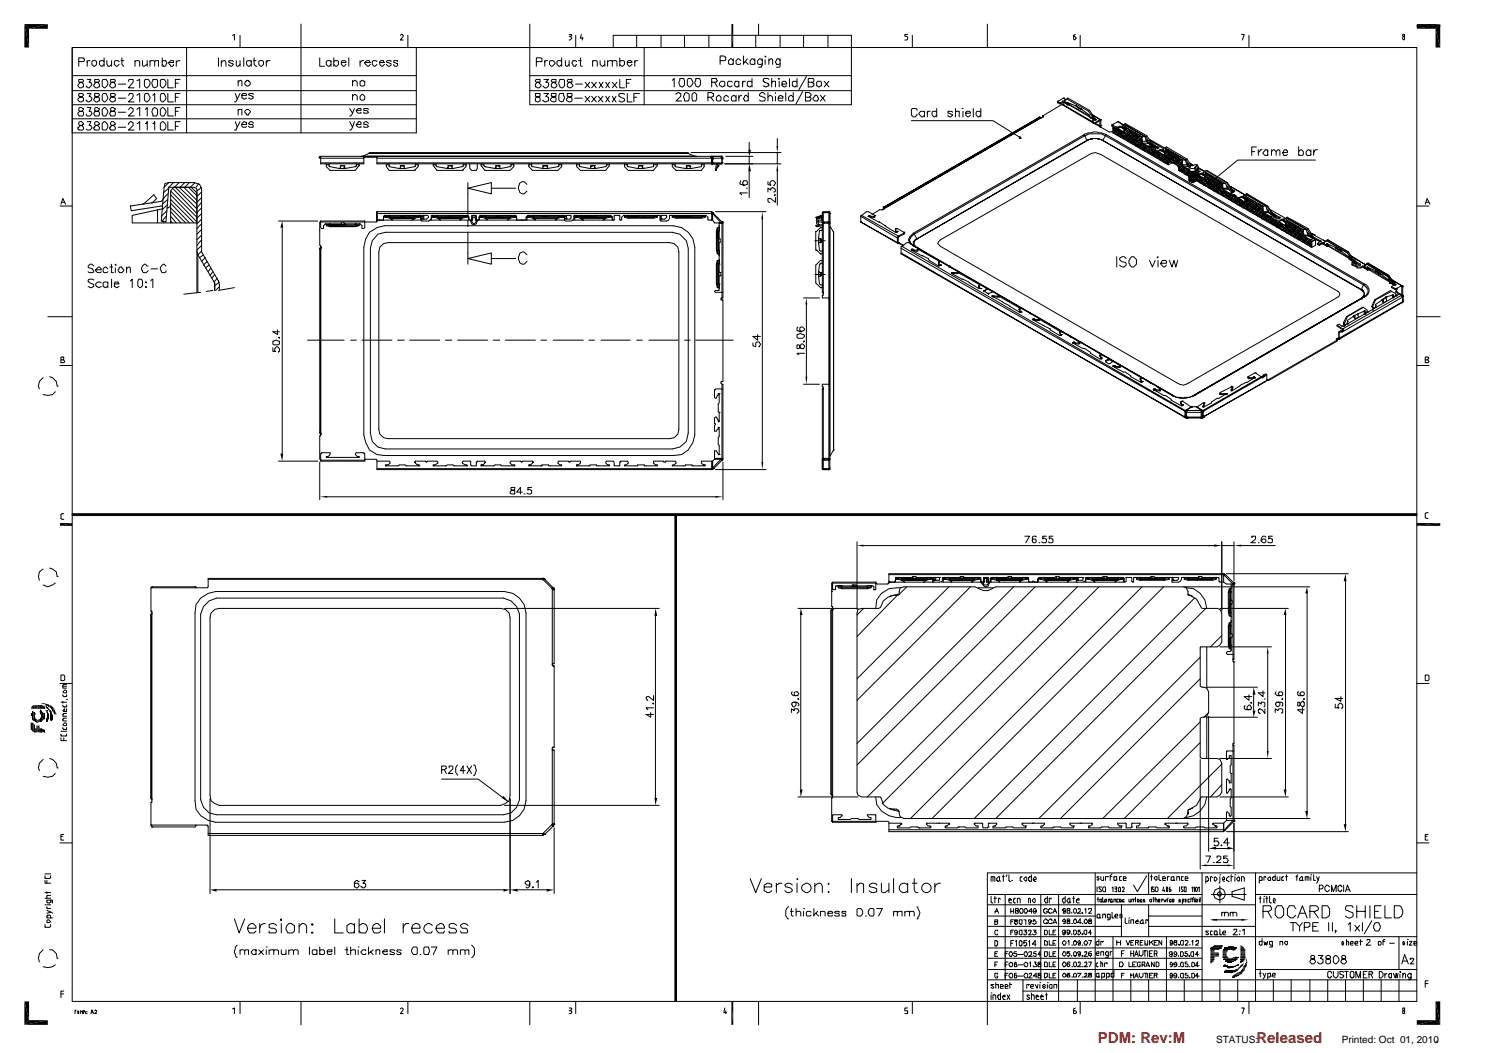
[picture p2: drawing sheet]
<svg xmlns="http://www.w3.org/2000/svg" width="420mm" height="297mm" viewBox="0 0 420 297" stroke-linecap="round" stroke-linejoin="round" font-family="sans-serif">
<defs><g id="words">
<g font-size="4.2" fill="#f00">
<text x="309.8" y="294.2">PDM: Rev:M</text>
<text x="354.5" y="294.2">Released</text>
<text x="404.9" y="294.2">.</text>
</g>
<g font-size="2.8">
<text x="343.1" y="294.2">STATUS:</text>
<text x="378.6" y="294.2">Printed: Oct 01, 2010</text>
</g>
</g></defs>
<g fill="none" stroke="#000" stroke-width=".28">
<path d="M20.4 13.4h379.4v269.1h-379.4zM22.2 17.4h1.3l.3-.3v-.5h-.3v-.3h-1.3v2.4M24.6 17.1v1.6M25.4 17.1h-.5l-.3 .5M25.9 17.4a.94 .94 0 0 1 1.4 0v.8l-.6 .5h-.2l-.6-.5zM29.4 17.4l-.3-.3h-.8l-.3 .3v.8l.6 .5h.2l.6-.5M29.4 16.3v2.4M30.2 17.1v1.1l.2 .5h.6l.5-.5M31.5 17.1v1.6M33.6 17.4l-.3-.3h-.8l-.2 .3v.8l.5 .5h.3l.5-.5M34.1 17.1h.8M34.4 16.3v1.9l.5 .5"/>
<path d="M38.1 17.4l.3-.3h.8l.2 .3v1.3M38.1 17.1v1.6M40.2 17.1v1.3l.3 .3 1-.5M41.5 17.1v1.6M42.3 17.4l.3-.3h.8l.3 .3v1.3M42.3 17.1v1.6M43.7 17.4l.2-.3h.8v1.6M45.8 17.4l.2-.3h.8l.3 .5-.5 1.1h-.6l-.2-.5M45.8 16.3v2.4M47.6 17.6h1.3v-.5h-.7l-.6 .5 .6 1.1h.5l.2-.5M49.7 17.1v1.6M50.8 17.1a.84 .84 0 0 0-1.1 .5"/>
<path d="M52.7 13.4v24.1M61.6 16.3v2.4M62.4 17.6l.6-.5h.5l.3 .5v1.1M62.4 17.1v1.6M65.6 10l.5-.3v1.6M65.9 17.4l-.3-.3h-1v.5l1 .3 .3 .3-.5 .5-.8-.3v-.2M66.7 17.1v1.3l.2 .3h.3l.5-.5M67.7 10v3.4M67.7 17.1v1.6M68.8 16.3v2.4M70.9 17.4l-.3-.3h-.8l-.2 .3v.8l.5 .5h.3l.5-.5M70.9 17.1v1.6"/>
<path d="M71.4 17.1h.8M71.7 16.3v1.9l.5 .5h.3M73 17.4a.94 .94 0 0 1 1.3 0v.8l-.5 .5h-.2l-.6-.5zM75.1 17.1v1.6M76.2 17.1h-.8l-.3 .5M84.9 6.8v30.7M90.2 16.3v2.4h1.3M93.4 17.4l-.3-.3h-.8l-.2 .3v.8l.5 .5h.3l.5-.5M93.4 17.1v1.6M94.2 17.4l.3-.3h.7l.3 .3v.8l-.5 .5h-.3l-.5-.5M94.2 16.3v2.4M96.3 17.6h1.3l-.2-.5h-.8l-.3 .3v.8l.5 .5h.3l.5-.5"/>
<path d="M98.4 16.3v2.4M101.6 17.1v1.6M102.7 17.1h-.6l-.5 .5M102.9 17.6h1.6l-.3-.5h-.7l-.6 .5v.3l.8 .8h.3l.5-.5M106.4 17.4l-.3-.3h-.8l-.3 .3v.8l.6 .5h.2l.6-.5M107.2 17.6h1.3l-.3-.5h-.8l-.2 .3v.8l.5 .5h.2l.6-.5M110.3 17.4v-.3h-1l-.3 .3 .3 .2 1 .3v.5l-.8 .3-.5-.5M112.2 17.4v-.3h-1.1v.5l1.1 .3v.5l-.3 .3h-.5l-.3-.5M113 10l.2-.3 .6 .3-.8 1.3h.8M115.1 10v3.4M117.5 13.4v24.1h-97.1v-24.1h161.9M149.5 6.8v22.7h90.7v-19.5h-67.2v3.4"/>
<path d="M151.3 17.4h1.6v-.8l-.2-.3h-1.4v2.4M153.7 17.1v1.6M154.5 17.1h-.5l-.3 .5M155 17.4l.3-.3h.8l.5 .5v.3l-.8 .8h-.2l-.6-.5zM158.5 17.4l-.3-.3h-.8l-.2 .3v.8l.5 .5h.3l.5-.5M158.5 16.3v2.4M159.5 17.1v1.3l.3 .3h.3l.5-.5M160.6 10.2h.3l.5 .6-.5 .5h-.3M160.6 9.7h.5l.3 .3-.5 .2M160.6 17.1v1.6M162.5 10v3.4M162.7 17.4l-.2-.3h-.8l-.3 .5 .5 1.1h.6l.2-.5"/>
<path d="M163.2 17.1h.8M163.8 16.3v2.1l.5 .3M164 9.7l-.2 1.1h.8M164.3 10.5v.8M167.2 17.4l.3-.3h.8l.2 .3v1.3M167.2 17.1v1.6M169.3 17.1v1.1l.6 .5h.2l.6-.5M170.7 17.1v1.6M171.4 17.4l.6-.3h.8v1.6M171.4 17.1v1.6M172.8 17.4l.2-.3h.8l.3 .3v1.3M174.9 17.4l.3-.3h.7l.3 .3v.8l-.5 .5h-.3l-.5-.5"/>
<path d="M174.9 16.3v2.4M177 17.6h1.3l-.2-.5h-.8l-.3 .3v.8l.5 .5h.3l.5-.5M179.1 17.1v1.6M179.7 10v3.4M179.9 17.1h-.5l-.3 .5M181.8 13.4v16.1M186.5 10v3.4M193.1 10v3.4M200 10v3.4M203.2 17.1h1.3l.3-.3v-.7l-.5-.3h-1.1v2.4M206.9 17.1l-.5-.5h-.3l-.5 .5v.8l.2 .3h.8l.3-.3M206.9 16.6v1.6"/>
<path d="M209 17.1l-.5-.5h-.3l-.5 .5v.8l.3 .3h.8l.2-.3M209.8 15.8v2.4M210.3 17.4l.8 .8M210.9 16.6l-1.1 1.3M213 17.1l-.5-.5h-.3l-.5 .5v.8l.2 .3h.8l.3-.3M213 16.6v1.6M213.3 10v3.4M214 6.8v3.2M215.1 16.6v1.8l-.3 .6h-.8M215.1 17.1l-.5-.5h-.3l-.5 .5v.8l.2 .3h.8l.3-.3M215.9 15.8l.3 .3h-.3zM215.9 16.8v1.4"/>
<path d="M217 17.1l.5-.5h.3l.2 .2v1.4M217 16.6v1.6M220.1 16.6v2.1l-.2 .3h-.8M220.1 17.1l-.2-.5h-.6l-.5 .8 .3 .8h.8l.2-.3M220.1 10v3.4M226.7 10v3.4M233.6 10v3.4M256.1 9.7h-.8v.5h.6l.2 .3v.5l-.2 .3h-.6M257.4 10v3.4M278.6 6.8v6.6M303.5 9.7l-.6 .3v1l.3 .3 .5-.5-.5-.6h-.3M304.8 10v3.4"/>
<path d="M350.3 9.7h.8l-.5 1.6M352.4 10v3.4M395.8 10.5l.3-.3 .2 .3v.5l-.2 .3-.3-.3zM395.8 9.7h.5v.5h-.5zM399.8 7.3h6.6M20.4 29.5h97.1M20.4 33.5h97.1M20.4 21.3h97.1M20.4 25.6h97.1M22.2 26.4v.8l1.1 .2 .2 .3v.8l-1 .3-.5-.6a1.38 1.38 0 0 1 1.3-1l.2-.3-.2-.5zM22.2 22.4v.8h.8l.5 .5v.8l-.5 .3h-.5l-.5-.5v-.3l.8-.8h.5l.2-.5-.2-.3zM22.5 30.3l-.3 .3v.5l.3 .3h.8l.2 .3v.8l-.2 .2h-1.1l-.2-.5v-.3l.5-.5h.8l.2-.5v-.3z"/>
<path d="M22.5 34.3l-.3 .3v.5l.3 .3h.5l.5 .5v.5l-.2 .3h-1.1v-.3h-.2v-.5l1.5-.8v-.3l-.5-.5zM24.6 30.3h1.1l-.6 1.1h.6l.2 .8-.5 .5h-.8l-.3-.5M24.6 34.3h1.1l-.6 1.1h.6l.2 .8-.5 .5h-.8l-.3-.3M24.6 26.4h1.1l-.6 .8h.3l.5 .5v.3l-.2 .5-.6 .3-.8-.3v-.3M24.6 22.4h1.1l-.6 .8h.6l.2 .8-.8 .8-.8-.3v-.2M26.7 26.4v.8l1.1 .2 .2 .3v.8l-.5 .3h-.5l-.5-.6v-.2l.2-.6 1.1-.2 .2-.6-.2-.2zM26.7 22.4v.8h.8l.5 .5v.8l-.5 .3h-.5l-.5-.5v-.3l.2-.5 1.1-.3 .2-.5-.2-.3zM27 30.3l-.3 .3v.5l.3 .3h.8l.2 .3v.8l-.2 .2h-1.1l-.2-.5 .2-.8h.8l.5-.5v-.3l-.5-.3zM27 34.3l-.3 .3v.5l.3 .3h.5l.5 .5v.5l-.2 .3h-1.1v-.3h-.2v-.5h.2v-.3l1.3-.5v-.3l-.5-.5zM29.1 26.4h.8l.5 1a1.38 1.38 0 0 1-1 1.4l-.6-.6v-1.3zM29.1 22.4h.8a1.33 1.33 0 0 1 .5 1.4 1.33 1.33 0 0 1-1 1l-.6-.5v-1.6zM29.4 30.3a1.38 1.38 0 0 1 1 1.4l-.5 1h-.8l-.3-.5v-1.3z"/>
<path d="M29.4 34.3a1.33 1.33 0 0 1 1 1 1.33 1.33 0 0 1-.5 1.4h-.8l-.3-.3v-1.6zM31.2 26.4v.8l1.1 .2 .2 .3v.8l-.5 .3h-.5l-.5-.6v-.2l.2-.6 1.1-.2 .2-.6-.2-.2zM31.2 22.4v.8h.8l.5 .5v.8l-.5 .3h-.5l-.5-.5v-.3l.2-.5 1.1-.3 .2-.5-.2-.3zM31.5 30.3l-.3 .3v.5l.3 .3h.8l.2 .3v.8l-.2 .2h-1.1l-.2-.5 .2-.8h.8l.5-.5v-.3zM31.5 34.3l-.3 .3v.5l.3 .3h.5l.5 .5v.5l-.2 .3h-1.1v-.3h-.2v-.5h.2v-.3l1.3-.5v-.3l-.5-.5zM33.3 35.9h2.2M33.3 27.7h2.2M33.3 31.7h2.2M33.3 23.7h2.2M36.2 30.9l.6-.6 .8 .3v.8l-1.4 1.3h1.6M36.2 35.1v-.3l.6-.5 .8 .3v.8l-1.4 1.3h1.6M36.2 26.9l.3-.5h.8l.3 .2-.3 1.1-1.1 1.1h1.6"/>
<path d="M36.2 22.9l.3-.5h1.1v.8l-1.4 1.6h1.6M38.6 30.9l.8-.6v2.4M38.6 34.8h.3l.5-.5v2.4M38.6 26.9l.8-.5v2.4M38.6 22.7l.8-.3v2.4M41 26.4h.8l.5 1a1.38 1.38 0 0 1-1 1.4l-.6-.6v-1.3zM41 22.4h.8a1.33 1.33 0 0 1 .5 1.4 1.33 1.33 0 0 1-1 1l-.6-.5v-1.6zM41 30.9l.5-.6v2.4M41 34.8h.3l.2-.5v2.4M43.1 30.6l.6-.3 .7 .6v1.3l-.2 .5h-1.1v-.5a1.32 1.32 0 0 1 0-1.6zM43.1 22.4h1.1l.2 .3v1.6l-.7 .5-.6-.3a2.13 2.13 0 0 1 0-2.1zM43.1 34.8h.3l.3-.5v2.4"/>
<path d="M43.1 26.9l.6-.5v2.4M45.5 26.4h.8l.5 1a1.38 1.38 0 0 1-1 1.4l-.6-.6v-1.3zM45.5 22.4h.8a1.33 1.33 0 0 1 .5 1.4 1.33 1.33 0 0 1-1 1l-.6-.5v-1.6zM45.8 30.3a1.38 1.38 0 0 1 1 1.4l-.5 1h-.8l-.3-.5v-1.3zM45.8 34.3a1.33 1.33 0 0 1 1 1 1.33 1.33 0 0 1-.5 1.4h-.8l-.3-.3v-1.6zM47.4 30.3v2.4h1.5M47.4 34.3v2.4h1.5M47.4 26.4v2.4h1.5M47.4 22.4v2.4h1.5M49.5 35.6h.8M49.5 31.4h.8M49.5 27.4h.8"/>
<path d="M49.5 23.5h.8M50.8 30.3h-1.3v2.4M50.8 34.3h-1.3v2.4M50.8 26.4h-1.3v2.4M50.8 22.4h-1.3v2.4M66.4 26.4l.5 1.6 .8-1.6M66.4 34.3l.5 1.6 .8-1.6M66.9 28l-.5 .8h-.3M66.9 35.9l-.2 .8h-.6M67.2 23.2l.5-.5h.3l.3 .2v1.4M67.2 31.1l.3-.2h.8v1.6M67.2 22.7v1.6"/>
<path d="M67.2 30.9v1.6M68.3 26.9h1.3l-.3-.5h-.8l-.2 .2v1.1l.5 .3 .8-.3M68.3 35.1h1.3v-.5l-.5-.3h-.3l-.5 .5v.8l.2 .3h.8l.3-.3M69.1 31.4l.5-.5h.5l.5 .5v.3l-.5 .5v.3h-.5zM69.6 22.7h.5v.2h.3l.2 .6v.2l-.5 .6h-.5l-.5-.6zM71.4 26.6v-.2h-1l-.3 .2 .3 .3 1 .3v.5l-.5 .3-.8-.3M71.4 34.8v-.2l-.5-.3h-.3l-.5 .5 .3 .3h.8l.2 .3v.5h-1l-.3-.3M98.7 34.3l.8 1.6 .5-1.6M98.7 30.6l.8 1.3 .5-1.3M99.5 23.2l.5-.5h.3l.5 .5v1.1M99.5 27.2l.5-.6h.3l.5 .6v1M99.5 35.9l-.5 .8h-.3"/>
<path d="M99.5 31.9l-.5 .8h-.3M99.5 22.7v1.6M99.5 26.6v1.6M100.5 35.1h1.4v-.5l-.3-.3h-.5l-.6 1.1 .6 .5h.8v-.3M100.5 31.1h1.4v-.5h-.8l-.6 .5v.3l.6 .5h.8v-.2M101.6 22.9l.5-.2 .8 .2v1.1l-.2 .3h-.8l-.3-.3zM101.6 27.2l.5-.6h.3l.5 .6v.8l-.2 .2h-.8l-.3-.2zM104 34.8l-.5-.5-.8 .3v.5h.8l.5 .5-.3 .3h-1v-.3M104 30.9l-.3-.3h-1v.5h.8l.5 .6-.3 .2h-1v-.2M149.5 21.3h90.7M149.5 25.6h90.7M151.1 26.4v.8l1 .2 .3 .3v.8l-.5 .3-.8-.3v-.8l.2-.3 1.1-.2v-.8z"/>
<path d="M151.3 22.4l-.2 .5 .2 .3h.6l.8 .8v.3l-.6 .5-1-.3v-.8l.5-.5h.8v-.8zM153.5 22.4h1.3l-.8 .8h.5l.3 .3v.8l-.5 .5h-.6l-.5-.5M153.5 26.4h1.3l-.8 .8 .8 .2v1.1l-1.1 .3-.5-.3v-.3M155.6 26.4v.8l1 .2 .3 .3v.8a1.02 1.02 0 0 1-1.6-.3 1.42 1.42 0 0 1 1.6-1v-.8zM155.8 22.4l-.2 .5 .2 .3h.6l.8 .8v.3l-.6 .5-1-.3v-.8l.5-.5h.8v-.8zM158 22.4h1l.3 .3v1.6l-.6 .5-.7-.3a2.13 2.13 0 0 1 0-2.1zM158 26.4h1v.5a1.17 1.17 0 0 1-.5 1.9l-.8-.6v-1.3zM160.1 26.4v.8l1 .2 .3 .3v.8a1.02 1.02 0 0 1-1.6-.3 1.42 1.42 0 0 1 1.6-1v-.8zM160.3 22.4l-.2 .5 .2 .3h.6l.8 .8-.3 .5-.5 .3-.8-.3v-.8l.5-.5h.8v-.8zM162.2 27.7h2.1M162.5 23.7h1.8M165.1 23.2l1.3 1.6"/>
<path d="M165.1 27.2l1.3 1.6M166.4 23.2l-1.3 1.6M166.4 27.2l-1.3 1.6M167 23.2l1.3 1.6M167 27.2l1.3 1.6M168.3 23.2l-1.3 1.6M168.3 27.2l-1.3 1.6M168.8 27.2l1.3 1.6M169.1 23.2l1 1.6M170.1 23.2l-1 1.6M170.1 27.2l-1.3 1.6M170.9 23.2l1.1 1.6"/>
<path d="M170.9 27.2l1.1 1.6M172 23.2l-1.1 1.6M172 27.2l-1.1 1.6M172.8 23.2l1.3 1.6M172.8 27.2l1 1.6M173.8 27.2l-1 1.6M174.1 23.2l-1.3 1.6M174.9 22.4v2.4h1.3M176.2 26.6l-.3-.2h-1l-.3 .2v.6l1.6 .8v.5l-.5 .3-1.1-.3M176.7 23.5h.8M177 26.4v2.4h1.3M178.1 22.4h-1.4v2.4"/>
<path d="M178.9 27.4h.8M180.4 26.4h-1.5v2.4M189.7 22.7l.5-.6v2.4M190.8 26.6v-.2l.5-.3 .8 .3v.8l-1.3 1.3h1.6M191.8 22.1h1.1l.2 .6v1.3l-.5 .5-.8-.2a1.32 1.32 0 0 1 0-1.6zM193.1 26.4l.6-.3 .8 .5v1.4l-.3 .5h-1.1v-.5a1.32 1.32 0 0 1 0-1.6zM194.2 22.1h.8l.5 1.1a1.38 1.38 0 0 1-1 1.3l-.6-.5v-1.3zM195.3 26.6l.5-.5h.3l.5 .5v1.4l-.3 .5h-.8l-.2-.5zM196.3 22.1h1.1l.2 .6v1.3l-.5 .5-.8-.2a1.32 1.32 0 0 1 0-1.6zM199.8 27.4h1l.5-.2v-.8l-.5-.3h-1v2.4M200.6 27.4l.7 1.1M200.8 23.2h1.3v-.3h.3l-.3-.8h-1.3v2.4"/>
<path d="M201.6 23.2l.8 1.3M202.1 27.4l.6-.5h.2l.6 .5v.8l-.3 .3h-.8l-.3-.3zM203.2 23.2a.94 .94 0 0 1 1.3 0v1.1l-.5 .2-.8-.2-.3-.6zM205.6 27.4l-.5-.5h-.3l-.5 .5v.8l.2 .3h.8l.3-.3M206.6 23.2l-.2-.3h-.8l-.3 .3v1.1l.5 .2 .8-.2M207.7 27.4l-.5-.5h-.3l-.5 .5v.8l.2 .3h.8l.3-.3M207.7 26.9v1.6M208.5 23.2l-.3-.3h-.8l-.2 .8 .5 .8h.5v-.2h.3M208.5 22.9v1.6M208.5 26.9v1.6M209.3 26.9l-.5 .3-.3 .5M209.5 22.9v1.6"/>
<path d="M210.3 22.9h-.5l-.3 .3v.5M211.1 27.4l-.5-.5h-.3l-.5 .8 .3 .8h.8l.2-.3M211.1 26.1v2.4M212.2 23.2l-.3-.3h-.8l-.2 .3v1.1l.5 .2 .8-.2M212.2 22.1v2.4M215.9 26.6l-.5-.5h-.6l-.5 .5 .3 .6 1 .2 .3 .3v.5l-.3 .3h-1l-.3-.3M216.7 27.4l.5-.5h.3l.5 .5v1.1M216.7 26.1v2.4M217 22.4l-.3-.3h-1.1l-.2 .3v.5h.2v.3l1.1 .3v.2h.3v.6l-.8 .2-.8-.2M217.8 23.5l.2-.6h.8v1.6M217.8 22.1v2.4M218.8 26.1v.3z"/>
<path d="M218.8 27.2v1.3M219.3 39.1v2.1M219.6 22.1h.3v.3zM219.6 27.7h1.3v-.5l-.5-.3h-.3l-.5 .5v.8l.3 .3h.8l.2-.3M219.9 22.9v1.6M220.7 23.7h1.3l-.3-.8h-.8l-.2 .3v1.1l.5 .2 .8-.2M221.7 26.1v2.4M222.8 22.1v2.4M223.8 27.4l-.5-.5h-.3l-.5 .5v.8l.3 .3h.8l.2-.3M223.8 26.1v2.4M224.9 23.2l-.3-.3h-.8l-.2 .3v1.1l.5 .2 .8-.2M224.9 22.1v2.4"/>
<path d="M226.5 25.8l-1.9 3.5M227.3 27.4h1l.6-.5v-.3l-.6-.5h-1v2.4h1.3l.3-.8-.6-.3M227.5 21.6l-2.1 3.7M228.1 23.2h1.3l.3-.3v-.5l-.3-.3h-1.3v2.4h1l.6-.2v-.8l-.6-.3M229.9 26.9h.6l.2 .3 .3 .5-.3 .8h-.8l-.5-.5zM230.5 23.2a.94 .94 0 0 1 1.3 0v1.1l-.6 .2-.7-.2zM231.5 26.9l1.3 1.6M232.6 22.9l1.3 1.6M232.8 26.9l-1.3 1.6M233.9 22.9l-1.3 1.6M257.2 34h23l7.7 4.8M258.8 31.1l-.3-.5h-1.1l-.2 .3v1.6l.5 .5h.5l.6-.5v-.3"/>
<path d="M260.9 31.7l-.3-.3h-.8l-.5 .5v.3l.8 .8h.2l.6-.5M260.9 31.4v1.6M261.7 31.4v1.6M262.5 31.4h-.6l-.2 .5M264.3 31.7l-.2-.3h-.8l-.3 .3v.8l.5 .5h.3l.5-.5M264.3 30.6v2.4M268.8 31.7l-.2-.3h-1.1v.5l1.1 .3 .2 .3-.5 .5-.8-.3v-.2M269.6 31.7l.3-.3h.8v1.6M269.6 30.6v2.4M271.5 30.6h.2zM271.7 31.4v1.6M272.5 31.9h1.3l-.2-.5h-.8l-.3 .3v.8l.5 .5h.3l.5-.5"/>
<path d="M274.6 30.6v2.4M276.8 31.7l-.3-.3h-.8l-.3 .3v.8l.6 .5h.2l.6-.5M276.8 30.6v2.4M287.6 38.5v.3M287.6 39.1h.5M287.9 38.5v.3h.2M293.4 33l-43.9 25.4 43.7-25.2v-.2l.5 .2M293.7 33.2l-44.5 25.7M293.7 33.2h.3M294.2 32.7v.3zM294.2 33l-45.2 26.2M294.2 32.7h.3"/>
<path d="M294.2 33h.3M294.2 32.7v.3M298.4 28.8v.2h.3M298.4 28.8h.3M298.7 28.8v.2M298.7 28.8l.3 .2M298.7 29l.3 .3M299 29v.3M299 29.3h.2M299 29h.2M299.2 29v.3M299.8 28.8v-.3h.5l.3 .5"/>
<path d="M299.8 29v-.2h.5v.2h.3M299.8 29.5l8.4 5.1M299.8 29l-.6 .3M299.8 28.8l-.6 .2M299.8 28.8v.2M300 27.7h.3l.5 .5zM300 27.7l-1.6 .8v.3M300 28.8v.7l8.2 4.8M300.3 29.5h-.8l-5.3 3.2M300.6 29h.2M301.1 29v-.2l.3 .2M301.1 29v.5h.8"/>
<path d="M301.1 29h.3M301.4 29v.5l-.8-.5 .5 .3h.8M301.4 27.7l-1.1 .8 .3 .5M301.4 27.7l-.3 .3 6.1 3.4M301.4 27.7l6 3.4M301.4 29.3l6 3.4M301.4 29l2.1 .8M301.6 29.3v.2l5.8 3.5M303.5 29.8h.2v.3M303.5 29.8l1.3 .8M303.7 30.1h.3l.3 .5 .8 .3M303.7 30.1l1.1 .5"/>
<path d="M304.8 30.6l2.6 1.9v.5M304.8 30.6h.3M304.8 30.6l.3 .3M305.1 30.9h.2M305.9 38l1-.5h1.1l.5-.3 2.4 .3 1.3 .5M305.9 38v.3h.2M305.9 38l-48.2 27.8M306.1 38.3l1.1-.6h3.7l1 .6 72.8 42M306.1 38.3l-48.1 27.8M306.1 38.3l.6 1.3M306.7 39.6l-47.9 27.8 48.1-27.8M306.7 39.6h.2v-.3h.8v-.2h2.4l1 .5"/>
<path d="M306.7 39.6h.2M306.9 39.6h.3v-.3h1v-.2h1.4l.2 .2h.8l.5 .3M307.2 31.4l1 1.6M307.4 33h.3v.2M307.4 31.1l-.2 .3M307.4 31.1l1.1 1.6M307.4 33l.8 .5M307.7 33.2h.3M307.7 33.2l.8 .3M308 32.2l2.6 1.6v2.1h-.2v-.3M308.2 33v.5M308.2 34.6h.3"/>
<path d="M308.2 34.6l.3 .2M308.2 34.3h.3M308.2 33.5h.3M308.2 32.5l2.2 1.3M308.2 34.3l.3 .3M308.5 33.2l-.3 .3zM308.5 34.6h.5M308.5 34.8l2.4 .6M308.5 33.2v.3h.5M308.5 33.5v.3h.3M308.5 33.2h.3M308.5 32.7v.5"/>
<path d="M308.5 34.6v.2M308.5 32.7l-.3 .3M308.5 33.2l.5 .3M308.8 34.8l4.2 2.4a1.96 1.96 0 0 0 1.9-.8h.2l-1 1.1M308.8 33.8h.5M309 33.5v.3l-.8 .2v.6M309 33.5l-.2 .3M310.4 33.8v1.8M310.4 35.6h.2M310.4 33.8h.5M310.4 33.8l-1.4 .8M310.6 34l-1.6 .8v-.2"/>
<path d="M311.1 39.6h.3M312.2 38h-.3l-.8 1.6M312.2 38l72.8 42.1M313.8 35.1v.3h.3M313.8 35.1v.5M313.8 35.6l1.3 .6M314.1 35.4l1 .5M314.1 37.5l15.6 9M314.1 35.9l1.3 .8v-.8M314.1 35.4l-.3 .2M314.3 36.4l-.2-.2 .2-.3h-.2v1.6M314.3 37l.6 .5"/>
<path d="M314.6 36.2l-.5 .2 .5 .6M314.6 36.7l.5 .5M314.9 37.2l.5 .5M315.1 35.9h.3M315.1 36.2h.5M315.1 35.9v.3M315.4 34.3l-1.6 .8M315.4 34.3l1.8 1.1M315.4 34.3l1.6 1.1M315.4 36.4l.2 .3M315.4 37l.5 .5M315.6 36.4l-1.3 1.1h-.2"/>
<path d="M315.6 37.5l.6 .5M315.9 35.6h.8M315.9 35.6l-.5 .3M315.9 35.9l-.5 .3 1.8 1.3M315.9 36.4l-1.3 1.3M315.9 35.9h.3M315.9 35.6v.3M315.9 36.7l.3 .3M315.9 37l.5 .5M316.2 35.9h.8M316.2 35.9l1 .5M316.2 36.7l-1.3 1.3"/>
<path d="M316.2 37.7l.5 .6M316.4 37l-1.3 1h.3M316.4 38.3l.6 .5M316.7 36.2l.5 .2zM316.7 35.6h.3M316.7 35.6v.6h.3M316.7 37l-1.3 1.3M316.7 37.2l.5 .5M316.7 38l.5 .5M317 38.5l.5 .6M317.2 37.5l.6 .5M317.5 34.8l6.1 3.5"/>
<path d="M317.5 34.8v.3l5.8 3.4M317.5 35.4l5.6 3.1M317.5 35.9l4.8 2.6M317.5 34.8l-.8 .8M317.5 35.4v.5M317.5 35.4l-.3 .8v1.3M317.5 35.9l-.3 1.1M317.5 35.9h.3l-.3 .5 .5 .6M317.5 36.7h-.3l.8-.5 .6 .2-2.4 2.4M317.5 37.5l-.5-.3-1.4 1.1 .6 .2M317.5 35.9l.3 .5M317.5 38.3l.5 .5"/>
<path d="M317.8 37l.5 .5M317.8 38.8l.5 .5M318 36.7l.6 .5M318 37.7l.6 .6M318 38.3l.6 .5M318.3 36.2l-2.4 2.3M318.3 37.2l.5 .5M318.3 39.1l.5 .5M318.6 38l.5 .5M318.6 39.6l.5 .5M318.8 36.7l-2.1 2.1M318.8 37l.6 .5"/>
<path d="M318.8 38.5l.6 .6M319.1 37.5l.5 .5M319.1 38.3l.8 .5M319.1 39.3l.5 .6M319.1 39.9l.8 .5M319.4 36.7h-.3l-2.1 2.4M319.4 38.8l.5 .5M319.6 37l-2.1 2.3M319.6 37.7l.5 .6M319.6 39.3l.5 .8M319.9 37.2l-2.1 2.4M319.9 37.5l-.5-.5-2.2 2.1"/>
<path d="M319.9 38.3l.5 .5M320.1 37.2l.6 .5-2.1 2.2M320.1 37.5l-2.1 2.1M320.1 39.1l.6 .5M320.4 37.5l-2.1 2.4-.3-.6M320.4 38.5l.5 .6M320.4 39.6l.5 .5M320.4 38l.5 .5M320.7 39.3l.5 .6M320.9 37.7l-2.1 2.4M320.9 39.9l.6 .5M320.9 38.3l.6 .5"/>
<path d="M321.2 38.8l.5 .5M321.5 38h-.3l-2.1 2.4M321.5 39.3l.5 .8M321.7 39.1l.6 .2-1.9 1.9M321.7 38.3l-2.1 2.4M322 39.6l.3 .3h1.3M322.3 39.6l-1.6 1.6M322.3 38.5h.8M322.3 38.5v1.9M322.3 38.5l-2.4 2.2M323.1 38.5l.5 1.4M323.3 39.3l.5 .3v.3"/>
<path d="M323.3 39.6l.5 .3M323.3 38.5l1.1 1.6M323.6 39.9l.2 .5v-.5M323.6 39.9l.8 .5M323.6 38.3l-.3 .2M323.6 38.3l1 1.6M324.4 39.3l4.2 2.4M324.4 39.6l3.9 2.4M324.6 39.9v.5M324.6 39.9l-.2 .2M16.9 58.1h3.5M17.2 57.6l.5-1.6 .8 1.6"/>
<path d="M17.5 57.1h.8M42.9 57.3l1.3-1.3-.8-1.1-2.9 2.7h-.3M44.4 59.2v3.7M45.8 58.9l-8.5 1.9v2.1h18.3M46 56.3l-.5 .5-8.7 1.3 .2 1.3 8.8-1.3M46.3 52.8l-.8 9.6 1.3 .2 .8-9.8M47.1 59.4l-1.6 1.6M47.1 57.9l-1.3 1.3M47.4 54.7l-1.4 1.3h.3M47.4 56.3l-1.6 1.3M47.6 52.8h7.2l.8 .6v29.1M47.6 51.5h7.2l1.6 .5 .5 1.4v17.7l4.7 8.2 .3 1v1.4"/>
<path d="M47.6 51.5l-1 .3-.3 1M47.6 53.1l-1.6 1.3M47.6 51.5l-1.3 1.3M48.2 57.9l-.3 .5-.8 .2M48.2 54.9l7.4 7.7M48.2 56.3l6.6 6.6M48.2 57.3l5.2 5.6M48.2 58.6l4.2 4.3M48.2 59.7l2.9 3.2M48.2 53.9l7.4 7.4M48.7 53.1l6.9 7.1M48.9 51.5l-1.3 1.3"/>
<path d="M49.5 52.8l6.1 6.1M50.5 52.8l5.1 4.8M50.5 51.5l-1.3 1.3M51.9 52.8l3.7 3.7M52.1 51.5l-1.3 1.3M53.2 52.8l2.4 2.4M53.4 51.5l-1.3 1.3M55 51.5l-1.3 1.3M55.6 54.4l-1.6-1.6h-5.1l-.7 1.1v9M56.1 51.8l-.8 1M56.9 58.6l-1.3 1.4M56.9 57.1l-1.3 1.5"/>
<path d="M56.9 55.7l-1.3 1.4M56.9 54.2l-1.3 1.3M56.9 52.8l-1.3 1.1M90.2 44.6v-.2h-.2l.2 .2 .3-.2h-.3v-.3h113.5v2.1h-.2M90.5 45.9h12.2M90.5 44.1v2.1h12.2v-2.1M90.5 44.6h12.2M92.1 46.2v.8l1 1.1h6.9a2.54 2.54 0 0 0 1.3-1.9M92.1 46.5h.8M92.9 46.2v.8l2.9 .5M95.8 47.5h1.6M96.3 46.7h.8z"/>
<path d="M96.3 46.7h-.3v.6l-.2 .2M96.3 46.7h.3M96.3 46.7l-.3 .3M97.4 46.7h-.3v.6h.3v.2M100.3 47l-2.9 .5M100.3 47h.2M100.5 46.5h.8M100.5 46.2v.5l-.2 .3M102.7 44.4h3.7M104 43.3l.2-.3h90v.3l1.9 .8M104 43.3h90.5M104 43.3l-1.6 .8"/>
<path d="M106.4 45.9h97.6M106.4 44.1v2.1h97.3M106.4 44.6h97.6M109 46.2v.8l.8 1.1h7.4M109 46.5h.8M109.8 46.2v.8l2.9 .5M112.7 47.5l.3-.2v-.6h1v.6l.3 .2M112.7 47.5h1.6M113 47l.2-.3h.6l.2 .3M117.2 46.2v.8l-2.9 .5M117.2 46.5h.8M118 46.2v.8l-1.1 1.1"/>
<path d="M122.2 46.2v.5l1.1 1.4h7.4M122.2 46.5h.8M123 46.2v.5l.3 .3 2.9 .5M126.2 47.5h1.6M126.5 46.7v.6h-.3v.2M126.5 46.7h1v.6l.3 .2M126.5 46.7h1.3M127.3 46.7l.2 .3M130.7 46.2v.8l-2.9 .5M130.7 46.5h.8M131.5 46.2v.8l-1.1 1.1M132 53.1l6.6-1.6v3.2z"/>
<path d="M132 51.5v9M132.6 46.2v1.3l.5 .6h1.3l.3-.6v-1.3M135.7 46.2v.5l1.1 1.4h7.1l1.1-1.1v-.8M135.7 46.5h.8M136.5 46.2v.5l.3 .3 2.9 .5M136.8 47h.3M138.6 53.1h6.9M139.7 47.5h1.3M140.8 46.7v.3h.2M144.2 46.2v.8l-2.9 .5-.3-.2v-.6h-1v.6h-.3v.2M144.2 46.5h.8M148.7 52l-.8-.8a1.36 1.36 0 0 0-1.6 1.4v.8a1.35 1.35 0 0 0 1.6 1.3l.8-.8"/>
<path d="M149.2 46.2v.8l1.1 1.1h7.1l1.1-1.1v-.8M149.2 46.5h.8M150 46.2v.8l3.2 .5M153.2 47.5h1.3M154.3 46.7v.3h.2M154.5 46.7h-1v.3h-.3M154.5 46.7h-1.3v.8M154.5 46.7v.8M157.7 46.2v.8l-3.2 .5M157.7 46.5h.8M162.7 46.2v.8l1.1 1.1h6.9a2.54 2.54 0 0 0 1.3-1.9M162.7 46.5h.8"/>
<path d="M163.5 46.2v.8l2.9 .5 .3-.2v-.6h1M166.7 47.5h1.3M167.7 47v-.3v.6h.3v.2M168 46.7h-1v.3h-.3M171.2 46.5h.8M171.2 46.2v.5l-.3 .3-2.9 .5M176.2 46.2v.8l1.1 1.1h7.1l1.1-1.4v-.5M176.2 46.5h.8M177 46.2v.8l2.9 .5M179.9 47.5l.3-.2v-.6h1v.6h.3v.2M179.9 47.5h1.6M181 46.7l.2 .3"/>
<path d="M181.5 46.7h-1.1l-.2 .3M184.4 46.5h1.1M184.4 46.2v.8l-2.9 .5M189.7 46.2v.8l1.1 1.1h7.1l.8-1.1v-.8M189.7 46.5h.8M190.5 46.2v.8l2.9 .5M193.4 47.5l.3-.2v-.6h1v.6l.3 .2M193.4 47.5h1.6M193.7 47l.2-.3 1.1 .3M193.7 47.3h.2M195 43h25.4M197.9 46.2v.8l-2.9 .5"/>
<path d="M197.9 46.5h.8M200.6 44.4v-.3h.5v.5M200.6 44.4l.5 .2M200.6 44.4h.5M200.8 45.9v.3zM200.8 59.7h-94.4v2.9h-15.9M200.8 59.7l.3 .5M200.8 59.7v2.4h-.2M200.8 44.6v1.3zM200.8 45.9h.3v.3M200.8 44.1l.3 .5M200.8 59.7l.3 .3v2.1"/>
<path d="M201.1 44.6v1.6h-.3M201.1 44.6v.3h-.3M201.1 44.9h.2M201.3 60h-.2v.2M201.3 60v.2h-94.9M201.3 60l-.2 .2M201.9 59.7h14.3M202.1 46.2l-.2 1.9h.2l.3-1.9h.3M202.4 47l.5-.3-.8 .8M203.7 44.9v1zM203.7 44.9h.3M204 44.4h-.5v-.3l.2 .5"/>
<path d="M204.5 46.2h15.9M204.8 44.1h7.7M209 51l-.2 .5 .2 .5a1.72 1.72 0 0 0 1.9 0v-.8l-.3-.2h-.8l-.3 .8 .6 .5M210.6 53.1h.3zM210.9 54.4h-2.1l.5 .5M211.4 40.1v2.1M211.4 44.1v2.1M211.4 48.3v7.4M216.7 54.2v-1.1l.8 .5v-.5l.5-.3 .5 .3 .3 .5v.3l-.5 .3M216.7 51.2v.8l.8 .3-.3-.8 .6-.5h.5l.5 .5-.3 .8h-.2M218.5 54.9h.3l-.3 .3zM218.8 55.7v1.4l-1.3-1.1h-.8v.8l.5 .3"/>
<path d="M219.3 43v3.2M219.3 48.3v9.6M232.3 59.7l-.3 .5M232.3 59.7h1.9M232.3 59.7l-.3 .3v22.5M232.6 60h1l.3-.3v.3M233.9 59.7l.3 .3h-.3zM233.9 60l.5 .2M233.9 60v2.6M234.2 60h-1.9v2.6M234.2 60v72.5M249.2 59.2h-1l-2.1 1.3"/>
<path d="M249.5 58.4v.5h-.3M249.8 58.4h-.6v.5M319.4 40.4l2.1-2.1 .8 .5-2.2 2.1M319.9 40.1l.5 .6M320.1 40.7l.3 .2M320.4 40.4l.5 .5M321.2 40.7l.5 .5M321.5 40.1l.8 .6M321.5 41.2l.5 .5M321.7 40.7l.6 .5M322 41.5l.5 .5M322.3 40.4l2.1 1.1"/>
<path d="M322.3 40.4h1.8M322.3 40.1l-1.4 1.4M322.3 40.4l.5 .5M322.5 40.4l-1.3 1.1-.5-.6M322.5 40.9l.6 .6M322.8 40.4l-1.3 1.3M322.8 41.7l.5 .5M322.8 42.2l.5 .6M323.1 41.2l.5 .5M323.3 40.9l-1.3 1.1M323.3 41.2l-.2-.5-1.4 1.3M323.3 41.7l.5 .8"/>
<path d="M323.6 40.9l-1.3 1.3v-.2M323.8 41.5l.6 .5-.8 .8M323.8 41.2l-1.3 1M324.1 42l.5 .5-.5 .5-.5-.5M324.1 42.8l.5 .5M324.4 40.4h.2zM324.4 41.5v.7l.5 .3M324.4 40.4v.3h.2M324.4 40.1v.3M324.4 40.4h.8M324.4 41.5l-1.3 1.3M324.6 41.7l1.4 .8v-.3"/>
<path d="M324.6 41.2h-.2v.3h.2M324.6 40.4l.6 .3zM324.6 40.7l-.8-.3 1.1 .5M324.6 40.7h.3v.2h.8M324.6 41.2l1.4 .5M324.6 41.7h-.2v-.5h-.3l-1.3 1.3M324.6 41.2h1.4M324.6 41.5l1.4 .7M324.6 41.5v.2M324.9 40.9v.3h-.3M324.9 40.9l.3 .6M324.9 42.5v-.5l-.5 .2-.6 .8"/>
<path d="M324.9 43l.5 .6M324.9 42.5l.3 .3M325.2 41.5l.5-.3-.3 .5M325.2 40.7v.8M325.2 40.7h.2M325.2 42.5l.5 .5M325.4 42.5l-.8 1.1M325.4 43l.6 .6M325.7 40.9v.3h-.5l.8 .3M325.7 41.2h.3v.3M325.7 41.7l.3-.2v.2M325.7 40.9h.3v.3"/>
<path d="M325.7 42.8l-.8 .8M326 41.7v.3h.8v-.3M326 42.2l.2 .3h.8l.3-.3M326 42.5l.2 .3h.6M326 41.2l.8 .3M326 41.5l.8 .2M326.2 43l-.8 .8-.2-.2M326.2 43.3l.6 .5M326.5 43.3l-.5-.5-.8 1M326.5 43l-.8 1.1M326.5 44.1l.5 .5M326.8 42.8l.8-.3 1 .5"/>
<path d="M326.8 42.8l1.8 1M326.8 41.5v.2M326.8 42.8v.5l-1.9-1.1h.3l-.8 1.1M326.8 41.5l.2 .2h-.2M326.8 43.6l.5 .5M326.8 43l.2 .6M327 43l-1 1.4M327 44.4l.6 .5M327.3 42.2v.3M327.3 42.2h.3M327.3 43.3l-1.1 1.1-.5-.6M327.3 43l.5 .6-1 1"/>
<path d="M327.6 42.2h.5M327.6 42.5h.7M327.6 42.2v.3M327.6 43.8l.5 .6M327.6 42.5h.2M327.6 43.3l-1.1 1.3M327.6 44.4l.5 .5M328.1 42.2v.3l.5 .3M328.1 42.2v.6l.5 .2M328.1 42.2h.2M328.1 44.1l.5 .5M328.1 43.6l.2 .2"/>
<path d="M328.3 44.6l.6 .6M328.3 42l-.2 .2M328.3 43.6l-1.3 1.3M328.6 43.3l.3 .3M328.6 42.8v1M328.6 43.8l-1.3 1.4M328.6 45.4l.5 .5M328.6 43.8l.5 .3M328.9 42l5.5 3.2M328.9 42.2l4.7 3M328.9 42l-.3 .8M328.9 42.2l-.3 1.4 1.1-.8"/>
<path d="M328.9 42v.2M328.9 44.9l.5 .5M328.9 44.4l.5 .5M328.9 42.5l.5 .5M328.9 43l.5 .6M329.1 45.4l.6 .5M329.1 41.5l5.9 3.4M329.1 41.5l-.2 .2 5.8 3.5M329.1 43.8l.6 .6M329.1 41.5l-.8 .5M329.1 42.5l-.2 .3M329.4 42.8l.5 .5"/>
<path d="M329.4 44.4l.5 .5M329.4 42.5l-.8 .5M329.7 45.2l.2 .2M329.7 43.3l.5 .5M329.7 45.9l-.3 .3h.3M329.9 45.4h.3v.3M329.9 45.4v.3h-.2v.8M329.9 44.1l.6 .5M329.9 43l-2.3 2.2-.3-.3M329.9 44.6l.8 .6M330.2 45.7l-.5 .2M330.2 45.7l1.9 .8"/>
<path d="M330.2 43.6l.5 .5M330.2 43l-2.4 2.4M330.5 44.4l.5 .5M330.7 45.9l-1 .6M330.7 43.6l-.2-.3-2.4 2.1M330.7 44.9l.6 .5M330.7 43.3l-2.4 2.4-.5-.5M331 43.8l.5 .6M331 43.6l-2.4 2.3M331 45.4l.5 .5M331.3 44.4l.5 .5M331.3 43.8l-2.4 2.1"/>
<path d="M331.3 45.2l.5 .5M331.5 44.1l.6 .5M331.5 45.7l.6 .5M331.5 43.8l-2.4 2.4M331.8 46.5h.3M331.8 44.6l.5 .6M331.8 44.1l-1.6 1.3 .5 .5M332.1 46.5a.84 .84 0 0 1 .5 1M332.1 45.4l.5 .5M332.1 44.1l-1.6 1.6M332.3 45.9l.5 .6M332.3 44.9l.8 .5"/>
<path d="M332.6 47.5v.6M332.6 48.1l2.9 1.6M332.6 45.4l.5 .5M332.6 44.6l-1.6 1.3M332.8 44.9l-.5-.5-1.6 1.5M332.8 46.2l.6 .5M332.8 47.8l.6 .5M332.8 44.6l-1.5 1.6M333.1 45.2l.5 .5-1.3 1.3M333.1 46.7l.5 .6M333.1 44.9l-1.6 1.3M333.4 45.7l.2 .2-1 1.4 .5 .5"/>
<path d="M333.4 47.5l.5 .6M333.4 44.9l-1.3 1.6M333.6 46.7l1.9 1.1M333.6 45.2v1.5M333.6 45.2h.8M333.6 46.7l1.6 .3M333.6 47l.6 .5M333.6 45.4l-1.3 1.3 .8 .6M333.6 46.7l-1 1.4M333.6 48.1l.6 .5M333.9 47l-1.1 1.3M333.9 47.8l.5 .5"/>
<path d="M334.2 47.3l-1.1 1M334.2 48.3l.5 .6M334.4 45.2l.8 1.8M334.7 45.9l.5 .3v.5M334.7 45.2l1.1 1.5M334.7 47.8l.5 .5M334.7 47.5l-1.1 1.1M335 44.9l-.3 .3M335 44.9l1 1.6M335 46.2l.2 .3M335 47.8l-.6-.5-1 1.3M335 48.6l.5 .5"/>
<path d="M335 49.1l.5 .6M335.2 46.7l.6 .3-.8-.5h-1.4l-1 1M335.2 49.7h.6M335.2 46.7h.3M335.2 47l.6 .3M335.2 48.1l.6 .5M335.2 47.5l-1.3 1.4M335.5 47.8v.3l.5 .2h1.3M335.5 47.8v2.9M335.5 48.3l-1.1 .8 .3 .3 1.1-1.1M335.5 48.9l.5 .5M335.5 47.8l-1.3 1.3"/>
<path d="M335.5 49.1l-.5 .3M335.5 47.8h.3M335.8 45.9l1 .8-1-.5M335.8 46.7v.6l.2 .2h1.1M335.8 49.4l.5 .5M336 46.5l-.2 .2M336 46.5v.2M336 50.2l.5 .5M336 50.7l.5 .5M336 49.1l.5 .6M336.3 49.7l.5 .5M336.5 48.6l.6 .5"/>
<path d="M336.5 48.3l-1 1.4M336.5 48.9l-.5-.6-.5 .8M336.5 50.2l.6 .8M336.8 48.3h.3M336.8 49.1l.5 .6-1.5 1.5M336.8 51l.3 .2 .2-.2M337.1 48.3l-1.6 1.6 .3 .5M337.1 47.5l.2 .8M337.1 48.3l.2 .3M337.1 49.9l.2 .3-1 1M337.3 48.3v2.9l-1 .3-.8-.5v-.3M337.3 47.3l.3 .8"/>
<path d="M337.3 50.7v-.3l-.8 1.1h-.2M337.3 48.3l-1.8 2.1 .5 .6M337.3 49.1l-1.8 1.9M337.6 46.7l-.5 .6h.2l-.2 .2M337.6 46.5l.5 .5v.3M337.6 51l32.6 18.8M337.6 48.1l-.3 .2M337.6 49.1h.5M337.6 49.4h.8M337.6 51l-.3 .2M337.6 48.1v2.9M337.6 48.9h-.3l-1.8 1.8"/>
<path d="M337.9 47.5l-.3-.8h.3v-.2h-.8l-1.1 .2-.5 1.1M337.9 47.5l-.3 .3M337.9 47.5v1.9M337.9 49.7l-.3 .2M337.9 50.7l.5 .5M338.1 47.3v.2h-.2M338.1 47.3l1.9 1M338.1 47.5l1.6 .8M338.1 47.3v1.6l-.2 .2M338.1 49.1v.6M338.1 48.1l.3 .2M338.1 48.3l.3 .3"/>
<path d="M338.1 49.7h-.5l.3 .2M338.1 49.7l.6 .5M338.4 48.3l-.3 .3M338.4 48.3h.3M338.4 49.7l-.8 .5 .5 .5M338.4 50.2l.5 .8M338.4 51l.8 .5M338.7 49.9l.5 .5M338.7 49.7l-1.1 1M338.9 48.9h.6M338.9 49.1h.6M338.9 48.9l-.8 .2"/>
<path d="M338.9 49.1l-.8 .3 1.9 1M338.9 48.9v.2M338.9 49.9l-1 1.1h-.3M338.9 50.4l.6 .6M339.2 49.9l-1.1 1.3M339.2 51.2l.5 .6M339.5 48.9v.5l.5 .3-1.1-.6M339.5 49.1h.2M339.5 49.1l.5 .3M339.5 48.9h.2M339.5 52l2.1-2.3 .5 .5-2.1 2.1M339.7 50.4l-1 1.1v.3"/>
<path d="M339.7 50.7l.6 .5M339.7 51.5l.6 .5M340 50.2l.3-1.3 4.7 2.9M340 49.4v1M340 50.7l-.5-.5-1.1 1.3M340 50.4l.5 .6M340.3 48.6v.5l.5 .6M340.3 48.6l-.3 .8M340.3 48.6l5.5 3.2M340.3 51l.5 .5M340.5 48.1l5.8 3.4M340.5 48.1l-1 .8"/>
<path d="M340.5 48.1h-.2l5.8 3.4M340.5 49.1l-.2 .6M340.5 49.9l.5 .5M340.5 51.5l.5 .5M340.8 51.2l.8 .6M340.8 50.4l.5 .6M340.8 52.3l.5 .5M341 49.4l-2.1 2.4M341 50.2l.6 .5M341 51.8l.6 .5M341.3 52.6l.5 .5M341.3 49.7l-2.1 2.1"/>
<path d="M341.6 49.9l-.8-.5-.8 .5 .3 .3M341.8 51v.2h-.2M341.8 51.5h-.2l.5 .5M341.8 49.9l-2.1 2.4-.2-.5M341.8 50.2l.6 .8M341.8 52l.6 .6M342.1 52.6l.5 .8M342.4 52.3l.5 .5M342.4 51.2h-.3v-.2l.5 .5M342.4 51.5h-.3l.5 .5M342.4 50.2l-2.1 2.4M342.4 50.4l.5 .6"/>
<path d="M342.6 50.4h.3l-2.4 2.2-.5-.6M342.6 51.2l.6 .6M342.6 52.8l.6 .6M342.9 51.8l.5 .5M342.9 53.6l.5 .6M343.2 50.4l-2.4 2.4M343.2 50.7l.5 .5M343.2 52.6l.5 .5M343.4 50.7l-2.4 2.4M343.4 51.5l.6 .5M343.4 52l.6 .6M343.4 53.1l.6 .5"/>
<path d="M343.4 53.9l.6 .5M343.7 52.6l.5 .8M343.7 54.4l.3 .3M344 51l-2.4 2.4M344 51.5l.5 .5M344 53.4l.5 .5M344.2 51.2l-2.4 2.2-.2-.3M344.2 51.5l-.5-.5-2.4 2.1M344.2 52.3l.6 .5M344.2 53.9l.6 .5M344.5 51.2l-2.4 2.4M344.5 51.8l.5 .5"/>
<path d="M344.5 52.8l.5 .6M344.5 53.6l.5 .6M344.8 52.6l.2 .2-1.6 1.6M344.8 54.2l.5 .5M345 51.8l-2.4 2.1-.5-.5M345 53.4l2.1 1.3M345 51.8v1.6M345 53.4h1.9M345 51.8l-.2-.3-2.4 2.4M345 53.1h1.3l.3 .3M345 51.8h.8M345 53.4l-1.3 1.3"/>
<path d="M345 52.6l-1.8 1.6M345 52l-2.1 2.2M345.3 53.6l-1.1 1.1M345.3 53.9l.5 .5M345.5 54.4l.6 .5M345.5 53.6l-1 1.3M345.8 51.8l.8 1.6M345.8 55.2l.5 .5M346.1 52.3l.2 .5h.3M346.1 51.5l1 1.6M346.1 51.5h.2M346.1 53.9l-1.1 1.3-.5-.5"/>
<path d="M346.1 54.7l.5 .5M346.3 55.2l.6 .5M346.3 51.5l1.1 1.6M346.3 52.8h.3M346.3 54.2l-1 1.3M346.3 54.4l-.5-.5-1 1M346.6 53.4l1.1 .8h.5M346.6 52.8v.6M346.9 54.4l-1.1 1.3h.3l1.3-1.3M346.9 54.9l.5 .6M346.9 55.5l.5 .5M347.1 53.6l.3-.2 .5 .2h-.2"/>
<path d="M347.1 54.7l-.5-.3-1.1 1.1-.5-.6M347.1 54.9h.3M347.1 53.1v.5M347.1 54.7v.2M347.1 54.9l2.4 1.4M347.1 53.1h.3M347.1 53.6h.8M347.1 54.9l-.8 1.1M347.4 54.4v.5M347.4 53.6l-.8-.2 .8 .5M347.4 53.9h1.1M347.4 53.1v.8"/>
<path d="M347.4 54.4h.3M347.4 54.7l.8 .2M347.4 54.9l.8 .3M347.4 55.2l-.8 1.1M347.7 55.5l-.8 .8-.3-.3M347.7 55.2l.2 .5M347.7 55.7l.5 .6M347.9 53.6v.3h.3l-.3 .3M347.9 54.2l-.5 .2M347.9 53.6v.6M347.9 55.5l-.8 1M347.9 56.3l.6 .5"/>
<path d="M348.2 54.9v.3zM348.2 54.9l1 .8M348.2 55.2l1 .8M348.2 54.9h.3M348.2 55.2h.5M348.2 56l.5 .5M348.5 55.2v.3zM348.5 55.5h.2M348.5 55.7l-1.1 .8M348.5 56.5l.5 .6M348.7 55.7l-1 1.1-.6-.5M349 56l-1.1 1.1"/>
<path d="M349 56.3l.5 .5M349.2 55.7h.6M349.2 55.7v.3M349.2 56h.3M349.2 56.3l-1 .8M349.2 56.8l.6 .5M349.5 56v.3M349.5 56l1.9 1.1M349.5 56.3l.5 .5M349.8 57.1l.5 .5M350 57.6l.6 .5M350.3 55.5h.8"/>
<path d="M350.3 56.3l-1.3 1.3-.3-.3 1.3-1-.2-.3-1.3 1.3M350.3 55.5l-.8 .2M350.3 55.5l-.8 .5M350.3 55.5h.3M350.3 55.5l1.1 .8M350.3 56.5l.5 .6M350.6 55.7h-.3h.5M350.6 57.3l.5 .6M350.6 56.5l-1.4 1.4M350.6 57.9l.5 .5M350.8 55.7h.3M351.1 54.9l-4-2.3 4.3 2.3"/>
<path d="M351.1 56.8l-1.3 1.3M351.1 57.6l.5 .5M351.4 58.1l.5 .5M351.4 57.1l-1.4 1-.8-.5M351.4 57.3l-.6-.5-1.3 1.1M351.4 56.5l.5 .3M351.6 54.9l5.6 3.2M351.6 55.5l4.8 2.6M351.6 54.9l-.2 2.2M351.6 55.5l-.2 1.3 1-.8M351.6 56.5l.6-.8-.6 .3 .8 .5M351.6 54.9v.6"/>
<path d="M351.6 57.1l.6 .5M351.6 57.6l.8 .5M351.6 58.6l.6 .6M351.6 56.3h.3M351.9 54.7l-1.1 .5v.8h.6l-.6-.3M351.9 54.7h-.3l5.9 3.4M351.9 59.2l2.1-2.4 .3 .3-2.1 2.3M351.9 54.7l5.8 3.4M351.9 58.4l.5 .5M351.9 56.5l.5 .6M352.2 58.9l.5 .5M352.2 57.3l.5 .6"/>
<path d="M352.4 57.9l.6 .5M352.4 56.3l.6 .5M352.7 56l-2.4 2.4M352.7 58.6l.5 .6M352.7 56.8l.5 .5M353 60h.2l2.1-2.4 .6 .5-2.2 2.1M353 59.2l.5 .5M353 58.1l.5 .5M353 57.6l.5 .5M353.2 56.5l-2.1 2.1h-.3M353.2 58.6l.5 .6M353.2 57.1l.5 .5"/>
<path d="M353.2 42.8h.8M353.5 56.5l-2.1 2.4M353.5 56.8l-.5-.5-2.4 2.3M353.5 59.4l.5 .6M353.5 57.6l.5 .5M353.7 60l.6 .5 2.1-2.1-.3-.3-2.1 2.4M353.7 56.8l-2.1 2.1M353.7 58.4l.6 .5M354 58.9l.5 .5M354 57.3l.5 .6M354.3 59.7l.5 .5M354.3 58.6l.5 .6"/>
<path d="M354.3 57.9l.5 .5M354.5 41.5h-1.3v2.3M354.5 57.3l-2.1 2.1M354.5 59.2l.6 .5M354.5 57.6l.6 .5M354.8 57.3l-2.1 2.4M354.8 60l.5 .5M354.8 58.1l.5 .5M355.1 57.6l-2.1 2.1M355.1 58.6l.5 .6M355.1 42.2v1.6M355.3 60l.6 .5"/>
<path d="M355.3 59.4l.6 .6M355.3 58.4l.6 .5M355.6 57.9l-2.1 2.3M355.6 58.9l.5 .5M355.9 59.7l.5 .5M356.1 42.2h-.5v.3l-.5 .5M356.1 58.6l.3 .3-1.9 1.9M356.4 60l2.1 1M356.4 60h1.8M356.4 58.1h.8M356.4 58.1v1.9M356.4 59.2l-1.6 1.8"/>
<path d="M356.7 60l-1.4 1.3M357.2 58.1l.8 1.9M357.5 58.9l.5 .5M357.5 58.1h.2M357.5 58.1l1 1.6M357.7 42.8l-.2-.6h-.6v.3l-.5 .5v.3l.5 .5h.8v-.2M357.7 42.2v1.6M357.7 59.4h.3M357.7 58.1l1.1 1.6M358 59.4v.6M358 59.7h-1.6l-1.3 1.3M358 60l.8 .2"/>
<path d="M358.5 59.2l4.2 2.4zM358.5 59.7h.3M358.5 59.7l.3 .5M358.8 60v.2zM358.8 42.8l.5-.6h.3l.5 .6v1M358.8 42.2v1.6M358.8 59.7v.3M358.8 60h.2M358.8 60l.5 .2M358.8 60l.2 .2M360.1 42.8l.5-.6h.3l.3 .3v1.3M361.9 43h1.4v-.5h-.3v-.3h-.5l-.6 1.1 .3 .5h.8l.3-.2"/>
<path d="M366.4 42.8l.6-.6h.2l.6 .6v.8l-.3 .2h-.8l-.3-.2M366.4 41.5v2.3M369.9 42.8l-.5-.6h-.3l-.5 .6v.8l.2 .2h.8l.3-.2M369.9 42.2v1.6M370.7 42.2v1.6M371.2 45.2h-22l-7.4 6-.5-.5M371.7 42.2h-.5l-.5 .8M399.8 58.1h3.4M402.2 57.6l.5-1.6 .8 1.6M402.4 57.1h.8M26.5 75.1l-.6-.6h-.5l-.5 .6 .2 .5 1.1 .2 .3 .6-.3 .5h-1.1l-.2-.3M26.5 79l-.3-.2h-1.1l-.2 .2v.6l1.6 .7v.6l-.6 .2-1-.2"/>
<path d="M27 76.1h1.6v-.3l-.6-.5h-.2l-.8 .8v.3l.5 .5h.8l.3-.3M28.6 79.8l-.3-.2h-.8l-.5 .5 .3 .8 .5 .2 .8-.2M30.4 75.8l-.5-.5h-.3l-.5 .5v.8l.3 .3h.8l.2-.3M30.4 79.8l-.2-.2h-.8l-.3 .2v1.1l.5 .2 .8-.2M30.4 79.6v1.5M31 75.3h.7M31.5 74.5v2.4h.5M31.5 78.8v2.3M32.5 74.5l.3 .3h-.3zM32.5 75.6v1.3M33.6 75.6l.3-.3h.5l.5 1.1-.5 .5h-.8l-.3-.5zM35.7 75.8l.5-.5 .6 .3v1.3"/>
<path d="M35.7 75.3v1.6M36.8 79.3l.5-.5v2.3M39.2 78.8h.8l.2 .5v1.3l-.5 .5h-.3l-.5-.5v-1.3zM41 79.6h.3v.2zM41.8 75.1h-.3l-.5-.6a1.42 1.42 0 0 0-1 1.6l.5 .8h.8l.5-.5M42.6 79.3v-.3l.5-.2v2.3M42.6 75.8h1.8M46 62.4v.5M46.8 75.1l-.5-.6a1.42 1.42 0 0 0-1.1 1.6l.6 .8h.8l.2-.5M46.8 61l-1 1.4M48.2 61l1.5 1.9M48.2 62.4l.5 .5"/>
<path d="M55.6 70.8l.2 1.1M55.8 71.9l4.8 7.9v2.1M55.8 71.9v10.6M56.9 63.1l-1.3 1.4M56.9 61.8l-1.3 1.3M56.9 60.2l-1.3 1.4M56.9 64.7l-1.3 1.4M56.9 66.3l-1.3 1.3M56.9 67.6l-1.3 1.6M56.9 69.2l-1.3 1.4M56.9 70.8l-1.1 1.1M57.4 71.9l-1 .8"/>
<path d="M57.9 72.7l-1 1M58.5 73.7l-1.1 1.1M59 74.8l-1.1 .8M59.5 75.6l-.8 1M60.1 76.6l-.8 1.1M60.6 77.4l-.8 1.1M61.4 78.5l-1.1 1.1M61.9 79.6l-1.3 1M78.6 62.4h11.1M79.6 64.2v63.8M90.2 70.3v51.6zM90.2 70l.3-.2-.3 .5"/>
<path d="M90.2 70v.3M90.2 70.3h.3M90.2 70h.6M90.5 62.6h-.3v6.6h.3v53.7h-.3v6.7h.3M90.5 62.4v1.8l.3 .3h.5a1.01 1.01 0 0 1 .5-1.4h4.5M90.5 62.4h12.4v1.8l-.2 .3h-.6a1.01 1.01 0 0 0-.5-1.4h-4.2v.3h4.2M90.5 69.8h.3M90.5 62.4v.2M92.1 63.4h4.2M93.1 63.7l-1-.3v.3l1 .2M93.1 63.7h7.2M93.1 63.9h7.2"/>
<path d="M93.1 63.7v.2M96 63.4h1.4h-1.1M97.1 63.1h.3h-.3v-.2h-.8v.5M100.3 63.7l1-.3v.3l-1 .2zM104.2 65.5l2.2-1.3 2.1-.5h81.5a6.3 6.3 0 0 1 6.1 6.1v52.9a5.9 5.9 0 0 1-6.1 5.8h-81.5l-2.1-.3-2.2-1.3-1-2.1-.5-2.1v-52.9l.5-2.4zM106.4 61.8v.3h12.7M106.6 66.1l2.1-.6h81l2.1 .6 1.9 1.8 .5 2.1v52.1l-.5 2.4-1.9 1.6-2.1 .5h-81l-2.1-.5-1.6-1.6-.5-2.4v-52.1l.5-2.1zM107.2 69.8l1-1.1 1.3-.3h79.4l1.3 .3 1.1 1.1 .3 1.3v50l-.3 1.3-1.1 1.1-1.3 .2h-79.4l-1.3-.2-1-1.1-.3-1.3v-50zM108.2 61.3h.8zM108.2 61.8v.3h-.3M108.5 60.8l.5 .2M108.5 60.8l-.3 .2v1.1"/>
<path d="M108.5 60.8h4.5M109 61l1.1 .3v.3l-1.1-.3zM110.1 61.6h6.8h-.2l-.5 .5M110.1 60.8h-.3v.2h7.4v-.2M110.1 61h-1.6l-.3 .6M110.1 61.3h6.8M110.6 62.1l-.5-.5h.2l.6 .5M113 60.8h6.1M113 60.8v.2M114 60.8v.2h.3M116.9 61.3l1.1-.3v.3l-1.1 .3zM117.2 61h1.3l.3 .6h.8v-.8h-.3v.2"/>
<path d="M117.2 61.6l-.8 .5M118 61.3h.8zM118.5 60.8l-.5 .2M118.8 60.8v1.3h.3v.3h1.8l.5-.3 .6-1.1h1.6M118.8 61h.5M119.3 60.8h1.3l.3 .5-.5 .5h-1.6M119.3 61v.6l.3 .2M121.7 61.3h.8M122 60.8l.5 .2M122.5 61l1.1 .3M122.5 61.3l1.1 .3M122.5 61v.3"/>
<path d="M123.6 60.8h-.3v.2h3.2v-.2h1v.2h3.2v-.2h-.3M123.6 61.3h6.8M123.6 61.6h6.8l-.5 .5M123.6 61.3v.3M124.1 62.1l-.5-.5h.2l.6 .5M126.5 61h1zM126.5 61h.2M126.5 60.8h-4.8v1.3M127.5 60.8h4.5M130.2 61.6l-.6 .5M130.4 61.3l1.1-.3v.3l-1.1 .3zM130.7 61h1.3l.3 .6"/>
<path d="M131.5 61.3h.8zM132 72.9l6.6-1.6v3.2zM132 60.8l.3 .2v1.1M132 60.8l-.5 .2M132 62.1v1.8M132 65.5v9M132.8 62.4h.3M132.8 62.1v.3M133.1 61.6l.5-.8 .5 .2 .3 .6h-.3M133.1 61.6v.5h-.5l-.3-.3M133.1 62.4l.5 .7 .5-.2 .3-.5M133.1 62.4v-1.6h1.3v1.6"/>
<path d="M133.1 61.6h.2M133.3 61.6l.3-.3 .5 .3M133.3 61.6v.5h-12.1M134.4 61.8v.3h.3l-.3 1-.8 .3-.5-.3-.3-.7M134.4 62.4h.3M135.5 60.8l-.3 .5h.8h-.8v.5l-.3 .3M135.5 60.8h.2v.2M135.5 60.8h4.5M136.8 61.6l.8 .5-.3-.5h6.4l-.6 .5M136.8 60.8v.2M137.1 61.3l-1.1-.3v.3l1.1 .3M137.1 61.3h6.8"/>
<path d="M137.1 61.6h6.8l-.5 .5M137.1 61.3v.3M138.6 72.9h6.9M139.7 61h1.3h-1M140 61h-4.5l-.3 1.1M141 60.8v.2h3.2v-.2h-.3M143.9 61.3l1.1-.3v.3l-1.1 .3zM144.2 61h1.3l.3 .6M145.5 60.8l.3 .5M145.5 61.3h-.5h.8M145.5 60.8h-5.5v.2M145.5 60.8l-.5 .2"/>
<path d="M145.8 61.8v.3h1M145.8 61.3v.8M148.7 71.9l-.8-.8a1.36 1.36 0 0 0-1.6 1.3v.8a1.35 1.35 0 0 0 1.6 1.3l.8-.8M148.7 61.3h.8M149 60.8l-.6 .5v.8h-1.3M149 60.8h.2v.2M149 60.8h4.7M149.2 61l1.3 .3M149.2 61v.3l1.3 .3M150.3 61.6l.8 .5-.6-.5M150.3 60.8v.2M150.5 61.6h6.9l-.5 .5"/>
<path d="M150.5 61.3v.3h6.7l-.6 .5M150.5 61.3h6.9M150.5 61.6h.3M153.2 61h1.3h-1M153.5 61h-4.8v1.1M154.3 60.8h5.2M157.2 61.6h.2M157.4 61.3l1.1-.3v.3l-1.1 .3zM157.4 60.8h.3v.2h-3.2v-.2h-1v.2M157.7 61h1.3l.3 .6h.8M159 61.3h-.5h.8M159 60.8h-.5v.2"/>
<path d="M159.3 60.8v1.3zM159.3 61h.5M159.3 61.8h.5M159.8 60.8h1.3v.8l-.2 .2h-1.1zM162.2 61.3h.5M162.5 60.8h.2v.2M162.7 61.3v-.3l1.1 .3M162.7 61.3l1.1 .3v-.3M163.8 61.3h7.1M163.8 60.8l-.3 .2M167 60.8h-5.1a1.26 1.26 0 0 1-.8 1.6h-1.6l-.2-.3h-25.2v-.5M167 60.8h1v.2"/>
<path d="M167 60.8v.2M167.7 60.8h4.5M170.1 62.1l.6-.5h-6.7l.6 .5-.8-.5h7.1l-.5 .5M170.9 61.3l1.1-.3v.3l-1.1 .3zM170.9 60.8h.3v.2M172 61.3h.5zM172.2 60.8l.6 .2v1.1h-11.4M172.2 60.8h-.2v.2M172.8 61.6l-.3-.6h-10.3v1.1M173 62.1h.3M175.9 60.8a1.01 1.01 0 0 0-.5 1.3h-.5v-1.3h-1.6v1.3h-.5v-.3M175.9 60.8h.3v.2h4v-.2"/>
<path d="M175.9 60.8h10.4v.2h.2M176.2 61l1.1 .3v.3l-1.1-.3zM177.3 60.8h-.3v.2M177.3 61.3h7.1M177.3 61.6h7.1M180.2 61h1.3zM181.5 60.8v.2h4M184.4 60.8l.3 .2M185.5 61v.3l-1.1 .3v-.3M185.5 61l-1.1 .3M185.7 60.8h-.2v.2M186.3 62.1h.2"/>
<path d="M186.3 61.6h.5M186.5 61v-.2h1.6a.84 .84 0 0 1-.5 1h-1.3M186.5 61h-.2v1.1M186.5 61v.6l.3 .2M189.4 60.8h.3v.2h9.3M189.7 61l1.1 .3v.3l-1.1-.3zM190.8 60.8h-.3v.2M190.8 61.3h7.1M190.8 61.6h7.1M193.7 60.8v.2M193.9 60.8h.8v.2M194.2 60.8h-5.3a1.26 1.26 0 0 1-.8 1.6h-1.6l-.2-.3"/>
<path d="M194.7 60.8h4.5M197.9 60.8l.3 .2M199 61v.3l-1.1 .3v-.3M199 61l-1.1 .3M199.2 60.8a1.01 1.01 0 0 1 .6 1.3h1.3l.5 .8h1.9h-.6v.8M199.2 60.8h-.2v.2M201.1 60.2l2.4 2.7M201.3 60.2l2.4 2.4zM202.1 70.6l.3 1h.5v.5M202.1 70.6h.3M202.1 65.3h.3M202.1 65.3v5.3"/>
<path d="M202.1 74.5v5.6M202.1 74.5h.3M202.4 65.3v5.3M202.4 74.5v5.6M202.4 70.6l.3 1M202.7 76.6v1.4v-1.1h.8M202.7 73.5l-.3 1M202.7 76.6h.2M202.7 64.2l-.3 1.1M202.9 67.1h-.2v.3h.2M202.9 65.3v-.3h-.2v5.8h.2v-.2M202.9 63.7v.5h-.5l-.3 1.1"/>
<path d="M202.9 67.4h.3v1h-.5M202.9 74.3h-.2v2.3M202.9 73.5h-.5l-.3 1M202.9 63.7v3.7M202.9 68.4v8.5M202.9 77.7h.6M202.9 74.5h.3M203.2 76.9v1.1M203.5 62.6v.3l.2-.3-.2 .3M203.5 62.9h.5M203.7 62.6v.3h.3M203.7 62.6h.3"/>
<path d="M203.7 62.6v21.4M204 62.9v21.1h-.3M215.1 61.8v68.6M229.9 77.4h2.9M229.9 67.9h2.9M230.5 62.4l.5 .2h1M230.5 61.8l1.5-.5v.8h-1.5M230.5 61.6v1.5l.5 .3h1M230.5 62.6h.5M230.5 61.6h.7M230.7 61.3h-.2l.5-.3v.3M231 76.6h.2v.3h.6v.8"/>
<path d="M231 68.7l.2 1.9 .3 .2h.5M231 61h.2M231 61.3h.2M231 78l.2 2.1 .3 .2h.5M231 63.4h.2l-1 .3 .3 .2 1.8-.2M231 62.1v1.6M231 67.1v1.6M231 76.6v1.4M231 67.1l.2 .3M231.2 67.4h.6v.2M231.2 67.4h.3v.2M231.2 68.4l-.2 .3"/>
<path d="M231.5 60.8h.3l-.3 .2zM231.5 67.6v.8h-.3M231.5 76.9v.8M231.5 68.2h.3M231.5 77.7h.3M231.5 77.7l-.3 .3M231.5 67.6h.3M231.5 60.8l-.5 .5M231.8 77.7l-.3 .3h-.5M231.8 68.2v.2h-.6M231.8 61h.2l-1.8 .3 .3 .3M231.8 61.6v.5"/>
<path d="M231.8 67.6v.6M232 60.2v2.7zM232 73.5h-.5l-1.3 1.3v5l1.3 1.3h.5M232 74.3h-.5v.2h-.3l-.2 2.1M232 62.9h.3M232 64.2h-.5l-1 1.1h-.3v5.3h.3l1 1h.5M232 60.8h.3M232 63.1h.3M232 65h-.8l-.2 2.1M232.3 62.6v.3zM232.3 62.6l.3 .3h-.6M232.3 61.3l-1.8 .3"/>
<path d="M232.3 62.6h1.6M232.3 62.9h1.6M232.3 62.9v19.8M232.6 62.9h1zM232.6 62.6h-.6v.3M233.6 62.6v.3h.3h-.3M233.9 62.9h.3zM233.9 62.6v.3M233.9 62.6h.3v.3M233.9 62.9v.2h.3h-.3M233.9 62.9v69.3M234.2 63.7l1 1.8"/>
<path d="M235.2 65.3v61.9M242.9 61l10.3 6.1M242.9 61v1.6h.3M243.2 60.8h-.3v.2M243.2 60.8l1.3-1.1h.5l1.9 1.1M243.2 60.8l10.3 5.8M245 61l.8 .3M245 61a18.6 18.6 0 0 1 5 2.9l2.7 1.6h.5M245.3 60.8v.2zM245.3 60.8l.5 .2M245.3 60.8l-.3 .2M245.3 60.8h.2"/>
<path d="M245.8 61h.8M245.8 61v.3M245.8 61.3h.8M246.6 61v.3M246.9 60.8v.2h-.3M246.9 60.8v.5h-.3M246.9 60.8h.2M252.7 64.5h.5l1.9 1M252.7 64.5v.8l.2 .2M252.7 64.5h.2M252.7 64.7h.2M252.7 65l.2 .3"/>
<path d="M252.9 65.3h.6M252.9 65.3v.2M253.2 68.4l-10.3-5.8 10.6 6.1M253.2 68.4v.3h.3M253.2 65.3v.2h-.3M253.2 67.1v1.3M253.2 68.4h.5v.3M253.5 66.6l-.3 .5M253.5 66.6v2.1M253.5 68.7h.2M253.5 68.4l1.6 .8M253.7 68.7l1.1 .5"/>
<path d="M254.3 70l80.1 46.1h.6M254.3 71.3l79.9 46.4M254.3 71.6l80.1 46.1M254.3 70v1.6M254.3 71.6h.2M254.5 69.5h-.2v.5M254.5 69.5l1.4-1.1h.5l2.6 1.6v.6M254.5 69.5l79.9 46.3M254.5 69.5h.3M255.1 66.1l-1.9 1M255.1 65.5v.6M255.1 65.5h.2"/>
<path d="M255.3 65.8l-1.8 .8M257.2 70.6l4.7 2.3 .3 .6 2.6 1.6h.3v-.3M257.2 70.6h.5M257.2 70.3v.3M257.4 70.3h-.2v.3M257.4 70.6v-.3l.3 .3M257.4 70.3l.6 .3M257.4 70.3h.3M257.7 65.8l-1.3 1.6v.5l.8 1.1M257.7 69.5h.3M257.7 70.6l.3 .2M257.7 65.8l.3 .3"/>
<path d="M258 66.1h-.3v.2l-.5 .3v.3h-.3v.5h-.3l.3 1.3 .5 .3 .3 .5h.3M258 69.5l73 42.1M258 70.6h1M258 70.6v.2M258 70.8h1M258 66.1l.8 1.3M258.8 67.4l-.6 .2-.2 .6v1h.2l.3 .6h.3M258.8 67.4h-.3l-.5 .5v.3h-.3v.8h.3v.5h.2v.3h.6M258.8 69.8l72.7 42M258.8 69.8h.2M258.8 67.4h.2M259 70.6l-.2 .2 .2-.5 6.1 3.4"/>
<path d="M264.8 74v.8h.8M264.8 74.3h.3M264.8 74.5l.6 .3M264.8 74h.3M265.4 73.7h-.6v.3M265.4 67.6l42-24a2.65 2.65 0 0 1 3.2 0l67 38.6 .5 .8-.5 .8-42.4 24.3a2.25 2.25 0 0 1-2.9 0l-66.9-38.6-.8-.8zM265.4 73.7l2.4 1.4M265.4 73.7h.2M267.8 75.1v.2l2.6 1.3v.6h-1.6v-.3M267.8 75.1h.2M268 75.3h.3M269.1 76.9v.3"/>
<path d="M269.3 76.9v.3M270.1 76.9v.3M270.4 76.9l6.1 3.4M270.7 76.9h-2.1v.3l2.9 1.6a16.9 16.9 0 0 1 4.7 2.6M315.1 72.4v2.9M317.8 72.9l-.6-.5a1.02 1.02 0 0 0-1.3 .8l.5 .5 1.1 .3 .3 .3v.5l-.6 .5h-.5l-.8-.5M318.8 72.9l.6-.5h.5l.8 .8v1.3l-.8 .8h-.5l-.8-1v-.8zM324.4 73.5l.8 1.8 .8-1.8M326.8 72.4v.3h-.3zM326.8 73.5v1.8M327.6 74.3h1.5v-.6l-.2-.2h-.8l-.5 1 .7 .8h.3l.5-.5M329.9 73.5l.8 1.8 .6-1.8 .5 1.8 .5-1.8"/>
<path d="M354.3 60.2l.5 .6M355.1 60.5l.5 .5M355.6 60.8l.5 .5M356.1 60.2l.6 .6M356.4 61l.5 .6M356.7 61.6l.5 .5M356.7 60.5l.5 .5M356.9 61l.6 .8M357.2 60.5l-.3-.3-1.3 1.1M357.2 60.2l-1.3 1.4M357.2 61.8l.5 .6M357.5 60.5l-1.4 1.3-.2-.5"/>
<path d="M357.5 60.8l.5 .5M357.7 60.8l-1.3 1M357.7 62.1l.8 .5M357.7 61.3l.5 .5M358 60.8l-1.3 1.3M358 61l.5 .3M358.2 61l-1.3 1.1M358.2 61.6l.3 .2M358.5 61.3v.3h.3M358.5 61v1.1l.5 .3M358.5 61l.3 .3M358.5 61.3l-1.3 1.1"/>
<path d="M358.5 61.6l-1 1M358.5 62.4l.5 .5M358.8 61.6l1.3 .8v-.3M358.8 60.5h.5M358.8 60.5l-.8-.5 1.3 .8M358.8 62.9l.5 .5 .8-.8-.3-.2-.8 1M358.8 60.2v.3M358.8 61.3v.3M358.8 61.3l1.3 .8M358.8 60.2h.8M358.8 60.5h.2M359 61.8l.6 .6"/>
<path d="M359 61.8l1.9 1.1v-.3M359 61.8v.6M359 61.8h.3M359 61.6l-1 1 .2 .3 .6-.8M359 62.4l.6 .5M359.3 61l-.3-.2 1.1 .8M359.3 60.2v.3h.3M359.3 60.5v.3h.3M359.3 60.8h.3v.2M359.3 60.8l-.8 .2M359.3 61h.8M359.3 60.2v.3"/>
<path d="M359.3 61v.3M359.3 62.1l-.8 .8M359.6 61.3l.2-.3zM359.6 60.5l.2 .5-.2-.2 .5 .5M359.6 60.8h.5l1.1 .5M359.6 60.5h.2M359.6 60.5v.3M359.6 62.1l-.8 1M359.8 61.3h.3v.3M359.8 61l1.1 .6M359.8 62.6l.6 .5M360.1 62.4h.8"/>
<path d="M360.1 61.6h.8M360.1 62.1h1.8M360.1 63.4l.5 .5M360.4 62.9l.5 .5M360.4 62.6l-.8 1.1M360.6 62.9l-.8 .8-.5-.6M360.6 63.4l.6 .8M360.9 62.6l.5-.5h.3l1 .8M360.9 62.6h.3M361.2 61.3h.2M361.2 61.3v.3h-.3M361.2 61.3l-.3 .3"/>
<path d="M361.2 62.6l.2 .3-1 1.3-.3-.3zM361.2 63.1l.5 .6M361.4 63.7l.5 .5M361.7 61.8l-.3 .3M361.7 63.1l-1.1 1.1M361.7 63.4l.5 .5M361.9 63.1l-1 1.4M361.9 63.9l.6 .6M362.2 61.8v.6l.5 .2-.5-.2M362.2 61.8v.6M362.2 61.8h-.5v.3h.5M362.2 62.4h.3"/>
<path d="M362.2 63.4l-1 1.1M362.5 64.2l.8 .5M362.5 63.4l.5 .8M362.7 63.4l.3-1.3 4.8 2.6M362.7 64.7l.6 .6M363 61.6l5.6 3.1M363 61.6l-.3 2.1-1.8-1.1M363 61.6v.8M363 65.5l.5 .3M363 63.7l.5 .5M363 63.1l.3 .6M363.3 61.3h-.3l5.8 3.4"/>
<path d="M363.3 61.3l5.8 3.2M363.3 61.3l-1.1 .5M363.3 64.5l.5 .5M363.3 62.6l.5 .5M363.3 62.1l.2 .5M363.5 62.4l-.5 .5h.3M363.5 65l.6 .5M363.5 63.4l.6 .5M363.8 62.4l-2.4 2.3-.5-.5M363.8 64.7l.5 .6M363.8 65.8l.5 .5M363.8 63.9l.5 .6"/>
<path d="M363.8 62.9l.5 .5M364.1 65.3l.5 .5M364.1 62.6l-2.4 2.4M364.1 63.4l.5 .8M364.3 62.9l-2.4 2.1-.5-.5M364.3 64.2l.6 .5M364.6 62.9l-2.4 2.4M364.6 64.7l.5 .6M364.6 63.1l.5 .6M364.9 63.1l-2.4 2.2h.2l-.5-.6M364.9 65.5l.5 .6M364.9 63.7l.5 .5"/>
<path d="M365.1 66.1l.6 .5M365.1 63.1l-2.4 2.4M365.1 65l.6 .5M365.1 64.5l.6 .5M365.4 66.9l2.1-2.2 .3 .3-2.1 2.1M365.4 65.8l.5 .5M365.4 63.9l.5 .6M365.7 63.9l-.3-.5-2.4 2.4M365.7 63.7l-2.4 2.1M365.7 66.3l.5 .6M365.7 64.7l.5 .6M365.9 63.7l-2.4 2.4"/>
<path d="M365.9 65.3l.5 .5M366.2 63.9l-2.4 2.2M366.2 66.6l.5 .5M366.2 66.1l.5 .5M366.2 64.7l.5 .6M366.2 64.2l.5 .5M366.4 64.2v-.3l-2.3 2.4M366.4 67.1l.6 .5M366.4 65.5l.6 .6M366.7 64.2l-2.4 2.4M366.7 66.1l.5 .5M366.7 64.5l.5 .5"/>
<path d="M367 64.5l-2.1 2.1-.6-.5M367 66.9l.5 .5M367 65l.5 .5M367.2 65.8l.6 .5h1.6l.8 .6M367.2 68.2l1.1-1.3 .3 .2-1.1 1.1h.3M367.2 64.5l-2.1 2.4 .3 .2M367.2 67.4l.6 .5M367.5 67.1l.5 .5M367.5 66.3l.5 .6M367.5 65.3l.3 .2M367.8 64.7h.8M367.8 66.6l2.1 1-1.3 1.4"/>
<path d="M367.8 65.8l-1.6 1.6M367.8 64.7v1.9M367.8 66.6h1.8M367.8 65.3l-1.9 2.1M367.8 66.6l-1.1 1M367.8 67.6l.5 .6M368 66.1h-.2l-1.4 1.5-.5-.5M368 66.6l-1 1.3M368.3 67.1l.5 .5M368.6 64.7l.8 1.9v-.5M368.6 68.4l.8 .6M368.6 67.9l.5 .5"/>
<path d="M368.8 64.7l1.1 1.6M368.8 65.5l.6 .6M368.8 67.1l-1 1.3M368.8 67.4l.6 .5M369.1 65.8h.3v.3M369.1 64.5l-.3 .2M369.1 64.5l1.1 1.6M369.1 67.4l-1.1 1 .6 .3M369.1 68.2l.5 .5M369.4 68.7l.5 .5M369.6 67.4l-1.3 1.3M369.6 67.6l.3 .3-1.1 1.1"/>
<path d="M369.9 65.8l4.2 2.4zM369.9 66.3l.3 .6M369.9 69l.3 .2M369.9 68.4l.3 .3M370.2 66.6v.3zM370.2 66.6h.2v.3M370.2 69l-.6 .5h.3M370.2 66.1l-.3 .2M370.2 66.1v.5M370.2 66.9v.2h.2M370.2 66.6h.2M370.2 66.6l.5 .3h-.5"/>
<path d="M370.2 66.6l2.3 1.3M370.2 66.9l2.3 1.3M370.2 68.4l-.8 .8M370.2 69.5l-.3 .3M370.4 67.4l-.5 .2v.6h.3l-1.1 1M370.9 66.3l-1-.5 1.3 .5M370.9 67.6l-1 .6M371.2 67.6l-1.8-1 3.1 1.6M371.2 67.6l-1 .6v1.6M371.2 67.6v1.6l-1 .6M371.7 68.7h.3M371.7 68.7v.3h.3"/>
<path d="M372 68.7l.3 .3M372 68.7v.3M372 69l.3 .2M372.3 69l.5-.3h.8v.3M372.3 69v.2M372.5 68.2l-.5 .2v.3h-.3M372.5 67.9h.3v.3h-.3M372.5 67.9v.3M373.1 68.4h.5v.3M373.1 68.4l-.8 .6M373.1 68.4v.6M373.3 68.7l-1 .5"/>
<path d="M373.3 67.6l.8 .6M373.6 69l.5 .2-.2-.2M373.6 68.4v.6h.3M373.6 68.4v.6M373.6 69h.3M373.6 69l1.3 .2v.3M373.9 68.2l-.3 .2zM373.9 69l.5 .5M374.4 69v.5M374.4 69.5h.5M374.4 68.7h.2M374.4 69h.2v.2"/>
<path d="M374.4 68.7l2.4 1.1M374.4 68.7v.3M374.6 67.6l-.2 .3 5.8 3.4M374.6 67.6l5.9 3.5M374.6 67.6l-1 .8M374.6 69.2l6.1 3.5M374.6 69.2l-.2 .3M374.9 69.5l6.6 4-.8-.3M376.8 69.8l1.3 .8-1.1-.6M376.8 69.8v.2h.2M376.8 69.8h.2M377 70l.6 .3v.3l.8 .2"/>
<path d="M377 70h.3M377.8 70.6h.6M378.4 70.8l-.3-.2 2.4 1.8h.2v.3M378.4 70.8h.2M380.2 71.3l1.1 1.6M380.5 71.1l-.3 .2M380.5 71.1l1 1.6M380.7 72.7v.5M380.7 73.2h.3M381.3 72.1l4.2 2.7-4.2-2.4M381.3 72.9l.2 .3h.6M381.5 74.3v.2z"/>
<path d="M381.5 74.5v.3l1.4 .5v-.2M381.5 73.5v.2h.6M381.5 74h1.4l1 .5v.3h-.3M381.5 72.7v.8M381.5 74v.3M381.5 74.5v.3M381.5 74.5l1.4 .6M381.5 72.7l-.2 .2M381.5 73.5h.3M381.8 73.2l.3 .3h-.3zM381.8 74l.3 .3h.8l.7 .5h-.7zM381.8 73.2v.3h.3"/>
<path d="M381.8 73.2l.3 .3M381.8 73.2l-.3 .3M382.1 73.7h.2v.3M382.1 73.5h.2v.2M382.1 73.7h.5M382.1 73.5v.2M382.1 73.5h.2M382.1 73.7l-.6 .3M382.3 74l.3 .3v-.3M382.3 73.7v.3M382.3 73.7l.3 .3M382.6 74.3l-.3 .2"/>
<path d="M382.6 74v.5M382.9 75.3v.3h1l.8-.3M382.9 75.1l.2 .2h1.1M384.4 75.1l-.2 .5M384.4 75.1v.2h.8M384.4 75.1h.6M385 75.1l.2-.3zM385 75.1v.5l.5 .2-.5-.2M385 75.1v.5M385 75.1v.5l.5 .2-.3-.2 .6 .5M385 75.6l.8 .2M385.8 75.3v.8"/>
<path d="M385.8 75.3h.2M385.8 75.8h.5v.3M385.8 76.1h.5M385.8 75.3l2.3 1.1M386 74.3l-.2 .2 5.8 3.5M386 74.3l-1 .8M386 74.3l5.8 3.4M386 75.6h.3M386 75.6l6.1 3.7M386 75.6l-.2 .2M386 75.6l-.2 .5M386.3 76.1l5.8 3.5"/>
<path d="M388.1 76.4l1.4 .8-1.1-.6M388.1 76.4v.2h.3M388.1 76.4h.3M388.4 76.6l.5 .3v.3l.8 .2-.2-.2 2.3 1.8h.3v.3M389.2 77.2h.3zM389.7 77.4h.3M391.6 78l1 1.6M391.6 78.8l.5 .5M391.8 77.7l-.2 .3M391.8 77.7l1.1 1.6M392.1 79.6l.8 .5-.8-.3M392.1 79.3v.5"/>
<path d="M392.1 79.8h.3M392.1 79.6h.3M392.6 78.8l3 1.8-3-1.6M392.6 79.6l.3 .2M392.9 79.8h.3l-.3 .3M392.9 79.8v.3M392.9 79.3l-.3 .3M392.9 79.3l.3 .5M393.2 79.8h.2M393.2 79.8l.2 .3M13.5 89.3h6.9M32.3 80.1h1.3l-.3-.5h-.8l-.2 .2v1.1l.5 .2 .8-.2"/>
<path d="M41 80.9h.3v.2zM56.6 82.5l-4.7 .5M60.1 81.9l-1.9 .3M61.9 80.9l-1 1M66.1 81.1l-4.5 .8M77 96.2a1.72 1.72 0 0 1 1.8 0v.8l-.2 .3h-1.3l-.3-.3zM77 98.1v1h.8h-.3v-.8l.6-.5h.2l.5 .5v.8h-.2v.3M78.3 93v1.4l-1.3-.8h1.8M78.6 95.2h.2v.2zM86.8 96h10.3M99 96h1.5M102.1 96h8.5"/>
<path d="M112.2 96h1.8M115.6 96h8.5M125.7 96h1.8M129.1 96h8.5M139.2 96h1.8M142.6 96h8.5M152.7 96h1.6M156.1 96h8.5M166.2 96h1.5M169.6 96h8.2M179.7 96h1.5M183.1 96h8.2"/>
<path d="M193.1 96h1.6M196.3 96h10.6M202.1 80.1h.3M202.1 80.1l.3 1h.5M202.4 80.1l.3 1M202.9 80.3h-.2v-2.3h.2v3.7l-.2 .2M202.9 81.9h-1l-.3 .3 .3 .3h2.1M202.9 80.1h.3M203.7 84.6l.3 .2v22.8h-.5v.5l.2 .3M203.7 84h-.2v.6h.5M212.5 96.7v.8l.8 .3v-1.1l.2-.2h.8l.3 .8-.3 .5h-.3M213.8 94.4v1.6l-1.3-1.1h2.1"/>
<path d="M224.9 97.3v1h.5l.3-.2v-.6l.5-.5h.3l.5 .5v.3l-.3 .5h-.7l-.6-1zM224.9 94.4a1.41 1.41 0 0 1 2.1 .5l-.5 .5h-1.3l-.3-.2zM225.2 92.3l-.3 .2v.8a1.72 1.72 0 0 0 1.8 0l.3-.5-.5-.5h-.5l-.3 .2v.8l.5 .3M226.7 96.2h.3l-.3 .3zM226.7 84h4.5M227 99.7h-2.1l.5 .2M227.5 85.9v20.4M232 82.5h.3v.2M232 82.5h.3M232.3 82.7v.6h-.3v.7h2.2M233.9 84.6h.3M276.2 80.6v-.3h.6l1.5 1.1h.6"/>
<path d="M276.2 80.6v.8M276.2 81.4h.8M276.2 81.1l.6 .3M276.2 80.6h.3M276.2 80.9h.3M277.8 81.9h-.3v.3h.3M277.8 82.2l1.1 .5v.3v-.3l1-.2v-.3h.3l1.6 1.1v.2M277.8 81.9v.3M278.3 81.7l-.5 .5M278.3 81.7l-.5 .2M278.3 81.7h.6M278.6 81.4h-.3v.3"/>
<path d="M278.6 81.4v.3M278.6 81.4l1.3 .8M280.2 83.8h1.3M280.2 83.5v.3M280.5 83.5v.3l-.3-.3v.3M280.7 83.5v.3M281.5 83.5v.3M281.8 83.5l.2 .3h-.5M281.8 83.5h-1.9l7.7 4.5h.8M281.8 83.5l6.1 3.5M287.6 87.8h.5v.2v-.2M287.6 87.2v-.2h.5l2.4 1.3"/>
<path d="M287.6 87.2v.6M287.6 87.2l.3 .8-.3-.2M287.6 87.2h.3M290.5 88.3h.3M290.5 88.3l2.7 1.6h.5M291.3 90.1l5 2.7v.2l2.7 1.6h.5v-.2M291.3 90.1h1.6M291.6 89.9v.5M291.6 89.9l-.3 .2M291.6 89.9h.2M291.8 89.9l.3 .5M292.1 90.4h.8"/>
<path d="M292.9 90.1l.5-.2v.2M292.9 90.1v.3M293.4 90.1v.3h-.5M293.4 90.1l5.8 3.5h-.2M299 93.6h.5M299 93.6l.2 .8M299 93.8l.2 .8v-.2M299 93.6v.2M299 93.8h.2M299.2 94.4h.6M299.5 93.6l2.4 1.3M299.5 93.6h.3"/>
<path d="M301.9 94.9h.3M301.9 94.9l2.6 1.6h.6M302.7 96.7l2.9 1.6h.5l1.6 1.1v.3l2.7 1.5h.5v-.2M302.7 96.7h1.6M302.9 96.5l-.2 .2M302.9 96.5h.3M302.9 96.5v.2M303.2 96.5l.3 .5M303.5 97h.8M304.3 96.7v.3M304.8 96.5l-.5 .2M304.8 96.5l-.3 .5h-.2"/>
<path d="M304.8 96.5l5.8 3.4M377.3 95.7h.5M377.3 95.7v.5l-19.3 11.1M377.3 96l-19.3 11.1M377.3 91.7v.3l1.6 1M377.3 91.7l.5-.2 .8 .5M377.3 91.7l1.6 1.1M377.6 95.4l.2 .3M377.8 95.7h.3M377.8 95.4l-.5 .3M378.1 95.4h-.8v.3h-.3h.6M378.4 93.3l.2 .3z"/>
<path d="M378.6 92h.5M378.6 92h.3M378.9 92.8v.2zM378.9 92.8l.2 .5h-.7l-.6 .3v2.1M378.9 93l-.3 .3 .3 .3M378.9 93h.2M378.9 92.8h.2M379.1 91.5l.3 .5M379.1 91.5h.3h-.3l.3 .2M379.1 92h.3M379.1 90.9v.6M379.1 90.9l.3 .3"/>
<path d="M379.4 91.2v.8M379.4 91.7h.3M379.9 89.3h.3M379.9 89.3l-.8 1.6M380.2 91.2h.3v.3h-.3zM380.2 91.2l-.8 .5M380.2 89.3l-.8 1.9M380.2 90.7h.3M381.8 89.3h.5M381.8 89.3l-1.6 1.1v.8M382.1 89.1l1-.6zM382.1 89.3l.2 .6h.3"/>
<path d="M382.1 89.1l-.3 .2M382.1 89.1v.2M382.1 89.3l.5 .6M382.1 89.1h.2M383.1 88.5h.3M383.1 88.5l.3 .8-.8 .6M383.9 81.7l-72.8-42.1 73.1 42.1M383.9 81.7l.5 .2v.3h.3l.3 .5-.3 1.1h-.3v.2l-.5 .3h.5M383.9 81.7h.5M384.2 81.7l.5 .2 .3 .6v1l-.6 .3v.2h-.2v.3M384.7 80.3l.5 .3v.3h.3v.2h.3l.2 .6v1h-.2v.3l-.8 .8h-.3M384.7 83.8l-48.4 28"/>
<path d="M384.7 83.8h.3M384.7 80.3l-.5 1.4M384.7 86.7l-4.8 2.6M384.7 86.7l-4.5 2.6M384.7 86.7l1.1 .8v.5M385 83.8l-47.9 27.8-2.4 .8h-1.9l-1-.3-.3-.3h-.5l-.3-.2M385 80.1a1.97 1.97 0 0 1 1.3 2.4 2.09 2.09 0 0 1-1.3 1.3M385 87.8h.2v.2M385 80.1v.2h-.3M385 87.8v.7h.5M385 87.8l-1.9 .7M385 87.8h.2"/>
<path d="M385 87.8l.2 .2M385.2 88v.5M385.8 88h.5M385.8 88h.2M385.8 88l-.8 .3M387.1 86.4l.2 .6M387.1 86.4h.2M387.3 87v.5h.3M387.3 87h.3M387.3 86.4v.8M387.9 84.6l-.8 1.8M387.9 84.6h.2"/>
<path d="M388.1 86.7h.3M388.1 86.7l-.8 .3M388.1 84.6l-.8 1.8M388.1 86.2h.3M390 84.6l-1.9 1.3v.8M390 84.6h.3M390 84.8l.3 .6h.2M390 84.6v.2M390.3 84.6l-.3 .2M390.3 84.6l.2 .8M391.1 83.8l-1.1 .8 1.1-.6M391.1 83.8h.2"/>
<path d="M391.1 84l.2 .8-.8 .6M391.1 83.8v.2M391.1 84h.2M392.6 80.9v.2l1.1 .6M392.6 80.9l1.1 .5M392.6 82.2l-4.5 2.4M392.6 82.2l-.2-.3-4.5 2.7M392.6 82.2l1.1 .5 .3 .6M392.9 80.1l.5 .2M392.9 83.8h.5M392.9 83.3l-1.8 .5M392.9 83.3h.3v.7l-.3-.2"/>
<path d="M392.9 83.3v.5M392.9 80.1h.3M393.4 80.1h.3v.2M393.4 80.3l-.8 .6M393.4 80.3h.6M393.4 80.1v.2M393.4 80.1h.3M393.7 81.4h.5M393.7 81.7h.5M393.7 81.4v.3M394 81.4l1.6-.8zM394 82.2v.3z"/>
<path d="M394 83.3h.2v.2h-.2zM394 83.3l-.8 .5M394 81.4v1.1M394 82.5h.2M394 82.5l.8 .5M394.2 82.2h-.2l1.6 1.1M394.8 83l-15.7 9M394.8 83h.2M395 83h.3v.3M395 83l.6 .3M395.6 83.3l.2 .5M395.6 83.3h.2v.2"/>
<path d="M395.6 80.6v.3h.5M395.6 80.6v2.9h.5M395.6 80.6h.2v4.5M395.6 85.4l-17.8 10.3M395.6 83.3l-16.7 9.5M395.6 85.4h.2M395.6 83.3h.2M395.8 85.1l-18 10.3v-1.6l1.1-.2M395.8 83.8h.3M395.8 83.8l-16.9 9.8M395.8 84.6h.3M395.8 85.1h.3"/>
<path d="M395.8 85.1l-.2 .3M395.8 84.8h.3M399.8 89.3h6.6M12.2 106.5l-1.1 1.1-.3 1.3 .3 .8M14 106.3l.8 .2 1.1 1.1 .2 1.3h.3M15.6 110.5l-.8 .8-1.3 .3-1.3-.3M16.9 103.1h3.5M17.2 100.7h.8v.5l-.3 .3h.3l.3 .5-.3 .3h-.8zM17.2 101.5h.5M202.9 116.3v2.7h-.2v-.6l-.6-.7-.5 .2v1.6h.3l-.3 .5v1.6h.5l.3-.5h.3v-.5h.2M202.9 116.3h.3M202.9 111h.3"/>
<path d="M204 109.7h-2.1v.3h-.3v2.1l.3 .3h.2l.3-.8h.3v-.6h.2v2.7l-.2 .2v2.2l.2 .2M226.7 108.4h4.5M232.3 109.7h-.3v19.6M232.3 109.7v22.8M233.9 107.6h.3M234.2 108.4h-2.2v.8h.3v.5M310.4 100.2l.5-.3v.3l1.8 .8v.2M310.4 100.2l.2 .5M310.4 100.5l.2 .5M310.4 100.2v.3M310.4 100.2h.2M310.4 100.5h.2"/>
<path d="M310.6 100.7v.5M310.6 100.7l.3 .3M310.9 101h.2M311.9 102l.8 .6h.6l.5-.6h.5l1.6 1.1h.5M311.9 101.8h.3M311.9 101.8v.2M312.7 101.2v.3zM312.7 101.2l1.4 .8M312.7 101.2l-.8 .6M312.7 101.2h.3M313 101.5l-1.1 .5M314.1 103.4l2.9 1.6h.5l1.6 1v.3l2.9 1.6"/>
<path d="M314.1 103.4h1.5M314.1 103.1v.3M314.3 103.1h-.2v.3M314.3 103.1h.3M314.3 103.1v.3M314.6 103.1l.3 .5M314.9 103.6h1.3M316.2 103.1l-.6 .3M316.2 103.1l5.8 3.4M316.2 103.1l-.3 .5-.3-.2M321.7 106.8l.3 .5M321.7 107.1l.3 .5"/>
<path d="M321.7 106.8v.3M321.7 106.8h.3M321.7 107.1h.3M322 107.3l.3 .3M322 107.3v.6M322 107.9h.3M322.3 106.5l2.9 1.9v-.3l2.1 1.6h.5M322.3 106.5l-.6 .3M322.3 107.6l-.3 .3M322.3 107.6h.2M322.3 106.5h.2M325.7 109.7v.3z"/>
<path d="M325.7 110l2.6 1.6h.6l1.6 1v.3l2.9 1.6M326 109.7h-.6v.3h2.2M326 109.7l.2 .5M326.2 110.2h1.4M327.6 109.7h-.3v.5v-.2h.3M327.6 109.7l3.1 1.9M327.6 109.7v.3M330.7 111.6h.3M331 111.6l.5 .2M333.1 113.4l.3 .5M333.1 113.7l.3 .5M333.1 113.4v.3"/>
<path d="M333.1 113.4h.3M333.1 113.7h.3M333.4 113.9v.3M333.4 113.9l.2 .3M333.4 114.2l.2 .3h-.2M333.6 113.2l-.5 .2M333.6 113.2l2.4 1.5h1.9l1.6-1h.5M333.6 114.2l-.2 .3M333.6 114.2h.3M333.6 113.2h.3M334.2 117.7h5.5M334.4 117.7v.2h.3"/>
<path d="M334.4 117.4h.3v.3zM334.4 115.8h4.5M334.4 117.4l-.2 .3M334.4 115.8v1.9M334.4 115.8l1.9-1.1-1.6 1.1v2.1M334.4 117.4h.6M334.4 115.8l.3 .3M334.7 117.1h-.3v.3h.3M334.7 117.9h4.8M335 117.7v.2M337.3 111.6h-.5l-1 .5h-1.6l-.3 .3-.5-.3h-1.3l-.6-.3M338.9 115.8l-1.3-1.1 1.9 1.1"/>
<path d="M338.9 115.8l.3 .3h.5M338.9 115.8v2.1M339.2 117.4h.3l-.3 .3zM339.2 117.4v.3h-.3M339.2 117.7v.2h.3v-.2M339.2 117.1h.3M339.2 117.4h.5M339.2 115.8v1.6M339.2 117.4l.3 .3M339.5 117.7h.2zM339.5 117.7l18-10.4zM339.5 115.8h.2"/>
<path d="M339.5 115.8l-.6 .5h-4.2M339.5 114.7h.2M339.5 114.5v.2M339.5 115.8v1.9M339.7 114.5h-.2v.2M339.7 113.7v1M344.2 111h2.1M344.5 111v.3M345.5 111l-.2 .3M345.8 111.3v-.3v.3h.3M345.8 111v.3M346.1 111.3v-.3l-2.1 1.4h-.6l-1.6 1v.3l-2.1 1"/>
<path d="M346.1 111.3h.2M347.4 110h.3M347.4 110v.2M347.7 109.2v-.3h-.3v.3l-3.2 1.6v.5h1.6M347.7 110l-.3 .2M347.7 109.7l-.3 .3M347.7 109.2v.8M347.7 109.4h.2M347.7 109.2h.2M352.2 106.3l.2 .5M352.2 106.5v.3h.2M352.2 106.5h1.3"/>
<path d="M352.2 106.3v.2M352.2 106.3h.2M352.4 106.8h1.1M353.5 106.5v.3M353.7 106.3h.3v.2l-2.1 1.4a13.3 13.3 0 0 0-4.2 2.3h-.3M353.7 106.5h.6M353.7 106.5l-.2 .3M353.7 106.3l-.2 .2M353.7 106.3v.2M354.3 105.2l1.6 1.1M354.5 105.2h-.5l-1.8 1.1M355.9 106.3l-16.4 9.5"/>
<path d="M355.9 106.3h1M356.4 106l.3 .3v-.3h.2M356.4 106v.3h-.3v.2h.3M356.4 106.3l-16.9 9.8M356.4 106h.3M356.7 105.7h-.3v.3M356.7 105.7l.5-.2 .3 .2M356.7 105.7l.2 .3M357.5 107.3h.5M357.5 107.1h.5M357.5 105.7v1.6M357.5 105.7l-.6 .3"/>
<path d="M357.7 107.1v.2M358 107.1v.2M399.8 103.1h3.4M402.2 100.7h.8l.2 .3-.5 .5h.3l.2 .5-.2 .3h-.8zM402.2 101.5h.5M78.6 130.1h11.1M90.2 122.1l.3 .3v-.3M90.2 122.1v-.2l.3 .2M90.2 130.4v10.5M90.2 121.9h.3M90.2 122.1h.3M90.5 128h.3v-.3h2.3v.5l-.5 .6h-.5v.2h9.2v-.2h-.5l-.5-.6v-.2l.2-.3h2.2v.3h.2v2.1h-12.4z"/>
<path d="M90.5 129.8h12.4M90.5 122.4h.3M102.9 129.6h3.2l.3 .2v2.7h94.4v-2.4M106.4 130.1h3.4l.3 .5-.6 .5h-.8v.3h3.7l.3-.3h1.6l.3 .3h3.7v-.3h-.6M106.4 132.2h95.2M118 131.1h-.3l-.8-.7h.3v-.3h2.9v.3l.5-.3h2.7l.3 .5-.8 .5h-.6v.3h3.7l.3-.3h1.6l.3 .3h3.7v-.3h-.6l-.8-.5 .3-.5h2.1v1l.3 .3h1.3v-1h.3v-.3h2.1v.3h.3l-.8 .7M118.3 131.4h.2M131.8 131.4h.2M135.7 131.1h.8M136 131.1h-.3v.3h3.7l.3-.3h1.6l.3 .3h3.7v-.3a1.28 1.28 0 0 1-1.4-.5l.3-.5h2.6l.3 .3h.3v-.3h2.9v.3h.2l-.7 .7h-.6M144.2 137.5v.5l.3 .3h.5l.3 .3v.7h-1.1l-.3-.2 .3-.8h.8l.3-.3v-.5zM147.4 138.8h-1.6l1-1.3v1.8"/>
<path d="M147.9 139.3h.3zM149.5 131.1h-.3v.3h3.7M150 137.5h-1v.8l.2-.3 .8 .3v.8l-.2 .2h-.8l-.3-.2M174.9 130.4h.3M201.1 130.1h-3.2v.5l.5 .5h.6v.3h-3.7v-.3h-1.9v.3h-3.7v-.3h.5l.6-.5-.3-.5h-2.6v.3h-.6v-.3h-2.9v.5l.5 .5h.6v.3h-3.7v-.3h-1.9v.3h-3.7v-.3h.5l.6-.5-.3-.5h-1.8l-.3 .3v1h-1.6v-1l-.3-.3h-1.8l-.3 .3v.2l.5 .5h.6v.3h-3.7v-.3h-1.9v.3h-3.7v-.3h.5l.6-.5v-.5h-2.9v.3l-.6-.3h-2.6l-.3 .5 .6 .5h.5v.3h-3.7v-.3h-1.9v.3h-.2M201.1 130.1v2.1l-.3 .3 .3-.6M201.1 131.9h.2M201.6 129.3h2.4M201.6 129.6h2.4M201.6 129.6l-.5 .5M201.9 132.5h14.3M202.7 128.2h.5"/>
<path d="M202.7 120.6h.2M202.9 120.6v2.6l-.2 .3v1.8l.2 .3v2.6h-.2l-.6-1h-.5v2.4M203.5 129.6l-2.4 2.3M203.7 129.6v.2zM203.7 129.8l-2.4 2.4zM203.7 129.3v-20.9h.3v20.9M204 129.3l-.3 .3v.2h.3M204 130.4v10.5M232 129.3h2.2M232 129.3l.3 .3h-.3M232 131.9v.3h1.6M232 129.6v2.9h.3"/>
<path d="M232 129.6h.6M232 129.3h.3M232.3 132.5h1.9M232.6 129.6h1zM232.6 132.2h-.3l.3 .3M233.6 129.6h.6v.2zM233.9 132.2v.3v-.3l.3 .3M233.9 132.2h-.3v.3M233.9 132.2h.3M234.2 131.9v.3zM234.2 129.3l-.3 .5h-1.6v-.2h-.3M234.2 129.3l-.6 .3"/>
<path d="M235.5 126.9h-.3l-1 1.9M18 144.9h-.5l-.3 .3v1l.3 .3h.5M20.4 145.2h379.4zM20.4 145.4h379.4zM20.4 145.2h379.4M20.4 144.9h379.4M92.3 140.1h109.6M190.5 145.2v137.3zM190.5 145.2v137.3M190.8 145.2v137.3zM241.8 152.8v19.1M243.7 153.9h98.9"/>
<path d="M289.2 151.3h1.3l-1 1.8M292.4 151.5v-.2h-.8l-.3 .2v1.3l.3 .3h.5l.3-.3v-.5l-.3-.3h-.5l-.3 .6M293.2 153.1h.2zM295.3 151.3h-1.1v.7l.3-.2 .8 .2v.8l-.3 .3h-.8l-.2-.3M297.1 151.3h-1v.7l.2-.2 .8 .2v.8l-.2 .3h-.8l-.3-.3M344.8 152.8v19.6M344.8 153.9h3.4M348.2 152.8v11.2M350.3 153.9h9.5M353.5 151.5h-.3v-.2h1.1v.7l-1.3 1.1h1.3M355.1 153.1h.2zM357.2 151.5l-.3-.2h-.5l-.5 .7v.6l.5 .5h.5l.3-.3v-.5l-.3-.3h-.5l-.5 .6"/>
<path d="M359 151.3h-1v.7l.2-.2 .8 .2v.8l-.2 .3h-.8l-.3-.3M403 144.6h-.6l-.2 .3v1.1l.2 .2h.6M12.2 160.5l-1.1 .8-.3 1.3 .3 1.1M14 160.2l.8 .3 1.1 .8 .2 1.3h.3M15.6 164.5l-2.1 1-1.3-.5M42.6 165.8v6.6M42.6 172.4h.3v53.7l-.3 .3M42.6 173.5h.3M42.6 172.4h.3M42.9 173.2h-.3v52.1h.3v.3M55 165.5h.3v.3M55.3 165.5h-12.4v.3h-.3"/>
<path d="M56.6 168.7l2.1-1.3 2.2-.5h81.4a6.3 6.3 0 0 1 6.1 6v53a6.3 6.3 0 0 1-6.1 6.1h-81.4a5.9 5.9 0 0 1-5.9-6.1v-53l.3-2.3zM57.4 171.1l1.6-1.6 2.1-.8h81l2.1 .8 1.6 1.6 .8 2.1v52.4l-.8 2.1-1.6 1.6-2.1 .5h-81l-2.1-.5-1.6-1.6-.8-2.1v-52.4zM58.7 163.4h95.3M59.5 172.9l1.1-1 1.3-.3h79.4l1.3 .3 1.1 1 .2 1.4v50l-.2 1.6-1.1 .8-1.3 .5h-79.4l-1.3-.5-1.1-.8-.2-1.6v-50zM142.3 171.6h43.7M153.2 163.2v.2h.3v-.2M153.2 163.2v.5M153.2 163.4l2.9 2.9h.3M153.2 163.2v.2M153.5 163.2v.2h-.3M153.5 163.2v.2l-.6-.2h.3v.2M153.5 163.2l.2 .2h-.2h.2l2.4 2.4"/>
<path d="M153.7 163.2h-95v2.3l-.2 .3h-15.9M155.8 165.8h.3zM155.8 166.1h.6v21.1h-.6v.6h.3M155.8 165.8v.3h.3M155.8 165.8v.3l.3-.3M155.8 166.1v21.1M155.8 165.8h.6M156.1 165.8v.3h-.3M184.9 173.7v51.4M225.2 171.6h16.9M226 173.5v49.2M234.7 172.2v51.8z"/>
<path d="M234.7 166.9h.2M234.9 171.9l-.2 .3v-.3h.5M234.9 172.2h-.5v51.8M236 165.3h5.6l.2 .2M236.5 165.5l1.1 .3h7.1M237.6 165.8v.3h7.1M237.6 165.3h-.3l.3 .2h2.9v-.5h1.1v.3h4.7l.3 .2v.8h.5v-2.1h-12.2v2.1h.8v-1h.8v.5l1.1 .3M243.7 171.6l-1.9 1.9M245 165.3l-.5 .2h-4M245.8 165.3v.5l-1.1 .3v-.3M245.8 165.5l-1.1 .3M250.8 161.8v2.7z"/>
<path d="M250.8 164.5h-.2v.2h-3.2v-.2h-12.7v6.6h.2v53.7l-.2 .3M250.8 161.8h94.7M250.8 162.1h94.5M251.1 164v.2M252.7 164h-.3v.2M252.7 163.2v1M252.7 163.2l1.8 .2M252.9 163.2l-.2 .2h.8M252.9 162.9h-.2v.3M252.9 162.9h1.4h-.8M252.9 162.9h.6M253.2 167.9l-11.4 11.7"/>
<path d="M253.5 162.9v.5M253.5 163.4l1 .3M254.3 165.8a6.2 6.2 0 0 0-6.9 3.4l-.3 2.4M254.3 163.4l.8 .8M254.5 163.7h6.9M254.5 163.4v.3M254.8 163.7l.5 .5M255.9 165.5l-2.2 2.2-2.6 .5M257.4 162.6h1.1M257.4 162.9v.3M257.7 162.9h-3.4v.3h7.4v-.3h-.3M261.4 163.7h-.3l-.5 .5"/>
<path d="M261.4 163.7v-.3l-.5 .8M262.5 163.4l-1.1 .3M263 162.9h-4.5v.3h.3M263 162.9h-.5v.5M263 162.9h.8v.8M263 163.2l.3 .2h-.8M263.3 163.2l-1.9 .2h-6.9M263.3 163.4h.5M263.3 162.9h2.1M264.1 162.9v.8M265.1 162.9v.8h-1.8M266.2 163.2h.5"/>
<path d="M266.2 163.4h.8M266.2 163.4v.8M266.4 162.9h4.8M266.7 163.2h-.5v.2M266.7 163.2l1.3 .2M267.8 163.4l.8 .8-.6-.5M267.8 162.9v.3h2.9M267.8 165.5l-26 26M268 163.7l-1.3-.3v-.5h-.8v1.1l-.8 .2h-1.8v-1.3v1.3h-12.5v-.2M268 163.4h6.9M268 163.7h.3M268 163.4v.3"/>
<path d="M270.7 163.2h1.3h-1.1M270.9 162.9v.3h-.2M270.9 162.6h1.1M271.7 162.9h4.8M272 162.9v.3h3.2v-.3h-.3M273.8 165.5l-32 32.1M274.6 163.7l-.5 .5M274.9 163.4v.3h-.3M274.9 163.4l1.1-.2h.5l.3 .2h-.8M274.9 163.4l-.5 .8M276 163.4l-1.1 .3h-6.9h6.6M276 165.8h4.2"/>
<path d="M276.5 162.9h-.5v.5M276.5 162.9h.3v1.3M276.8 164l.2 .5M277 164.5l.5 .8 .6 .2 .8-.2 .2-.8M277 164.5h.5M277.5 162.9h1.4v1.6l-.3 .5h-1.1zM277.5 164l-.2 .2M277.8 163.4v-.2l1.1 .2M277.8 163.4h-.3v-.5h1.1l.3 .5M277.8 163.4v.8h-12.2M278.3 163.4v.8h25.4v-1.3v1.3h1.9l.5-.2 .3-.6v.8M278.9 163.4l-.3 .6h.3"/>
<path d="M278.9 164.5h.2M279.1 164.2v.3M279.7 163.4h.5M280.2 162.9v.5M280.2 163.4l1.1 .3M281 162.9v.3h3.4M281.3 163.4l.7 .8-.5-.5M281.3 163.4l-1.6-.2v1M281.3 163.4h7.1M281.3 163.7h7.1M281.3 163.4v.3M284.2 163.2h1.3h-1.1"/>
<path d="M284.4 162.6h1.1M284.4 162.9v.3M284.7 162.9h-5l-.3 .3v1M285.2 162.9h5v1.3M285.5 162.9v.3h3.2v-.3h-.3M285.5 163.2h.3M286 165.5l-44.2 44.2M288.1 163.7l-.5 .5M288.4 163.4v.3l1.1-.3M288.4 163.4l1.1-.2h.5l.2 .2M288.4 163.4l-.5 .8M289.5 163.4h.5"/>
<path d="M289.5 162.9v.5M290.2 164l.3 .2M291.3 164.2v-.2h.5v.2M292.1 165.5l-50.3 50.3M292.9 164l-.3 .2M292.9 163.4l.3-.2 1.5 .2M293.2 163.4h.5M293.7 163.4l1 .3v-.3M293.7 162.9v.5M294.5 162.9v.3h3.2v-.3h-4.5l-.3 .3v1M294.7 163.4h7.2l1-.2 1.1 .2M294.7 163.7h7.2"/>
<path d="M294.7 163.4l.6 .8M295 163.7l.5 .5M297.7 163.2h1.3zM297.9 162.9h.3M297.9 162.6h1.1M298.7 162.9h5.3M299 162.9v.3h3.2v-.3M301.6 163.7l-.5 .5M302.9 163.4l-1 .3v-.3l-.5 .8M302.9 162.9v.5M302.9 163.4h.6M304 162.9h1.9"/>
<path d="M304 162.9h-.3h.6v.8M304 165.5l-59.3 59.3M304 162.9v.8M305.6 162.9v.8h-1.9M306.7 163.2h.5M306.7 163.4h.5M307.2 163.4l1 .3v-.3M307.2 162.9v.5M307.2 163.2l1 .2M308.2 162.9h-.2v.3h3.1v-.3h-4.7v.5l.3-.2h.5M308.2 163.4h7.2l1.6-.2v.2h-.8M308.2 163.4l.6 .8"/>
<path d="M310.1 165.5l-61.1 61.2M311.1 162.6h1.4M311.4 162.9h.3M312.2 163.2h-1.1h1.4M315.1 163.7l-.5 .5 .8-.8v.3M315.4 163.7h-7.2h.3l.5 .5M315.6 162.9v.3h-3.4M316.4 162.9v.5l-1 .3M317 163.4v.8h-11.1M319.6 164.2h.3M320.1 162.9h-.2v1.1l-.3 .2-.2-.2v-1.1h-1.6v1.1l-.3 .2h-.3v-1l-.2-.3h-4.8v.3M320.1 162.9h4.5v.3h-3.1v-.3"/>
<path d="M320.1 162.9h.6v.5l1 .3M320.7 163.2l1 .2M321.7 163.4v.3M321.7 163.4h6.9M321.7 163.7h6.9M322.3 165.5l-65.4 65.4M324.6 162.6h1.1M324.9 162.9h.3M325.7 163.2h-1.1h1.4M325.7 162.9h3.2v.3h-3.2zM328.3 165.5l-65.3 65.4M329.9 162.9h1.1v.8"/>
<path d="M329.9 162.9h-1h1.3M329.9 162.9v.5l-1.3 .3v-.3M329.9 163.2l-1.3 .2M330.7 163.4h.3M333.6 162.9h4.8M334.2 165.5h35.4M334.2 163.2l1 .2M334.7 165.8a5.9 5.9 0 0 1 5.8 5.8M335.2 166.9v.5zM335.2 163.4v.3l-1-.3v-.5h-.8l-.3 1.1-.5 .2h-1.9v-1.3h1.9l-.3 .8h-1.6M335.2 162.9h-.2v.3h3.1v-.3M335.2 166.9l-.5-1.1-.8-.3h-52.9l-2.1 1.1h-1.4l-2.3-1.1h-20.1l-1.1 .3-.5 2.1a4.4 4.4 0 0 0-5.1 3.5l-.5 .2h-4.7l-1.1 .3-.3 1v50.6l.3 .8 1.1 .5h5.2l.3 .5a3.4 3.4 0 0 0 4.2 2.9l.6 .3 .5 1.9 1.1 .5h78.8l.8-.5 .5-.8"/>
<path d="M335.2 167.4v.5a4.2 4.2 0 0 1 3.7 3.5l.3 .2h4.2l.8 .3 .6 1v8.3l-.6 .7-.8 .6h-4.7v11.1l1.8 .5 .5 1.1v5.8M335.2 163.4h6.9M335.2 163.7h6.9M335.2 167.7l1.3 .5M337.1 168.7l-62.2 62.2M338.1 163.2h4.3v-.3h-3.2v.3M338.1 162.6h1.1M340.3 171.6l-59.3 59.3M343.2 162.9h-.8h1.3M343.2 162.9v.5l-1.1 .3v-.3M343.2 162.9h.5M343.2 163.2l-1.1 .2"/>
<path d="M343.7 162.9h.3v1.1h.2v.2h1.1l.8 .5h2.4M344.2 171.6h19.3M344.8 179.3l-3.2 3.2M345.3 162.4v1.8zM345.3 162.1v.3v-.6v.6M345.3 162.4h.2v-.3v.3l2.4 2.3M345.3 162.1h.5l-.5 .3M345.8 162.1l2.4 2.4zM346.1 161.8h34.4M346.6 167.1v5.6l.3 1h.5M346.6 176.7v5.2M346.6 176.7h.3"/>
<path d="M346.6 167.1h.3M346.6 172.7h.3M346.9 167.1l.2-1v7.6l-.2-1M346.9 167.1v5.6M346.9 176.7v5.2M347.1 178.8v1zM347.1 175.6v3.2h.3M347.1 166.9h.3M347.1 175.6l-.2 1.1M347.1 175.6h-.2l-.3 1.1M347.1 176.4h.3M347.1 170.3h.3"/>
<path d="M347.1 169.2h.3M347.1 170.6h.3M347.1 172.9h.3M347.4 178.8h.3v1h-.3M347.4 175.1v.5M347.4 179.8h-.3v3.2M347.4 169.2v.3h.3M347.4 164.7v4.5M347.4 170.3v8.5M347.4 179.8v3.7M347.4 166.1h-.5l-.3 1M347.4 165h.8"/>
<path d="M347.4 169.5h.3M347.7 169.5v.8h-.3M347.9 164.7v21.2h.3h-.3v.8h.3M348.2 164.5v21.4M348.2 164.5h.3M348.2 164.5l-.3 .2M362.7 173.5v49.2M368.8 167.4v61.4M379.7 164v68.5M16.9 192.8h3.5M17.2 190.4h.8l.3 .3v1l-.3 .3h-.8zM17.2 198.1h1.6"/>
<path d="M17.7 198.9l.3 .5h.8v-.5M17.7 196l.3 .5h.8v-.5M17.7 197.8v.5M17.7 193.6h1.1M18 196.5h.3M18 199.4h.3M18.3 194.6l.5 .3v.5h-.8l-.3-.2zM18.8 199.9v.8h-.8l-.3-.2 .6-.6v.8M18.8 193.1h-.8l-.3 .2v.8h1.1M18.8 197.3h.2M156.1 187.8v.2h.3v22.8h-.6v.8h.6v20.9M156.1 187.8h.3"/>
<path d="M184.1 198.3h.3v.3zM184.4 199.7h-2.1l.5 .5M184.4 196.2v1.4l-1.3-1.1h-.5l-.3 .5 .3 .6h.2M223.6 195.2l-.3 .5 .5 .5h1.4l.2-.5-.2-.5h-.8l-.3 .2v.6l.5 .2M224.1 198.1l.5 .2v.6l-.5 .5-.5-.3-.3-.5 .3-.5h1.3l.5 .5-.2 .5M225.2 197l.2 .3h-.2zM338.7 191.5l-39.5 39.4M338.7 185.4l-45.5 45.5M340.5 182.5v11.6M340.5 193.9h14.3M344.2 182.5h14.6M346.6 181.9h.3"/>
<path d="M346.6 181.9l.3 1.1h.2M346.9 181.9l.2 1.1M347.1 182.2h.3M347.4 183.5l-.3 .3h-.8l-.2 .5 .2 .3h1.9M347.4 183v.5M348.2 186.7l-.3 44.5M348.2 186.7h.3M351.4 199.1h-.3v.8l.5 .3h1.4l.2-.5-.2-.6-.6-.2-.5 .5v.5l.5 .3M352.4 196v1.6l-1.3-1.1h2.1M353 198.1l.2 .2h-.2zM353.7 196v4.5M355.1 199.1v-1l.8 .5v-.5h.8l.2 .2v.8l-.2 .3"/>
<path d="M356.4 194.9v1.6l-1.3-1.1h1.8M356.9 197v.3zM356.9 199.9v1.4l-.8-1.1-.8-.3v.3h-.2v.8l.5 .3M357.7 184.3v27.5M360.1 195.2l-.3 .5 .6 .5h1.3l.2-.2v-.6l-.2-.2h-.8l-.3 .5 .3 .5h.3M360.6 198.1l.6 .2v.6l-.6 .5-.5-.3-.3-.5 .3-.5h1.6l.2 .2v.8h-.2M361.9 197v.3h-.2zM366.2 198.1v1h.5l.3-.8 .5-.5h.3v.3h.2v1l-.5 .3-.5-.5-.3-.8zM366.4 195.2h-.2v.8l.2 .2h1.4l.2-.2v-.6l-.2-.2h-.6l-.5 .5 .5 .5h.3M367.5 199.7v1.6l-1.3-1.1h1.8M368 197v.3h-.2zM376.8 198.6v1.1h1h-.2v-.8l.5-.6h.3l.5 .6v.8h-.3v.2"/>
<path d="M378.4 196.5v1.3l-1.6-.8h2.1M399.8 192.8h3.4M402.2 190.4h.8l.2 .3v1l-.2 .3h-.8zM9 203.9v2.4M9.1 201v2.1M9.1 203.9v2.4M9.3 200.7v2.7M9.3 203.9v2.4M9.4 200.7v2.7M9.4 203.9v2.7M9.7 200.7v2.7M9.7 204.2v2.4"/>
<path d="M9.8 201v2.4M9.8 204.4v2.2M11.6 200.5v3.1M12.2 214.2l-1.1 1.1-.3 1.3 .3 .8M13.5 201v2.4M13.6 201v2.1M14 214l.8 .2 1.1 1.1 .2 1.3h.3M14.4 200.5v2.9M14.6 200.7v2.7M14.7 201.3v2.1M15.6 218.2l-.8 .8-1.3 .3-1.3-.3M17.2 208.1v.8h1.6"/>
<path d="M17.2 207.1v.5h1.6v-.5M17.2 206.3h1.6M17.7 204.4l.6-.5 .5 .3v.5h-.8zM17.7 205.2l.3 .6h.8v-.6M18 208.1v.8M18 205.8h.3M18.8 202.6h-.8v.2h-.3v.6h1.1M18.8 201.3h-.8v.2h-.3v.6h1.1M124.6 219.8h10.3l8.5 6.3M124.6 217.1h.8l.5-.2v-.6l-.2-.2h-1.1v2.1M125.4 217.1l.5 1.1M126.7 216.6v-.5h.8l.3 .2v.6l-1.3 1.3h1.3"/>
<path d="M129.1 215.8l-.5 .8v1.3l.5 .8M131.2 217.4h-1.3l.8-1.3v2.1M131.8 216.1l1.3 2.1M133.1 216.1l-1.3 2.1M133.6 215.8l.5 .3v.5a1.32 1.32 0 0 1 0 1.6l-.2 .5h-.3M155.8 211.6v21.1M183.6 201v1.3l-1.3-.8h2.1M223.3 201v-1.1l.8 .6v-.6h1.1l.2 .8-.5 .6M338.7 214.2v31M338.7 203.6l-27.6 27.3M338.7 209.5l-21.5 21.4M339.7 202.3l-1 .3v11.1l.5 .3h4.2l.8 .2 .6 1.1v8.2l-.6 .8-.8 .5h-4.5a5 5 0 0 1-3.7 3.7v1.1v-.6"/>
<path d="M341 201l-.5 1.1-.8 .2M341 202.1v38.1M341 201l-1.3 1.3M344.2 214h14.6M344.8 215.5l-15.4 15.4M347.4 218.2v2.6h-.5v-.5l-.6-.5h-.2v3.9h.2l.8-1.3 .3 .3v2.4l-.3 .2 .3 4.8-.3 .3v-.3h-.2v-.5l-.6-.6h-.2v2.4l-.8 .8v1.9v-1.9h-2.9l-.3 .3h.3l.5 .5h.5v.5h-3.4l-.3-.2h-2.1l-.3 .2h-3.1l-.3-.2 .3-.3h.5l.5-.5v-.3h-3.4M347.4 218.2h.3M348.2 211.8h-2.1v2.4h.2l.6-.5v-.5h.5v2.6l-.3 .3v1.8l.3 .3M348.2 210.3v21.4M354.8 202.3h-14.3v11.7M359.8 201v-1.1l.8 .6 .3-.6h.8l.2 .3v.8h-.2v.3M16.9 237.8h3.5"/>
<path d="M17.2 235.9h.5M18 235.4h-.8v1.6h.8M42.6 232.7l.3 .6h12.1l.3-.6M42.6 232.7h15.9v.3h.2v2.7h94.5M42.6 226.4v6.3M42.6 225.1h.3M42.6 226.4h.3M58.7 235.1h94.8M59.3 225.3v26.8M142.3 227.2h43.7M143.9 225.3v26.8M153.2 235.4v.3h-.3"/>
<path d="M153.2 235.4h.8M153.5 235.4h.2zM153.5 235.1l-.3 .6M153.5 235.1h-.3v.6M153.5 235.1v.3h-.3M155.8 232.7h.3zM155.8 232.5h.6h-.3v.5M155.8 232.7h.3v.3M155.8 232.7v.3h.3M155.8 232.5v.5h.6M155.8 232.5l-2.6 2.6v.6M155.8 232.7h.3"/>
<path d="M155.8 232.5h.8M155.8 232.7l.3 .3M156.1 232.5h.3zM156.1 233l-2.4 2.4M156.4 233.5v18.6M225.2 224.8h16.9M234.4 224l.5 .3zM234.7 231.7h.2v.3v-2.2h2.7v.3l-.5 .5h-.6v.6h3.5l.2-.3h1.9l.3 .3h3.4v-.6h-.5l-.6-.5v-.3h2.4v2.2M234.7 225.1v6.6M234.7 225.1h.2M234.7 231.7h12.4M234.9 232h12.2"/>
<path d="M247.1 224.8a5.9 5.9 0 0 0 5.8 5.8h1.4M247.1 232l.3-.3h3.2l.2 .3v2.6h94.5v-.5M250.8 232.2h3.5l.2 .3h-.2l-.6 .5M250.8 234.1h95h-.3v.2M251.1 228.2l2.6 .6M252.1 228.2h.3M254 233h-.8v.5h3.4l.3-.2h2.1l.3 .2h3.2l.2-.2-.2-.3h-.6l-.5-.5v-.3h6.4l.2 .3h-.2l-.6 .5h-.5v.5h3.4l.3-.2h1.9l.2 .2h3.5v-.5h-.6l-.5-.5v-.3h2.4v1.1l.2 .2h1.1l.3-.2v-1.1h2.4v.3l-.6 .5M264.8 232.2h.3M266.7 233.3h.3M270.4 233.3h.3M278.9 233.3h.2M280.7 233h-.5v.5h3.4l.3-.2h1.9l.2 .2h3.5v-.5h-.6l-.5-.5v-.3h6.3v.3l-.5 .5h-.5v.5h3.4l.3-.2h1.8l.3 .2h3.4v-.5h-.5l-.5-.5v-.3h6.3v.3l-.5 .5h-.5v.5h3.4l.3-.2h1.8l.3 .2h3.4v-.5h-.5"/>
<path d="M280.7 233h.3M289.5 233h.2M302.9 233h.3M307.2 233.3h.2M315.9 233h.3M316.4 233h.3M319.4 233.3h.2M332.1 232.2h-3.2l-.3 .3h.3l.5 .5h.5v.5h-3.4l-.3-.2h-2.1v.2h-3.4v-.5h.5l.5-.5v-.3h-2.3v1.1l-.3 .2h-1.3v-1.3h-2.4v.3l.5 .5M334.2 230.9h35.4M336.5 228l-1.3 .5M340.5 224.8a6.4 6.4 0 0 1-5.8 5.8M343.2 239.4h3.1"/>
<path d="M343.7 236.4h-1.1v1.1v-.3h1.1l.3 .6-.3 .8h-1.1v-.3M344.2 224.8h19.3M344.5 238.6l.3-.3v.3zM344.8 221.4l-3.2 3.4M345.3 234.1h.2zM345.3 234.3v.3zM345.3 234.1h.2v.2M345.3 234.1v.2M345.5 234.3h.3M345.8 234.1l2.4-2.4zM346.1 231.4h1.8zM346.1 234.6h34.4"/>
<path d="M346.9 237.8h-1.6l1-1.4v2.2M346.9 220.3h.2M347.9 231.4h.3zM347.9 231.4v.3h.3v-.3v.3M347.9 231.4l-2.4 2.7v.2M347.9 231.4h.6M347.9 231.4l.3 .3M348.2 232.2v13M348.2 231.7h.3M399.8 237.8h3.4M402.2 235.9h.5M403 235.4h-.8v1.6h.8"/>
<path d="M12.7 253.4h1.6M12.7 251.8h1.6M12.7 248.4v.7h1.6M12.7 247v.8h1.3l.3-.2v-.6M12.7 246.5h1.6M12.7 255.2h.3M13.2 256.8l1.6 .8M13.2 255.8v.5h1.1M13.2 255.2h1.1M13.2 258.4h.3M13.2 248.4v.7M13.2 251.5v.6"/>
<path d="M13.5 259.5h.3l.5 .5-.3 .3h-.8v-.6zM14.3 258.9v-.5l-.3-.3h-.5l-.3 .3v.5h1.6M14.3 253.9v.5l-.3 .3h-.5l-.3-.3v-.5h1.6v.8M14.3 252.6h-1.1v.8M14.3 254.4h.3M14.3 257.4l-1.1 .2M61.1 251h81M66.1 259.2l1.4 4 1.6-4M79.4 259.2v.5l-.3-.2zM94.5 259.2v4h2.3M101.3 248.6l-.8-.2-.5 .5v1.3l.8 .3 .5-.6-.2-.8h-.8l-.3 .6M101.3 259.2v4"/>
<path d="M102.1 248.4h1.1l-.8 .7h.5l.3 .3v.8l-.8 .3-.5-.3v-.3M108.5 259.2v4M146 251h8.3M149.5 249.1l-.3 .6h-.5l-.5-.6 .2-.5 .6-.2 .5 .2v1.3l-.5 .6-.6-.3M150.3 250.2h.2l-.2 .3zM151.3 248.9l.6-.5v2.1M211.7 247.8l1.6 4 1.5-4M215.6 250.2h2.2v-.8a1.65 1.65 0 0 0-2.2 .3v1.6l.6 .2a1.02 1.02 0 0 0 1.6-.2M219.1 249.1v2.7M220.7 249.1h-.8l-.8 .6v.5M222.5 255.8l-.8 1v1.6l.5 .8h.3M223 257.1h.8"/>
<path d="M223.3 256.3v1.8l.5 .3M223.6 249.7a1.28 1.28 0 0 0-2.1 0l.2 .5 1.3 .3 .6 .5a1.16 1.16 0 0 1-1 .8 1.16 1.16 0 0 1-1.1-.5M224.6 257.4l.3-.3h.8l.3 .3v1M224.6 256.3v2.1M224.9 247.8l.3 .3h-.3zM224.9 249.1v2.7M226.5 249.7a1.33 1.33 0 0 1 2.3 .3 1.33 1.33 0 0 1-1.5 1.8l-.3-.3a1.12 1.12 0 0 1-.5-1.8zM226.7 256.3h.3M226.7 257.1v1.3M228.9 257.4l-.3-.3h-.8l-.3 .3v.7l.3 .3h.8l.3-.3M229.7 256.3v2.1M229.9 249.9l.6-.5 1-.3 .5 .8v1.9"/>
<path d="M229.9 249.1v2.7M230.2 257.6l.8 .8M230.7 257.1l-1 1M231.5 257.4l.3-.3h.8l.2 .3v1M231.5 257.1v1.3M233.6 249.4l.3-.3v.3zM233.6 251.5h.3v.3zM233.6 257.6h1.3l-.2-.5h-.8l-.3 .3v.7l.3 .3h.8l.2-.3M236.8 257.4v-.3h-1.1l-.2 .3 .2 .2h.8l.3 .3v.5h-1.1l-.2-.3M238.7 257.4v-.3h-1.1v.5h.8l.3 .3v.5h-1.1v-.3M240.2 247.8v4M241.8 256.6a.94 .94 0 0 1 1.4 0 1.26 1.26 0 0 1-.3 1.8h-.8l-.3-.3z"/>
<path d="M241.8 249.9l.8-.8 1.1 .3v2.4M241.8 249.1v2.7M244.2 258.4h.3zM245.3 256.6a.94 .94 0 0 1 1.3 0v1.5l-.3 .3h-.8a1.26 1.26 0 0 1-.2-1.8zM247.4 256.3h1.6l-1.1 2.1M247.4 249.7v-.3a1.51 1.51 0 0 0-2.1 .3l.2 .5 1.9 .5v.8a1.51 1.51 0 0 1-2.1-.2M248.7 249.1v2.4l1.1 .3 1-.8M250.8 249.1v2.7M252.1 257.4l.3-.3h.8v1.3M252.1 247.8v4M252.1 257.1v1.3M253.2 257.4l.5-.3h.8v1.3"/>
<path d="M255.3 257.4l.6-.3h.7v1.3M255.3 257.1v1.3M256.1 249.7a1.33 1.33 0 0 0-2-.2 1.33 1.33 0 0 0 0 2 1.33 1.33 0 0 0 2-.2M256.1 249.1v2.7M256.6 257.4l.3-.3h.8l.3 .3v1M257.4 249.1h1.4M258 247.8v3.2l.5 .8h.5M258.8 255.8l.8 1.6-.3 1-.3 .3v.5h-.2M263.8 249.1v2.7M265.4 249.1a1.42 1.42 0 0 0-1.6 1.1M278.6 252.3h60.6M278.6 258.4h30.4"/>
<path d="M278.6 255.2h75.7M279.7 248.6v-1.3h.8l.2 .3v1M279.7 252.9v1.5l.5 .3M280.2 247.3v1.3M280.5 253.4h.8M280.7 252.9v1.8M280.7 257.6l.6-1.3 .5 1.3M280.7 260h.8v-.5h-.8v1.3h.6l.2-.3v-.5h-.2M280.7 257.1h.8M282 248.4l-.2 .2-.5-.2a.94 .94 0 0 1 .7-1.1v1.1l.3 .2M282.3 253.6l-.5-.2v1.3M282.8 247.3h.6"/>
<path d="M283.1 246.8v1.8M283.6 252.3v24.1M284.2 246.8l-.3 .5M284.7 253.9h.8l-.5-.5-.3 .2v.8l.3 .3h.5M284.7 246.8v1.6l.5 .2M285.2 257.1h.8M285.2 256.3v1.3M285.2 260h.6M285.5 248.4h.3M286 259.5h-.8v1.3M286 253.6h.3M286 256.3v1.3"/>
<path d="M286.3 259.5v.2l.8 .3v.5l-.3 .3-.5-.3v-.5l.8-.3v-.2zM286.5 256.3v.5h.6v.3h.2v.5h-.8v-.5l.3-.3h.5v-.5zM286.5 253.4l-.5 .2v.8l.5 .3M287.1 254.7v-1.3h.5l.3 .2v1.1M287.6 259.5h.8v1l-.3 .3-.5-.3zM287.9 256.3h.5l.3 .3v.8l-.3 .2h-.5l-.3-.5zM287.9 247.6h.2M288.4 247.3l-.5 .3v.8l.5 .2M288.9 247.8l.6-.5 .2 .3v.8l-.2 .2-.6-.5zM288.9 259.5h.6v1.3M289.2 256.3h.5l.3 .5-.3 .8h-.5l-.3-.5zM290.2 254.7v-1.3l.6 .2v1.1"/>
<path d="M291 246.8v1.8h-.5v-.2h-.3v-.8h.3v-.3h.5M291 259.7l-.5 .6-.3-.3v-.5h.6l.2 .2-.5 1.1-.3-.3M291.3 253.9l.5-.5 .3 .2v.8l-.3 .3-.5-.5zM291.3 257.1h-1.1l.8-.8v1.3M291.6 248.1h.8v-.5l-.3-.3-.5 .5v.6h.2v.2h.6M292.1 259.5h-.5v.5v-.3h.5l.3 .3v.5l-.6 .3-.5-.3M292.4 256.8v.3h-.8v-.5l.2-.3 .6 .3v.8l-.3 .2-.5-.2M293.7 252.3v24.1M295.5 252.9v1.8h-.5l-.3-1.1h.3v-.2h.5M295.5 256.6l-.2-.3h-.6v.3h-.2v.8h.2v.2h.6l.2-.2v-.3h-.2M295.5 259.7l-.2-.5h-.3l-.5 .5v.6l.2 .2h.8v-.2h-.2M296.6 253.6v-.2h-.5v1.3"/>
<path d="M296.9 256.6l-.3-.3h-.5v.3h-.3v.8h.3v.2h.5l.3-.2M296.9 259.7l-.3-.5h-.3l-.5 .5v.6l.3 .2h.8v-.2M297.1 257.6l.6-1.3 .5 1.3M297.4 257.1h.5M298.7 252.3v30.2M300.6 252.9v1.8h-.6l-.2-1.1h.2v-.2h.6M300.6 256.8v.3h-.6v-.3h-.2l.2-.5h.6v1.3h-.6v-.2M300.6 259.7v.3h-.6l-.2-.3 .5-.5 .3 .3v1h-.6M301.1 256.3v.5h.5l.3 .3v.5h-.8v-.5l.3-.3h.5v-.5zM301.4 259.2l-.3 .5 .8 .3v.5h-.8v-.5l.8-.3-.3-.5zM301.9 254.2l-.3 .5h-.2l-.3-.8 .5-.5h.3v1l.3 .3M302.4 257.4v.2z"/>
<path d="M302.7 253.4h.5M302.9 256.6l.3-.3 .5 .3v.8l-.2 .2-.6-.2zM302.9 259.5h.3v-.3l.5 .3v.8l-.2 .2-.6-.2zM302.9 252.9v1.8M303.7 253.9h.8l-.2-.5-.6 .5v.5l.3 .3h.5M304.3 256.6v-.3h.5v.8l-.8 .5h1.1M305.3 257.4l.3 .2h-.3zM306.1 259.5l.3-.3 .5 .8-.2 .5h-.6l-.2-.5zM306.1 256.6l.3-.3v1.3M307.2 256.6v-.3h.8v.5l-.8 .8h.8M307.4 259.2l-.2 .5 .8 .3v.5h-.8v-.5l.8-.3v-.2zM309 246.2v36.3"/>
<path d="M309.6 250.2v1.3M309.6 253.6h.5M309.8 253.1v1.3M310.1 247.3h-.5v.3l.5 .2v.3l-.3 .3-.2-.3M310.4 253.6h.5v.8h-.5zM310.4 258.7v.2h-.8v-.8l.2-.2h.6v1h.2M310.6 247.3v.8l.3 .3h.5v-1.1M310.9 250.2h-.8v.3l.8 .8-.3 .2h-.5M311.1 250.5l.3-.3h.5v1.3h-.5l-.3-.2zM311.1 258.9v-1h.6l.2 .2v.8M311.1 253.1v1.3h.6M311.7 254.2h.5v-.6l-.5 .3v.5h.5"/>
<path d="M311.7 257.9h.2M312.5 247.3h.2h-.8v1.1M313 253.9v-.3h-.3v.8M313 253.6h.3M313.3 258.9h-.8v-1h.8v1.3l-.3 .3h-.5M313.3 247.3h.5M313.8 257.4v1.5h.5M313.8 254.4h-.5v-.5l.2-.3h.3v.8h.3M313.8 246.5l-.5 .5v1.4M313.8 250.5l.3-.3v1.3M314.3 254.4v-.8h.6v.8M314.6 258.4h.8v-.5h-.5l-.3 .2v.6l.3 .2h.5"/>
<path d="M314.6 250.7l.5 .3v.5h-.5M314.6 250.2h.5v.5h-.2M315.1 248.1l-.2 .3h-.6v-1.1h.8v1.1M315.6 250.5l.3-.3 .3 .3v1h-.6zM315.6 253.6h-.5v.8h.5M315.9 254.2h.5l-.2-.6h-.3v.8h.5M316.4 247.3h-.5v1.1h.5M316.4 255.2v9M316.7 258.1l-.3-.2-.5 .2 .8 .6-.3 .2-.5-.2M316.7 250.5v-.3l.5 .3-.5 1h.5M317 247.8h.8l-.3-.5h-.5v1.1h.8M317.2 253.9l-.2-.3-.3 .3v.3l.5 .2h-.5"/>
<path d="M317.5 258.9v1.4l.5 .2h-.2M318.6 259.5v1M318.6 253.6v.8h.5v-.8M318.6 258.9h.2M319.4 254.4v-.8h.5v.8M319.9 253.6h.2M320.4 260h.8l-.3-.5-.5 .5v.3l.3 .2h.5M320.4 253.1v1.3M320.9 254.2h.6l-.3-.6h-.3v.8h.6M322.3 253.9l-.3-.3-.3 .3v.3l.6 .2h-.6M323.1 253.9l-.3-.3-.3 .3 .6 .3v.2h-.6M323.6 247l-2.7 4.5-1-1.8"/>
<path d="M323.8 259.7v-.2h-.5v1M324.1 258.4h15.1M324.1 246.2v6.1M324.1 255.2v9M324.6 253.6h.3v.8l-.5-.2zM324.6 247.3h.6M324.9 250.2v1.3M324.9 246.8v1.6M325.4 253.1v1.3M325.4 253.6h.3M325.7 247.6l.3-.3h.5v.8l-.3 .3-.5-.6zM325.7 250.2h-.5v.5l.5 .3v.5h-.5"/>
<path d="M326 250.5l.2-.3 .6 .3v.8l-.3 .2-.5-.2zM326 253.1v1.3M326 253.6h.5v.8M326.8 254.2h.5v-.6l-.5 .3v.5h.5M327 246.8v1.3l.6 .3h-.3M328.1 253.9v-.3h-.3v.8M328.1 247.8h.8l-.3-.5h-.5v1.1h.8M328.3 253.6l.3 .8 .3-.5v.5l.2-.8M328.3 250.2l-.2 1.1h.5M328.6 251v.5M329.1 250.2h.3v1.3h-.3zM329.4 253.6v.8"/>
<path d="M329.4 253.4h.3M329.9 247.3h-.5v1.1M330.2 250.2l-.3 .3v1h.3l.3-.5-.6-.3M330.5 253.9l-.3-.3-.3 .3v.3l.6 .2h-.6M330.7 254.2h.6v-.6h-.6v.8h.6M331.3 248.1v.3h-.8v-.8l.2-.3h.6v1.1h.2M332.1 248.4v-1.1h.5l.2 .3v.8M332.6 247.3h.2M332.8 250.2v1.3M333.1 253.9l-.3-.3-.2 .3 .5 .3v.2h-.5M333.6 254.4h.3v-.8h-.3v1.4M333.9 250.2h-.5a.84 .84 0 0 0 .5 1.1l-.5 .2"/>
<path d="M333.9 247.3h-.5v1.1h.5M333.9 253.6h.3M334.2 250.2h.5v1.3h-.5zM334.4 254.2h.3v-.6h-.3v.8h.3M334.4 247.8h.8l-.2-.5h-.6v1.1h.8M335.8 253.6h-.6v.8h.6M336 253.6v.8M336 253.4h.3M336.3 250.5l.2-.3v1.3M336.3 253.6h.5M336.8 253.1l-.3 .3v1M336.8 250.5l.3-.3v1.3"/>
<path d="M337.1 253.6v.8M337.1 253.4h.2M337.3 250.5l.3-.3 .3 .3v.8l-.3 .2-.3-.2zM337.3 254.2h.6v-.6l-.6 .3v.5h.6M338.1 250.5l.3-.3v1.3M338.7 253.1v1.3h-.3v-.8h.3M339.2 246.2v36.3M340.3 241.5h1.3l-.8 1.8M340.3 248.6h.5v-.2h.2l-.2-1.1h-.5v1.8M340.5 244.1h5.8M341.8 252.3h9.8M342.1 247.6l-.5-.3v1.3"/>
<path d="M342.1 259.5h8.7M342.4 243.3h.2zM342.6 247.6l.3-.3 .5 .5v.3l-.5 .5-.3-.2zM342.9 251l1.3-.5 1.1 .5 .5 1.3-.5 1.1-1.1 .5-1.3-.5-.5-1.1zM343.4 242v-.5h.8l.3 .2v.6l-1.3 1h1.3M343.7 251.8l.5-.3 .3 .3 .3 .5-.6 .6-.8-.6zM344.2 247.3v1.6l-.2 .2M344.2 249.9v4.8M344.2 246.8h.3M344.8 257.6l.2-.2h.5v1M344.8 257.4v1M345 248.1h.5v-.5l-.2-.3-.3 .3v.8l.5 .2"/>
<path d="M345.5 257.6l.3-.2h.5l.3 .2v.8M346.3 241.5h-1v.8l.2-.3 .8 .3 .3 .5-.3 .5h-1v-.2M346.9 247.3a.94 .94 0 0 0-.8 1.1l.8 .2M347.1 257.6l.3-.2h.5v1M347.1 257.4v1M347.4 246.8v1.8M347.4 247.3h.5M347.7 251.5l3.4-1v3.4l-3.4-1zM347.9 257.6l.3-.2h.5l.3 .2v.8M348.5 247.3v1.3M348.5 246.8h.2M349 247.8l.5-.5 .3 .3v.8l-.3 .2-.5-.5z"/>
<path d="M350.3 248.6v-1.3h.5l.3 .3v1M354.3 252.3h45.5M354.3 246.2v36.3M355.3 248.4h.8v-.8l-.2-.3h-.6v1.8M355.3 253.4h.6M355.6 252.9v1.8M356.4 257.1h1.6l.5-.3 .3-.2-.3-1.1h-2.1v3.4M356.7 253.4v1.3M356.7 252.9h.2M357.2 247.6v-.3h-.5v1.1M357.2 253.4h.5M357.5 252.9v1.8"/>
<path d="M357.7 257.1l1.1 1.8M358.2 247.3l.3 .3v.8h-.5l-.3-.3v-.3zM358.2 252.9v1.5l.6 .3M359.3 254.2h.5v-.6l-.2-.2-.3 .2v.8l.5 .3M359.3 248.4h.3M359.8 246.8v1.6h-.5l-.3-.3v-.5h.3v-.3h.5M360.4 255.5h1.3l.5 .8v1.8l-.8 .8h-.8l-.8-.8v-1.8zM360.4 247.3v1.1h.8v-1.1M361.7 247.6h.2M362.2 247.3l-.5 .3v.8h.5M362.7 247.3h.6M363 246.8v1.6"/>
<path d="M365.7 256.3l-.6-.8h-1.3l-.5 .8v1.8l.5 .6 1.1 .2 .8-.8M365.7 247.3h.5M366.2 246.8l-.3 .2v1.4M366.2 258.9l1.3-3.4 1.3 3.4M366.7 257.6h1.6M367.5 248.1v.3h-.8a.79 .79 0 0 1 .8-1.1v1.1h.3M368.3 248.4v-1.1h.8l.3 .3v.8M368.8 247.3v1.1M369.6 257.1h1.6l.8-.5v-.6l-.5-.5h-1.9v3.4M369.9 247.3v1.1M369.9 246.8h.3M370.7 246.8v1.6h.5"/>
<path d="M370.7 257.1l1.3 1.8M371.5 247.3l.5 1.1M372.3 247.3l-.8 1.8M372.3 250.7h.8l.2-.2v-.6l-.2-.2h-.8v1.8M373.1 255.5h1.5l.6 .8v1.8l-1.1 .8h-1zM375.2 250.2l-.6-.5h-.2l-.5 .5v.8l.5 .5h.2l.6-.5M375.7 251.5v-1.8l.5 1.8 .8-1.8v1.8M378.6 250.2l-.2-.5-.8 .2v1.4l.8 .2 .2-.5M379.1 249.7v1.8M379.7 251.5l.5-1.8 .8 1.8M379.9 251h.8M381.8 256l-.3-.5h-1.6l-.2 .5v.6l.2 .2 1.9 .8v.8a1.28 1.28 0 0 1-2.1 0"/>
<path d="M382.9 257.1h2.3M382.9 255.5v3.4M385.2 255.5v3.4M386.6 255.5v3.4M387.1 259.7l-2.1 3.7M387.9 257.1h1M389.7 255.5h-1.8v3.4h1.8M390.8 255.5v3.4h1.8M393.4 255.5h1.6a2.01 2.01 0 0 1-.2 3.4h-1.4zM399.8 246.2h-121.2v42.9M12.2 267.9l-1.1 1.1-.3 1.3 .3 1.1M12.7 260.8v.8h1.3l.3-.3v-.5"/>
<path d="M14 267.9h.8l1.1 1.1 .2 1.3h.3M15.6 272.2l-.8 .5-1.3 .3-1.3-.3M18 279.6h-.8v1.8M66.9 266.6l-.5 .5v.6a1.72 1.72 0 0 0 0 1.8l.3 .6h.2M67.7 268.2l.3-.3h.8l.3 .3v1.1M67.7 267.9v1.4M69.1 268.2l.2-.3h.8v1.4M69.8 261.8h2.4v-.5l-.8-.8h-.5l-.8 .6-.3 1 .6 1.1h1.3l.5-.6M72.2 268.2v-.3v1.4M72.2 267.9h-.8l-.5 .6v.2l.5 .6h.8v-.3M73 267.9l1.3 1.4M73.3 260.5v2.7"/>
<path d="M74.3 267.9l-1.3 1.4M74.9 260.5l-1.1 .3-.5 1M75.1 267.1h.3zM75.1 267.9v1.4M75.9 268.2l.6-.3h.8v1.4M75.9 267.9v1.4M77.3 268.2l.2-.3h.8l.3 .3v1.1M78.1 261.1a1.51 1.51 0 0 0-2.2-.3v.8l.6 .2h.8l.5 .3 .3 .5-.3 .6h-1.9v-.6M79.4 267.9v1.1l.2 .3h.8l.3-.3M79.4 260.5v2.7M80.7 267.9v1.4M81 261.1l.5-.6h.8l.8 .6v1.5l-.6 .6h-1.3l-.5-1.1z"/>
<path d="M81.5 268.2l1-.3 .3 .3v1.1M81.5 267.9v1.4M82.8 268.2l.3-.3h.8l.2 .3v1.1M84.4 261.3l.8-.8 1.1 .3 .2 .5v1.9M84.4 260.5v2.7M87.3 267.1v2.2M87.8 260.8l.3-.3 .3 .3-.3 .3zM87.8 263.2l.3-.3 .3 .3zM89.4 268.2l-.2-.3h-.8l-.3 .3v.8l.3 .3h.8l.2-.3M89.4 267.9v1.4M90.2 268.2l.3-.3h.8l.2 .3v.8l-.2 .3h-.8l-.3-.3M90.2 267.1v2.2"/>
<path d="M92.3 268.5h1.4v-.6h-1.1l-.3 .3v.8l.3 .3h.8l.3-.3M94.5 267.1v2.2M97.4 267.9h.8M97.9 267.1v2.2h.5M99 268.2l.5-.3h.8v1.4M99 267.1v2.2M100 261.1a1.02 1.02 0 0 0-1.6-.3l-.5 .3v1.5l.5 .6h1.3l.3-.6M100 260.5v2.7M101.1 267.1h.2zM101.1 267.9v1.4M101.3 261.1l.6-.3a1.02 1.02 0 0 1 1.6 .3l.2 1-.5 1.1h-1.3l-.6-.6M103.2 268.2v-.3h-.8l-.5 .6v.2l.5 .6h.8v-.3"/>
<path d="M104 267.1v2.2M104.5 268.5l.8 .8M105 261.8h2.4v-.5l-.8-.8h-.5l-.8 .6-.3 1 .6 1.1h1.3l.5-.6M105.3 267.9l-1.3 1.1M106.1 268.2l.3-.3h.8v1.4M106.1 267.9v1.4M107.9 268.5h1.4v-.6h-.8l-.6 .6v.2l.6 .6h.8v-.3M111.4 268.2l-.3-.3h-1v.6l1 .2 .3 .3-.3 .3h-1v-.3M113.2 268.2l-.2-.3h-.8l-.3 .3 .3 .3 1 .5-.2 .3h-.8l-.3-.3M113.8 260.5v2.7M115.4 260.5h-.8l-.6 .6-.2 .7M116.2 261.8h2.3l-.2-1a1.26 1.26 0 0 0-1.9 .3l-.2 1 .5 1.1h1.6l.2-.6"/>
<path d="M116.7 267.1h.8l.2 .3v1.6l-.2 .3h-.8a1.28 1.28 0 0 1 0-2.2zM118.5 269.3h.3zM119.6 267.4l.3-.3h1a2.13 2.13 0 0 1 0 2.2h-1l-.3-.3zM121.7 267.1h1.6l-1.1 2.2M122 261.1a1.02 1.02 0 0 0-1.6-.3l-.5 .3-.3 .7 .3 .8 .5 .6h1.3l.3-.6M123 261.8h2.4l-.3-1-.5-.3h-.5l-.8 .6-.3 1 .8 1.1h1.3l.3-.6M126.5 268.2l1-.3 .3 .3v1.1M126.5 267.9v1.4M127.8 268.2l.3-.3h.8l.2 .3v1.1M128.9 261.1a1.51 1.51 0 0 0-2.2-.3v.8l.6 .2h.8l.5 .3 .3 .5-.3 .6h-1.9v-.6M129.9 268.2l.3-.3h.8l.2 .3v1.1M129.9 267.9v1.4"/>
<path d="M131.2 268.2l.3-.3h.8v1.4M132 261.1a1.28 1.28 0 0 0-2.1 0l.5 .7h1.1l.5 .8-.2 .6h-1.6l-.3-.6M133.1 266.6l.8 1.1v1.6l-.6 .8h-.2M278.6 264.2h121.2M278.6 270.3h60.6M278.6 267.4h60.6M278.6 261.3h37.8M278.6 273.5h60.6M278.6 276.4h121.2M280.5 277.7h-.8v.3h.2l.6 .5-.3 .3-.5-.3M280.7 265.3h.6v.3h.2v1h-.2v.3h-.6zM280.7 269h.6"/>
<path d="M280.7 272.2h.6M281 277.2v1.6M281 277.7h.5l.3 .3v.8M281.5 262.6v-.2h-.5l-.3 .2v.8l.3 .3h.5v-.3M281.5 268.5h-.8v1.3h.8M281.5 271.4h-.8v1.3M281.5 274.8v-.3h-.8v1.1l.3 .3h.5v-.6h-.2M281.5 277.7h.3M282.3 278.3h.8l-.3-.6h-.5v1.1h.8M283.6 278.3h.8l-.2-.6h-.6v1.1h.8M283.6 269h.6M283.6 272.2h.6"/>
<path d="M283.6 275.1h.6M284.4 268.5h-.8v1.3M284.4 271.4h-.8v1.3M284.4 274.5h-.8v1.4M284.7 271.9l.5-.5 .6 .2v.8l-.3 .3h-.5zM285 268.5h.5l.3 .5-.3 .8h-.5l-.3-.5zM285 274.5h.5l.3 .3v.8l-.3 .3h-.5l-.3-.6zM285 277.2v1.6M285 277.7h.5M285.2 266.1h.6M285.2 262.9h.6M286 262.4h-.8v1.3"/>
<path d="M286 265.3h-.8v1.6M286.5 265.6l.3-.3v1.6M286.8 268.5h-.5l-.3 .5h.8l.3 .3-.3 .5h-.5l-.3-.3M286.8 271.6l-.3-.2-.2 .2v1.1h.5l.3-.3-.3-.5h-.5v.5M286.8 274.5h-.5v1.4h.5l.3-.6-.3-.2h-.5v.2M287.1 262.9l-.3 .3-.5-.3 .2-.5 .6 .2v.8l-.3 .3-.5-.3M287.3 275.3h1.4M287.3 269.3h1.4M287.3 272.2h1.4M287.9 262.4h.5v1.3h-.5l-.3-.3v-.8zM287.9 265.3l.5 .3v1h-.3v.3l-.5-.3v-1zM288.7 276.4v6.1"/>
<path d="M288.7 279.6h111.1M288.9 271.9l.6-.5 .5 .2v.8l-.3 .3h-.5zM288.9 262.4h.8l-.5 .5h.5v.5l-.2 .3h-.6v-.3M289.2 268.5h.5l.3 .5-.3 .8h-.5l-.3-.5zM289.2 274.5h.5l.3 .3v.8l-.3 .3h-.5l-.3-.6zM289.7 265.3h-.8v.8v-.3h.6l.2 .3v.5h-.2v.3l-.6-.3M290.2 278v-.3h-.5v1.1M290.2 262.6v-.2h.6l.2 .2-.8 1.1h.8M290.2 265.6h.3v-.3v1.6M290.2 268.7l.3-.2h.5v.8l-.8 .5h1.1M290.2 277.7h.3M290.5 271.6h.3v-.2v1.3"/>
<path d="M290.5 274.8v-.3h.5v.6l-.8 .8h1.1M290.8 278.3h.8v-.6h-.6l-.2 .3v.5l.2 .3h.6M291.6 262.4h.8l-.6 .5h.6v.5l-.3 .3h-.5l-.3-.3M291.8 271.4h.6l-.3 .5h.3l.2 .5-.2 .3h-.8v-.3M292.1 277.7l.5 1.1 .3-1.1M292.4 266.3h-1.1l.8-1v1.6M292.4 268.5h-.6l-.2 .5h.8v.8h-.6l-.2-.3M292.6 275.3h-1l.8-.8v1.4M292.9 274.5l.3 .6h.5v.8h-.8v-.6l.5-.2 .3-.6zM293.2 271.4l-.3 .5h.5l.3 .3v.5h-.8v-.5h.3v-.3h.5l-.3-.5zM293.4 277.7v1.1M293.4 277.2h.3"/>
<path d="M293.7 269.3h-.8l.5-.8v1.3M294.7 262.4h.6l.2 .2v.8l-.2 .3h-.6zM294.7 265.3l.8 .3v1h-.8zM294.7 268.5h.8v1l-.2 .3h-.6zM294.7 271.4h.6l.2 .2v1.1h-.8zM294.7 274.5h.8v1.1l-.5 .3h-.3zM295 278l-.5-.3-.3 .6h.5l.3 .2-.3 .3-.5-.3M295.5 277.7v1.1M295.5 277.2h.3M296.1 278l.2-.3h.6v1.1h-.6l-.2-.3zM296.1 262.4v1.3h.8M296.1 265.3v1.3h.8"/>
<path d="M296.1 268.5v1.3h.8M296.1 271.4v1.3h.8M296.1 274.5v1.4h.8M297.1 260.5l.6-1.3 .5 1.3M297.1 266.1h.6M297.1 269h.6M297.1 272.2h.6M297.1 275.1h.6M297.1 262.9h.6M297.4 278.8v-1.1h.8v1.1M297.4 260.3h.5M297.9 262.4h-.8v1.3h.8"/>
<path d="M297.9 265.3h-.8v1.3h.8M297.9 268.5h-.8v1.3h.8M297.9 271.4h-.8v1.3h.8M297.9 274.5h-.8v1.4h.8M299.8 265.8l.5-.5 .5 .5-.2 .8h-.6zM300 268.5h.6l.2 .5v.3l-.5 .5-.5-.5zM300 271.4h.6l.2 .5-.2 .8h-.6l-.2-.5zM300 274.5h.6l.2 .6-.2 .5h-.6l-.2-.5zM300.6 262.6v.6h-.6l-.2-.3 .2-.5h.6v1l-.3 .3-.5-.3M301.4 265.6l.2-.3v1.3M301.9 262.6l-.3 .6h-.5v-.8h.5l.3 .2v.8l-.5 .3-.3-.3M301.9 268.5h-.8v.5l.3-.3 .5 .3v.5h-.3v.3l-.5-.3"/>
<path d="M301.9 271.6v-.2h-.5l-.3 .2v.8l.5 .3 .3-.3-.3-.5-.5 .3M301.9 274.5h-.5l-.3 .3v.8h.8v-.5h-.3v-.3l-.5 .3v.2M302.4 263.4v.3zM302.4 269.5v.3zM302.4 266.6h.3M302.4 260.5h.3M302.4 275.6h.3M302.4 272.7h.3M302.9 262.4h.6l.2 .2v.8h-.2v.3l-.6-.3zM302.9 265.6h.3v-.3l.5 .3v.7l-.2 .3-.6-.3zM302.9 268.7l.3-.2 .5 .2v.8h-.2v.3l-.6-.3zM302.9 271.6l.3-.2 .5 .2v.8l-.2 .3-.6-.3z"/>
<path d="M302.9 274.8l.3-.3 .5 .3v.8h-.8zM304 274.5h1.1l-.8 1.1M304 276.4v6.1M304.3 271.6v-.2h.5v.8l-.8 .5h1.1M304.8 262.4h-.5v.5v-.3h.2l.6 .6-.6 .5-.5-.3M304.8 265.8v.3h-.5l-.3-.3 .5-.5 .3 .3v1h-.5v-.3M304.8 268.7v.6h-.5l-.3-.6 .3-.2h.5v1l-.3 .3-.2-.3M305.1 260.3h-1.1l.8-1.1v1.3M305.3 260.5h.3zM305.3 263.4h.3l-.3 .3zM305.3 266.6h.3zM305.3 269.5h.3l-.3 .3z"/>
<path d="M305.3 272.7h.3zM305.3 275.6h.3zM305.9 262.6l.2-.2h.6v1l-.3 .3-.5-.3zM305.9 265.8l.5-.5 .5 .5-.2 .8h-.6zM306.1 268.7v-.2h.6v.5l-.8 .8h1M306.1 271.6v-.2h.6v.8l-.8 .5h1M306.1 274.8v-.3h.6v.6l-.8 .5h1M307.2 274.5v.3l.8 .3v.5h-.8v-.5l.8-.3v-.3zM307.2 265.3h.8l-.6 1.3M307.2 271.4h.8l-.6 1.3M308 263.2h-.8l.5-.8v1.3M308 268.5h-.6l-.2 .2v.8l.5 .3v-.3h.3v-.5h-.8v.3"/>
<path d="M309.3 269h.8v-.5h-.5l-.3 .2v.6l.3 .2h.5M309.6 266.6h.2M309.6 275.6h.2M309.8 275.6l-.5-.3v-.5l.3-.3h.5v1.1h.3M309.8 271.6l-.5 .3v.5l.5 .3h-.2M310.1 265v1.6h-.5l-.3-.3v-.5l.3-.2h.5M310.1 275.3v.3h-.3M310.6 269.5v-1h.8v1M310.6 271.1v1.6M310.6 271.6h.5v1.1M310.9 275.6h.8v-1.1h-.8v1.6M311.1 265.8v-.2h-.5v1"/>
<path d="M311.1 265.6h.3M312.2 275.6h.8v-1.1h-.8v1.6M312.2 269.5h.3M312.2 271.6h.3M312.5 271.9l-.3-.3h-.5v1.1M312.7 269.5h-.5l-.3-.2v-.6l.3-.2h.5v1.6h-.8M313.8 268.5h-.5v1M314.1 264.2v18.3M314.3 273.8v1.8h-.8v-1.1h.8M315.1 265.3v1.3M315.1 265.8h1.1M315.9 271.4h.8l.3 .5-.3 .8h-.8z"/>
<path d="M316.2 265.3v1.3M316.4 269h.6M316.4 275.1h.6M317.2 268.2h-.8v1.6M317.2 274.5h-.8v1.4M317.8 265.3l.5 1.3 .5-1.3M318.6 271.4v1.3h.8M319.1 260.5v-1h.8v1M319.1 268.2v1.6M319.1 274.5v1.4M319.1 276.4v6.1M319.1 265.8h.5"/>
<path d="M319.1 269h.8M319.1 275.1h.8M319.6 272.2h.5M319.9 265.3h-.8v1.3h.8M319.9 268.2v1.6M319.9 274.5v1.4M320.1 269.8l.6-1.6 .5 1.6M320.1 275.9l.6-1.4 .5 1.4M320.4 265.8h.8v-.5h-.8v1.3M320.4 275.3h.5M320.4 269.3h.5M320.7 271.4h-1.1v1.3h1.1"/>
<path d="M320.9 265.8l.3 .8M321.5 268.2v1.3l.5 .3 .5-.5v-1.1M321.5 274.5v.8l.5 .6 .5-.6v-.8M321.7 271.6v-.2h-.5l-.3 .2v.8l.3 .3h.5v-.5h-.2M321.7 265.8h.6M322.3 272.2h.5l.3-.3v-.5h-.8v1.3M322.5 260.3v.2h-.8a.79 .79 0 0 1 .8-1v1h.3M322.5 265.3h-.8v1.3h.8M322.8 274.5h.8M322.8 268.2h.8M322.8 272.2l.3 .5M323.1 265.3v1.3"/>
<path d="M323.1 268.2v1.6M323.3 272.7l.5-1.3 .6 1.3M323.3 274.5v1.4M323.6 272.4h.8M323.8 265.3v1.3h-.5v-.5M323.8 268.2v1.6M323.8 274.5v1.4M324.1 261.3h30.2M324.1 276.4v6.1M324.4 265.3v1.3M324.4 269h.5M324.4 275.1h.5"/>
<path d="M324.9 265.8l.5 .8M325.2 268.2h-.8v1.6h.8M325.4 274.5h-1v1.4h1M325.4 265.3l-1 .8M325.7 269h.8v-.5l-.3-.3h-.5v1.6M325.7 271.4v1.3l-.8-1.3v1.3M325.7 275.1h.8v-.6h-.8v1.4M325.7 265.8h.5M326.2 271.4h.6l.2 .2v.8l-.2 .3h-.6zM326.2 269l.3 .8M326.2 275.1l.3 .8M326.8 265.3h-1.1v1.3h1.1"/>
<path d="M327.8 265.3v1.3l-.8-1.3v1.3M329.1 264.2v18.3M330.7 269v.3h-.5l-.3-.3 .3-.5h.5v1.3h-.5l-.3-.3M331 265.8h-.3v.3h-.5v-.8h.5l.3 .5-.3 .8h-.5v-.3M331 271.9l-.3 .3h-.5v-.6l.3-.2 .5 .5v.3l-.3 .5h-.5M331 275.1h-.3v.2h-.5v-.8h.5l.3 .6-.3 .8h-.5v-.3M331.5 265.3l-.2 .3 .2 .2h.6v.8h-.6l-.2-.3 .2-.5h.6v-.5zM332.1 269l-.6 .3-.2-.3 .2-.5 .6 .2v.8l-.3 .3h-.5v-.3M332.1 271.9v.3h-.8v-.6l.5-.2v.2h.3v.8l-.3 .3h-.5M332.1 275.1l-.6 .2-.2-.2 .2-.6 .6 .3v.8l-.3 .3-.5-.3M332.6 266.3l.2 .3h-.2zM332.6 269.5v.3z"/>
<path d="M332.6 275.6v.3zM332.6 272.7h.2M333.1 265.6l.3-.3h.5v1.3h-.5l-.3-.3zM333.1 268.5h.5l.3 .2v.8l-.3 .3h-.5zM333.1 274.8l.3-.3h.5v1.4h-.5l-.3-.3zM333.4 271.4l.5 .2v1.1h-.5l-.3-.3v-.8h.3zM334.2 276.4v6.1M334.4 265.6v-.3h.6l.2 .3v.2l-.8 .8h.8M335 268.5h-.6v.5h.6l.2 .3-.2 .5h-.6v-.3h-.2M335 271.4h-.6v.5h.6l.2 .3v.5h-.8v-.3M335 274.5h-.6v.6h.8v.5l-.2 .3h-.6v-.3M335.5 269.5l.3 .3h-.3z"/>
<path d="M335.5 272.7h.3zM335.5 275.9l.3-.3v.3zM335.8 266.3v.3zM336 268.7l.3-.2h.5v1.3h-.5l-.3-.3zM336.3 271.6l.2-.2 .6 .2v.8l-.3 .3h-.5zM336.3 274.5h.5l.3 .3v.8l-.3 .3h-.5zM336.3 265.6h.2v-.3v1.3M337.3 265.6h.3v-.3h.5v.8l-.8 .5h.8M338.1 269.3h-.8l.6-.8v1.3M338.4 272.4h-1.1l.6-1v1.3M338.4 275.3h-1.1l.6-.8v1.4M341 262.6h-.7v.3h.2l.5 .5-.2 .3-.5-.3"/>
<path d="M341.6 267.9h2.4M341.6 267.4h3.2M341.6 267.3h3.2M341.6 267.5h3.2M341.6 267.7h3.2M341.6 267.8h2.6M341.6 268.9h2.4M341.6 269.7h2.4M341.8 267h3.2M342.1 262.6h-.5v1.1h.5M342.4 266.7h2.6M342.4 266.9h2.6"/>
<path d="M342.6 266.6h2.4M343.4 263.4v.3h-.8v-1.1h.8v1.1h.3M344.2 262.1v1.6h.6M344.2 276.4v6.1M345 263.2h.8v-.6h-.5l-.3 .3v.5l.3 .3h.5M345 270.2h4.2M345.3 267.9h2.1M345.3 270.6h3.9M345.3 267.7h3.7M345.3 267.8h3.4M345.3 270.4h3.9M345.5 267.4h3.5"/>
<path d="M345.5 272.7h3.2M345.5 267.3h3.2M345.5 267.5h3.5M345.5 273.8h2.4M345.5 273.9h3.7M345.5 274h3.5M345.5 274.2h3.2M345.5 274.3h3M345.8 271.1h2.9M345.8 272.8h2.7M345.8 274.4h2.1M346.1 271.2h2.1"/>
<path d="M346.3 267h2.2M348.2 262.4v-.3h.8v.5l-1.1 1.1h1.3M349.2 276.4v6.1M349.8 263.4v.3zM349.8 262.6h.2M350.6 262.4l.5-.3v1.6M354.3 273.5h45.5M355.3 274.5h.6M355.6 273.8v1.8M356.1 264.8v1.8h-.5l-.3-.3v-.7h.8M356.4 274.5l.5 1.1M356.7 265.6l.2 1 .3-.8 .3 .8 .2-1"/>
<path d="M357.2 274.5l-.8 1.6M357.7 275.6h.5l.3-.3v-.8h-.8v1.6M358.5 275.3h.3M359 266.6h-.5l-.3-.3v-.7h.8v1.5h-.8M359 275.1h.8v-.6h-.5l-.3 .3v.5l.3 .3h.5M359.3 276.4v6.1M361.2 266.6v-1h.7v1M362.5 265.8l.2-.2h.6v.7l-.3 .3-.5-.5zM364.1 260.3h1.6l1 1v1.3M364.3 276.4v6.1M364.9 260.3v2.3M367.5 260.3l-.8 1"/>
<path d="M368 261.6h1.1l.5-.3v-.8l-.2-.2h-1.4v2.3M369.6 276.4v6.1M370.2 269.5l-.3 .3v.5l1 .3 .3 .5v.3l-.5 .5h-.5l-.6-.5 .3-.8 1-.3v-.5l-.2-.3zM370.4 261.3h1.1M372 260.3h-1.6v2.3h1.6M372 269.5h1.3l-.8 .8 .8 .3v1l-1 .3-.6-.5M374.1 269.8v.5l1.1 .3 .2 .2v.8l-.5 .3-.8-.3v-.8l.3-.2 1-.3v-.5l-.5-.3zM374.6 276.4v6.1M374.9 260.3v2.3M375.7 274.5l-.3-.5h-.5l-.3 .3v1.3h.3v.3h.5l.3-.6M376 260.3v2.3M376.2 270.1l.6-.6a1.38 1.38 0 0 1 1 1.3l-.2 .6-.6 .5h-.2l-.6-.5z"/>
<path d="M376.2 274v1.3l.6 .6h.2l.6-.6v-1.3M377 262.6h-.2v-.2l.2 .2-.2 .6M378.6 269.8v.5l1.1 .3 .2 .5v.3l-.5 .5h-.5l-.5-.5v-.3l.2-.5 1.1-.3v-.5l-.3-.3h-.5zM379.1 265.8l-.2-.2-.3 .2v.3h.5l-.2 .5-.3-.3M379.1 274.3l-.2-.3h-.8v.8l1 .3v.5l-.5 .3-.5-.3M379.4 274h1.1M379.7 276.4v6.1M379.9 265v1.6M379.9 265.6h.6v1M379.9 274v1.9M380.5 260.8l.5-.5v2.3M381 274.3l.3-.3h.5l.3 .3v1.3h-.3v.3h-.5v-.3h-.3z"/>
<path d="M381 266.1h.8v-.5h-.5l-.3 .2v.5l.3 .3h.5M382.3 266.1h.8v-.5h-.5l-.3 .2v.5l.3 .3h.5M382.3 261.1l1.3 1.5M382.6 275.9v-1.9l.8 1.9 .5-1.9v1.9M383.6 265.6h.8M383.6 261.1l-1.3 1.5M383.9 265v1.6M384.4 260.3v2.3M384.7 276.4v6.1M384.7 274.8h.5M385.8 274h-1.1v1.9h1.1M385.8 265.3v-.3h.8v.6l-1.1 1h1.3"/>
<path d="M386.3 274.8h.8l.2-.5h-.2v-.3h-.8v1.9M386.8 274.8l.5 1.1M387.9 260.5a.94 .94 0 0 1 1.3 0l.3 .6v.7l-.6 .8h-.8l-.2-.2-.3-.6v-.7zM388.9 265.6h.6l.2 .2v.5l-.2 .3h-.6zM389.2 274h.5l.6 .5v.8l-.6 .6h-.5zM389.7 276.4v6.1M390.3 265.6h.5M390.8 265l-.5 .3v1.3M390.8 274.5v1.4M391.3 274.5l-.5 .3v.3M392.1 266.1h1.3M392.6 274.8l-.2-.3-.6 .3v.8h.3v.3l.5-.3"/>
<path d="M392.6 274.5v1.4M393.2 274.5l.5 1.4 .3-1.4 .2 1.4 .3-1.4M394.8 264.2v9.3M394.8 276.4v6.1M395 274l.3 .3h-.3zM395 274.8v1.1M395.6 271.9l.7-2.6 1.1 2.6M395.8 275.1l.3-.6 .5 .3v1.1M395.8 274.5v1.4M395.8 271.1h1.3M396.3 265.8l-.2-.2-.3 .2v.3h.5l-.2 .5-.3-.3M397.1 265.6v1"/>
<path d="M397.1 265h.3M397.7 265.6h.8l-.8 1h.8M398.2 274.5v1.6h-.3v.3l-.5-.3M398.2 274.8l-.5-.3-.6 .6v.2l.6 .6 .5-.3M398.2 270.6h-.3v-.3h.8l.3 .3-1.1 1.3h1.1M399 266.1h.8l-.3-.5h-.5v1h.8M402.2 277.5h.8M403 276.7h-.8v1.8M17.2 280.4h.8M21.2 285.1v.8M21.4 284.9l-.2 .2h.2M22 285.1l.2 .3v.5h-.2z"/>
<path d="M23 285.4l-.2-.3v.8M23.3 285.9v-.8h.5v.3h.3v.5M23.5 285.1v.8M24.3 285.9h.3M24.3 285.4h.3M25.7 285.9l.2-1 .6 1M25.9 285.7h.3M26.7 285.1l.3-.2 .3 .2v.3l-.6 .5h.6M65.6 284.6l.5-.3v1.6M67.7 282.5v3.4M84.9 282.5v6.6M113 284.6l.2-.3 .6 .3-.8 1.3h.8"/>
<path d="M115.1 282.5v3.4M149.5 282.5v6.6M160.6 285.1h.5l.3 .3-.3 .5h-.5M160.6 284.3h.5l.3 .3-.5 .5M162.5 282.5v3.4M204.5 284.3l-.2 1.4h.8M204.8 285.1v.8M214 282.5v6.6M256.1 284.3h-.8v.8h.8v.8h-.8M257.4 282.5v3.4M279.7 280.6v1.4M279.7 280.1h.2"/>
<path d="M280.2 282v-1.4h.5l.3 .3v1.1M282.3 280.1v1.9h-.5l-.3-1.1h.3v-.3h.5M282.8 281.2h.8v-.3l-.2-.3-.6 .6 .3 .8h.5M284.2 280.6l.8 1.4M285 280.6l-.8 1.4M290.5 280.9l-.5-.3-.3 .3 .5 .5h.3v.3l-.3 .3-.5-.3M291 280.1v1.9M291 280.6h.6l.2 .3v1.1M292.4 281.2h.8l-.6-.6-.2 .3v.8l.2 .3h.6M293.7 281.2h.8l-.5-.6-.3 .3v.8l.3 .3h.5M295 280.6h.5M295.3 280.1v1.9"/>
<path d="M303.5 284.3l-.6 .3v1.3h.6l.2-.5-.2-.3h-.6M304.8 282.5v3.4M350.3 284.3h.8l-.5 1.6M352.4 282.5v3.4M395.8 285.1h.5v.8h-.5zM395.8 284.3h.5v.6l-.2 .2-.3-.2z"/>
<circle cx="261.4" cy="250.5" r="1.33"/>
</g>
<g fill="#000">
<path d="M6.9 6.8l1.3 6.6h-1.3zM6.9 6.8l1.3 1.3v5.3zM8.2 8.1l5.3-1.3v1.3zM6.9 6.8h6.6l-5.3 1.3zM206.4 6.8l.5 6.6h-.5zM206.4 6.8h.5v6.6zM405.1 8.1l1.3 5.3h-1.3zM399.8 8.1l6.6-1.3-1.3 1.3zM405.1 8.1l1.3-1.3v6.6zM399.8 6.8h6.6l-6.6 1.3zM211.1 42.2h.8l-.5 1.9zM211.4 46.2l.5 2.1h-.8z"/>
<path d="M219.1 41.2h.5l-.3 1.8zM219.3 46.2l.3 2.1h-.5zM79.6 62.4l.3 1.8h-.8zM215.1 59.7l.3 2.1h-.6zM227.5 84l.3 1.9h-.5zM227.3 106.3h.5l-.3 2.1zM79.1 128h.8l-.3 2.1zM90.2 140.1l2.1-.2v.5zM201.9 139.9l2.1 .2-2.1 .3zM214.8 130.4h.6l-.3 2.1zM16.9 148.3l3.5-.8v.8zM16.9 147.5h3.5l-3.5 .8z"/>
<path d="M241.8 153.9l1.9-.3v.6zM342.6 153.6l2.2 .3-2.2 .3zM348.2 153.9l2.1-.3v.6zM399.8 148.3l6.6-.8v.8zM399.8 147.5h6.6l-6.6 .8zM184.9 171.6l.6 2.1h-.8zM226 171.6l.5 1.9h-.8zM362.7 171.6l.3 1.9h-.8zM368.8 165.5l.3 1.9h-.8zM379.7 161.8l.2 2.2h-.8zM9 199.1v.8h-.3zM9.8 198.9v1h-.8z"/>
<path d="M9 199.1l.8-.2-.8 1zM9.8 198.9v1zM10.1 198.9v1h-.3zM9.8 198.9h.3l-.3 1zM10.1 198.9v1zM10.3 198.9v1h-.2zM10.1 198.9h.2l-.2 1zM10.3 198.9v1zM10.6 198.9v1h-.3zM10.3 198.9h.3l-.3 1zM11.1 198.9v1h-.5zM10.6 198.9h.5l-.5 1z"/>
<path d="M11.1 198.9v1zM11.4 198.9v1h-.3zM11.1 198.9h.3l-.3 1zM11.4 198.9v1zM11.6 198.9v1h-.2zM11.4 198.9h.2l-.2 1zM11.4 198.6l.8-.3v.3zM11.6 198.9v1zM11.6 199.9l.8-.8v.8zM11.6 198.9l.8 .2-.8 .8zM12.2 198.6l.5-.3v.3zM12.2 198.3h.5l-.5 .3z"/>
<path d="M12.4 199.1v.8zM12.4 199.4v.5zM12.7 199.7v.2h-.3zM12.4 199.4l.3 .3-.3 .2zM12.7 199.7v.2zM12.7 198.3v.3zM12.7 199.1v.3zM12.7 198.6v.3zM12.7 199.4h.3zM13 198.6v.3h-.3zM12.7 198.6h.3l-.3 .3zM13 199.4h.2v.3z"/>
<path d="M13 199.4h.2zM13.2 198.6v.3h-.2zM13 198.6h.2l-.2 .3zM13.2 199.4v.3zM13.2 198.6v.3zM13.2 198.6v.5zM13.2 199.7h.3v.2zM13.2 199.7h.3zM13.5 198.6v.5h-.3zM13.2 198.6h.3l-.3 .5zM13.5 199.7v.2zM13.5 198.6v.5z"/>
<path d="M13.5 199.9h.3v.3zM13.5 199.7l.3 .2h-.3zM13.8 198.6v.8l-.3-.3zM13.5 198.6h.3l-.3 .5zM13.8 198.6v.8zM13.8 198.9v.5zM13.8 199.4l.5-.3v.6zM13.8 198.9l.5 .2-.5 .3zM14.3 199.1v.6zM14.6 199.1v.8l-.3-.2zM14.3 199.1h.3l-.3 .6zM14.6 199.1v.8z"/>
<path d="M14.6 199.4v.8zM353.7 193.9l.6 2.1h-.8zM357.7 182.5l.3 1.8h-.5zM8.7 203.9v1.9zM9 203.9v1.9h-.3zM8.7 203.9h.3l-.3 1.9zM8.7 201.8h.3v.3zM8.7 201.8h.3zM9 203.9v1.9zM9 201.3v1.3zM9 201.3v.8zM9.3 201l-.3 1.6v-1.3z"/>
<path d="M9.8 204.7v1.9zM9.8 202.1v1.3zM9.8 201v1.1zM9.8 204.7v.8zM9.8 205.5v1.1zM9.8 202.3v1.3zM9.8 201v.8zM10.1 205.5v1.1h-.3zM9.8 205.5h.3l-.3 1.1zM10.1 202.6v1h-.3zM9.8 202.3l.3 .3-.3 1zM9.8 201.5l.3-.2v.2z"/>
<path d="M9.8 201l.3 .3-.3 .2zM10.1 205.5v1.1zM10.1 202.8v.8zM10.1 202.6v1zM10.1 201.3v.2zM10.3 205.5v1.1h-.2zM10.1 205.5h.2l-.2 1.1zM10.3 202.8v1.1l-.2-.3zM10.1 202.8h.2l-.2 .8zM10.3 205.5v1.1zM10.3 202.8v1.1zM10.3 204.7v.8z"/>
<path d="M10.6 204.7v1.9h-.3zM10.3 204.7h.3l-.3 1.9zM10.6 203.1v.8h-.3zM10.3 202.8l.3 .3-.3 .8zM11.1 204.7v1.9h-.5zM10.6 204.7h.5l-.5 1.9zM11.1 202.8v.8l-.5 .3zM10.6 203.1l.5-.3-.5 1.1zM11.1 204.7v.8zM11.1 205.5v1.1zM11.1 202.8v.8zM11.4 205.5v1.1h-.3z"/>
<path d="M11.1 205.5h.3l-.3 1.1zM11.4 202.8v.8h-.3zM11.1 202.8h.3l-.3 .8zM11.4 200.5v.8l-.3-.6zM11.4 205.5v1.1zM11.4 202.6v1zM11.4 200.2v1.1zM11.6 205.5v1.1h-.2zM11.4 205.5h.2l-.2 1.1zM11.6 202.1v1.5h-.2zM11.6 202.1l-.2 1.5v-1zM11.6 200.5v1.6l-.2-.8z"/>
<path d="M11.4 200.2l.2 .3-.2 .8zM11.6 205.5v1.1zM11.6 202.1v1.5zM11.6 200.5v1.6zM11.6 206.6l.8-.8v.8zM11.6 205.5l.8 .3-.8 .8zM12.4 201.3v1.5l-.8 .8zM11.6 200.5l.8 .8-.8 2.3zM12.4 205.8v.8zM12.4 201.3v1.5zM12.4 206v.6zM12.4 206.3v.3z"/>
<path d="M12.4 201.3v1.3zM12.7 206.3v.3h-.3zM12.4 206.3h.3l-.3 .3zM12.7 206.3v.3zM12.7 200.2l.3 .3zM13 200.5h.2zM13.2 203.1v.5zM13.2 203.1v.3zM13.2 200.5v.2zM13.2 202.8v.8zM13.2 202.6v1zM13.2 200.7v.3z"/>
<path d="M13.5 202.3v1.1l-.3 .2zM13.2 202.6l.3-.3-.3 1.3zM13.5 200.7v1.1l-.3-.8zM13.2 200.7h.3l-.3 .3zM13.5 202.1v1.3zM13.5 201v1.1zM13.5 200.7v1.1zM13.8 201.3v1.5l-.3 .3zM13.8 201.5v1.3zM13.8 201.3v1.5zM13.8 199.9v.3zM13.8 199.9v.6z"/>
<path d="M13.8 200.5h.5v.8zM13.8 199.9l.5 .6h-.5zM14.3 200.5v1zM14.3 200.5v.8zM14.3 202.6v.5zM14.3 201.5v1.9zM14.3 201.5v1.6zM14.8 201.5v1.6l-.2 .3zM14.8 199.4v1.1l-.2-.3zM14.6 199.4h.2l-.2 .8zM14.8 201.5v1.6zM14.8 199.4v1.3z"/>
<path d="M14.8 199.4v1.1zM15.1 199.7v1.3l-.3-.3zM14.8 199.4l.3 .3-.3 1zM15.3 199.9v1.4l-.2-.3zM15.1 199.7l.2 .2-.2 1.1zM15.3 200.2v1.3zM15.3 199.9v1.4zM15.6 200.7v.8h-.3zM15.3 200.2l.3 .5-.3 .8zM15.9 201.3v.2h-.3zM15.6 200.7l.3 .6-.3 .2zM15.9 201.3v.2z"/>
<path d="M353.5 200.5h.8l-.6 1.8zM357.5 211.8h.5l-.3 2.2zM142.1 224.5l1.3 1.6-1.8-1zM184.7 225.1h.8l-.6 2.1zM225.7 222.7h.8l-.5 2.1zM341 239.4l2.2-.6v.8zM346.3 238.8l1.9 .6-1.9 .2zM362.2 222.7h.8l-.3 2.1zM368.3 228.8h.8l-.3 2.1zM379.1 232.5h.8l-.2 2.1zM59.3 251l1.8-.3v.8zM142.1 250.7l1.8 .3-1.8 .5z"/>
<path d="M143.9 251l2.1-.3v.8zM154.3 250.7l2.1 .3-2.1 .5zM338.7 244.1l1.8-.2v.5zM341.3 259.5l2.1-.3v.5zM346.3 243.9l1.9 .2-1.9 .3zM350.3 259.2l2.1 .3-2.1 .2zM341.6 267.9h1zM341.6 267.9l1 .3h-1zM341.6 267.9h1v.3zM341.6 268.2h1zM341.6 268.2l1 .3h-1zM341.6 268.2h1v.3z"/>
<path d="M341.6 268.5l1 .2h-1zM341.6 268.5h1v.2zM341.6 269l2.4 .5h-2.4zM341.6 269h2.4v.5zM341.6 269.8h1zM341.6 269.8l1 .3h-1zM341.6 269.8h1v.3zM341.6 270.1h1zM341.6 270.1l1 .2h-1zM341.6 270.1h1v.2zM341.6 270.3l1 .3h-1zM341.6 270.3h1v.3z"/>
<path d="M341.6 270.6h1zM341.6 270.6l.8 .5h-.8zM341.6 270.6h1l-.2 .5zM341.6 271.1h.8zM341.6 271.1l.5 .3h-.5zM341.6 271.1h.8l-.3 .3zM341.6 271.4h.5zM341.6 271.4v.2zM342.6 267.9h1.4zM342.6 268.7h1.4zM342.6 269.8h1.4zM345 268.2h1.3z"/>
<path d="M345 268.2l1.3 .3h-1.3zM345 268.2h1.3v.3zM345 268.5l1.1 .2h-1.1zM345 268.5h1.3l-.2 .2zM345 268.7l1.1 .3h-1.1zM345 268.7h1.1v.3zM345 269l1.1 .5h-1.1zM345 269h1.1v.5zM345 269.5l1.3 .3h-1.3zM345 269.5h1.1l.2 .3zM345 269.8h1.3zM345 269.8l1.3 .3h-1.3z"/>
<path d="M345 269.8h1.3v.3zM345 270.1h1.3zM345.3 267.9h1.8zM345.3 267.9h1.3zM345.3 267.9l1 .3h-1.3zM345.3 267.9h1.3l-.3 .3zM345.3 272.2l.5 .2h-.5zM345.3 272.2l.5 .2zM345.3 272.4h.8zM345.3 272.4h1zM345.3 272.4l1.6 .3h-1.6zM345.3 272.4h1l.6 .3z"/>
<path d="M345.3 272.7h1.8zM345.5 270.6l3.2 .5h-2.9zM345.5 270.6h3.5l-.3 .5zM345.3 272.2h.2zM346.1 271.1l1.8 .3h-1.6zM345.8 273.8h.8zM346.1 273.8h.5zM346.3 271.4h1.6zM346.3 273h1.6zM346.3 273h1.9zM346.3 273h1.6l-1.3 .2zM346.6 266.9h1.3z"/>
<path d="M346.6 266.9h1.3l.6 .2zM347.4 267.9h1.1zM347.4 267.9h1.3zM347.7 267.9l.5 .3zM347.7 267.9h.8l-.3 .3zM347.1 272.7h1.6zM347.7 272.7h1zM347.7 275.6h.8zM347.7 275.6h1.3zM347.9 268.2h.3zM347.9 273.8h1.3zM347.9 275.1l1.1 .5h-1.3z"/>
<path d="M347.9 275.1h1.6l-.5 .5zM347.9 275.6h.6l-.3 .3zM348.2 270.1h1.3zM348.2 270.1h1.3l-.3 .2zM347.9 275.1h1.6zM348.2 275.1h1.6zM348.5 270.1h1zM348.5 272.4h.5zM347.7 272.7l.8-.3 .2 .3zM348.5 272.4h.5l-.3 .3zM348.2 275.1l.3-.3 1.3 .3zM348.5 274.8h1.8l-.5 .3z"/>
<path d="M348.5 270.1l.2-.3 .5 .3zM348.7 272.4h.3zM348.7 272.4h.5zM349 272.2l.2 .2h-.2zM349 272.2h.2v.2zM349 272.4h.2zM348.5 274.8l.5-.3 1.3 .3zM349 274.5h1.6l-.3 .3zM349.2 272.2h.3zM349 272.2h.2zM347.9 273.8l1.3-.6v.6zM349.2 273.2h.6l-.6 .6z"/>
<path d="M349 274.5l.2-.2 1.4 .2zM349.2 274.3h1.4v.2zM349.5 273h.5zM349.2 273.2l.3-.2 .3 .2zM349.5 273h.5l-.2 .2zM349.2 272.2l.6-.3zM349.5 273l.3-.3 .2 .3zM349.8 272.7h.5l-.3 .3zM349.2 274.3h1.4zM349.8 274.3h.8zM350 267.9h1.4zM350 267.9l1.4 .3h-1.4z"/>
<path d="M350 267.9h1.4v.3zM350 268.2h1.4zM350 268.2l1.4 .3h-1.4zM350 268.2h1.4v.3zM350 268.5l1.4 .2h-1.4zM350 268.5h1.4v.2zM350 268.7l1.4 .3h-1.4zM350 268.7h1.4v.3zM350 269l1.4 .5h-1.4zM350 269h1.4v.5zM350 269.5l1.4 .3h-1.4zM350 269.5h1.4v.3z"/>
<path d="M350 269.8h1.4zM350 269.8l1.4 .3h-1.4zM350 269.8h1.4v.3zM350 270.1h1.4zM350 270.1l1.4 .2h-1.4zM350 270.1h1.4v.2zM350 270.3l1.4 .3h-1.4zM350 270.3h1.4v.3zM350 270.6h1.4zM350 270.6h1.1zM350 270.6l1.1 .5h-1.1zM350 270.6h1.1v.5z"/>
<path d="M350 271.1h.8zM350 271.1h1.1zM350 271.1l.6 .3h-.6zM350 271.1h.8l-.2 .3zM350 271.4h.3zM350 271.4h.6zM350 271.4l.3 .2h-.3zM350 271.4h.3v.2zM350 271.6h.3zM350 266.6l.8 .5h-.8zM350 267.1l1.4 .8h-1.4zM350 267.1h.8l.6 .8z"/>
<path d="M350 272.4h.3zM350 272.4l.3 .3h-.3zM350 272.4h.3v.3zM350 272.7h.3zM349.8 272.7h.5zM350 274h.8zM349.8 274.3l.2-.3 .6 .3zM350 274h.8l-.2 .3zM350.3 272.2h.3zM350.3 272.2l.3 .2h-.3zM350.3 272.2h.3v.2zM350.3 272.4h.3z"/>
<path d="M350.3 273.8h.8zM350.3 273.8h.5zM350.3 273.8l.5 .2h-.8zM350.3 273.8h.5v.2zM350.6 273.2l.5 .6h-.8zM350.6 273.2h.8l-.3 .6zM350.8 271.6v.3zM350.8 271.9l-.2 .3zM350.8 272.7h.8zM350.8 272.7l.6 .3h-.6zM350.8 272.7h.8l-.2 .3zM350.8 273h.6z"/>
<path d="M350.6 273.2l.2-.2 .6 .2zM350.8 273h.6v.2zM351.1 272.4h.5zM350.8 272.7l.3-.3 .5 .3zM351.1 272.4h.5v.3zM351.4 271.6l.5 .3h-.5zM351.4 271.6h.5v.3zM351.4 271.9l.2 .3h-.2zM351.4 271.9h.5l-.3 .3zM351.4 272.2h.2zM351.1 272.4l.3-.2 .2 .2zM351.4 272.2h.2v.2z"/>
<path d="M351.6 270.1l.3 1h-.3zM351.6 271.1l.3 .5h-.3zM351.6 271.1h.3v.5zM351.4 271.6h.5zM351.6 271.6h.3zM6.9 282.5l1.3 5.3-1.3 1.3zM6.9 289.1l6.6-1.3v1.3zM6.9 282.5h1.3v5.3zM6.9 289.1l1.3-1.3h5.3zM206.4 282.5l.5 6.6h-.5zM206.4 282.5h.5v6.6zM399.8 287.8h5.3l-5.3 1.3z"/>
<path d="M399.8 289.1l5.3-1.3 1.3 1.3zM405.1 282.5l1.3 6.6-1.3-1.3zM405.1 282.5h1.3v6.6z"/>
</g>
<use href="#words"/>
</svg>
